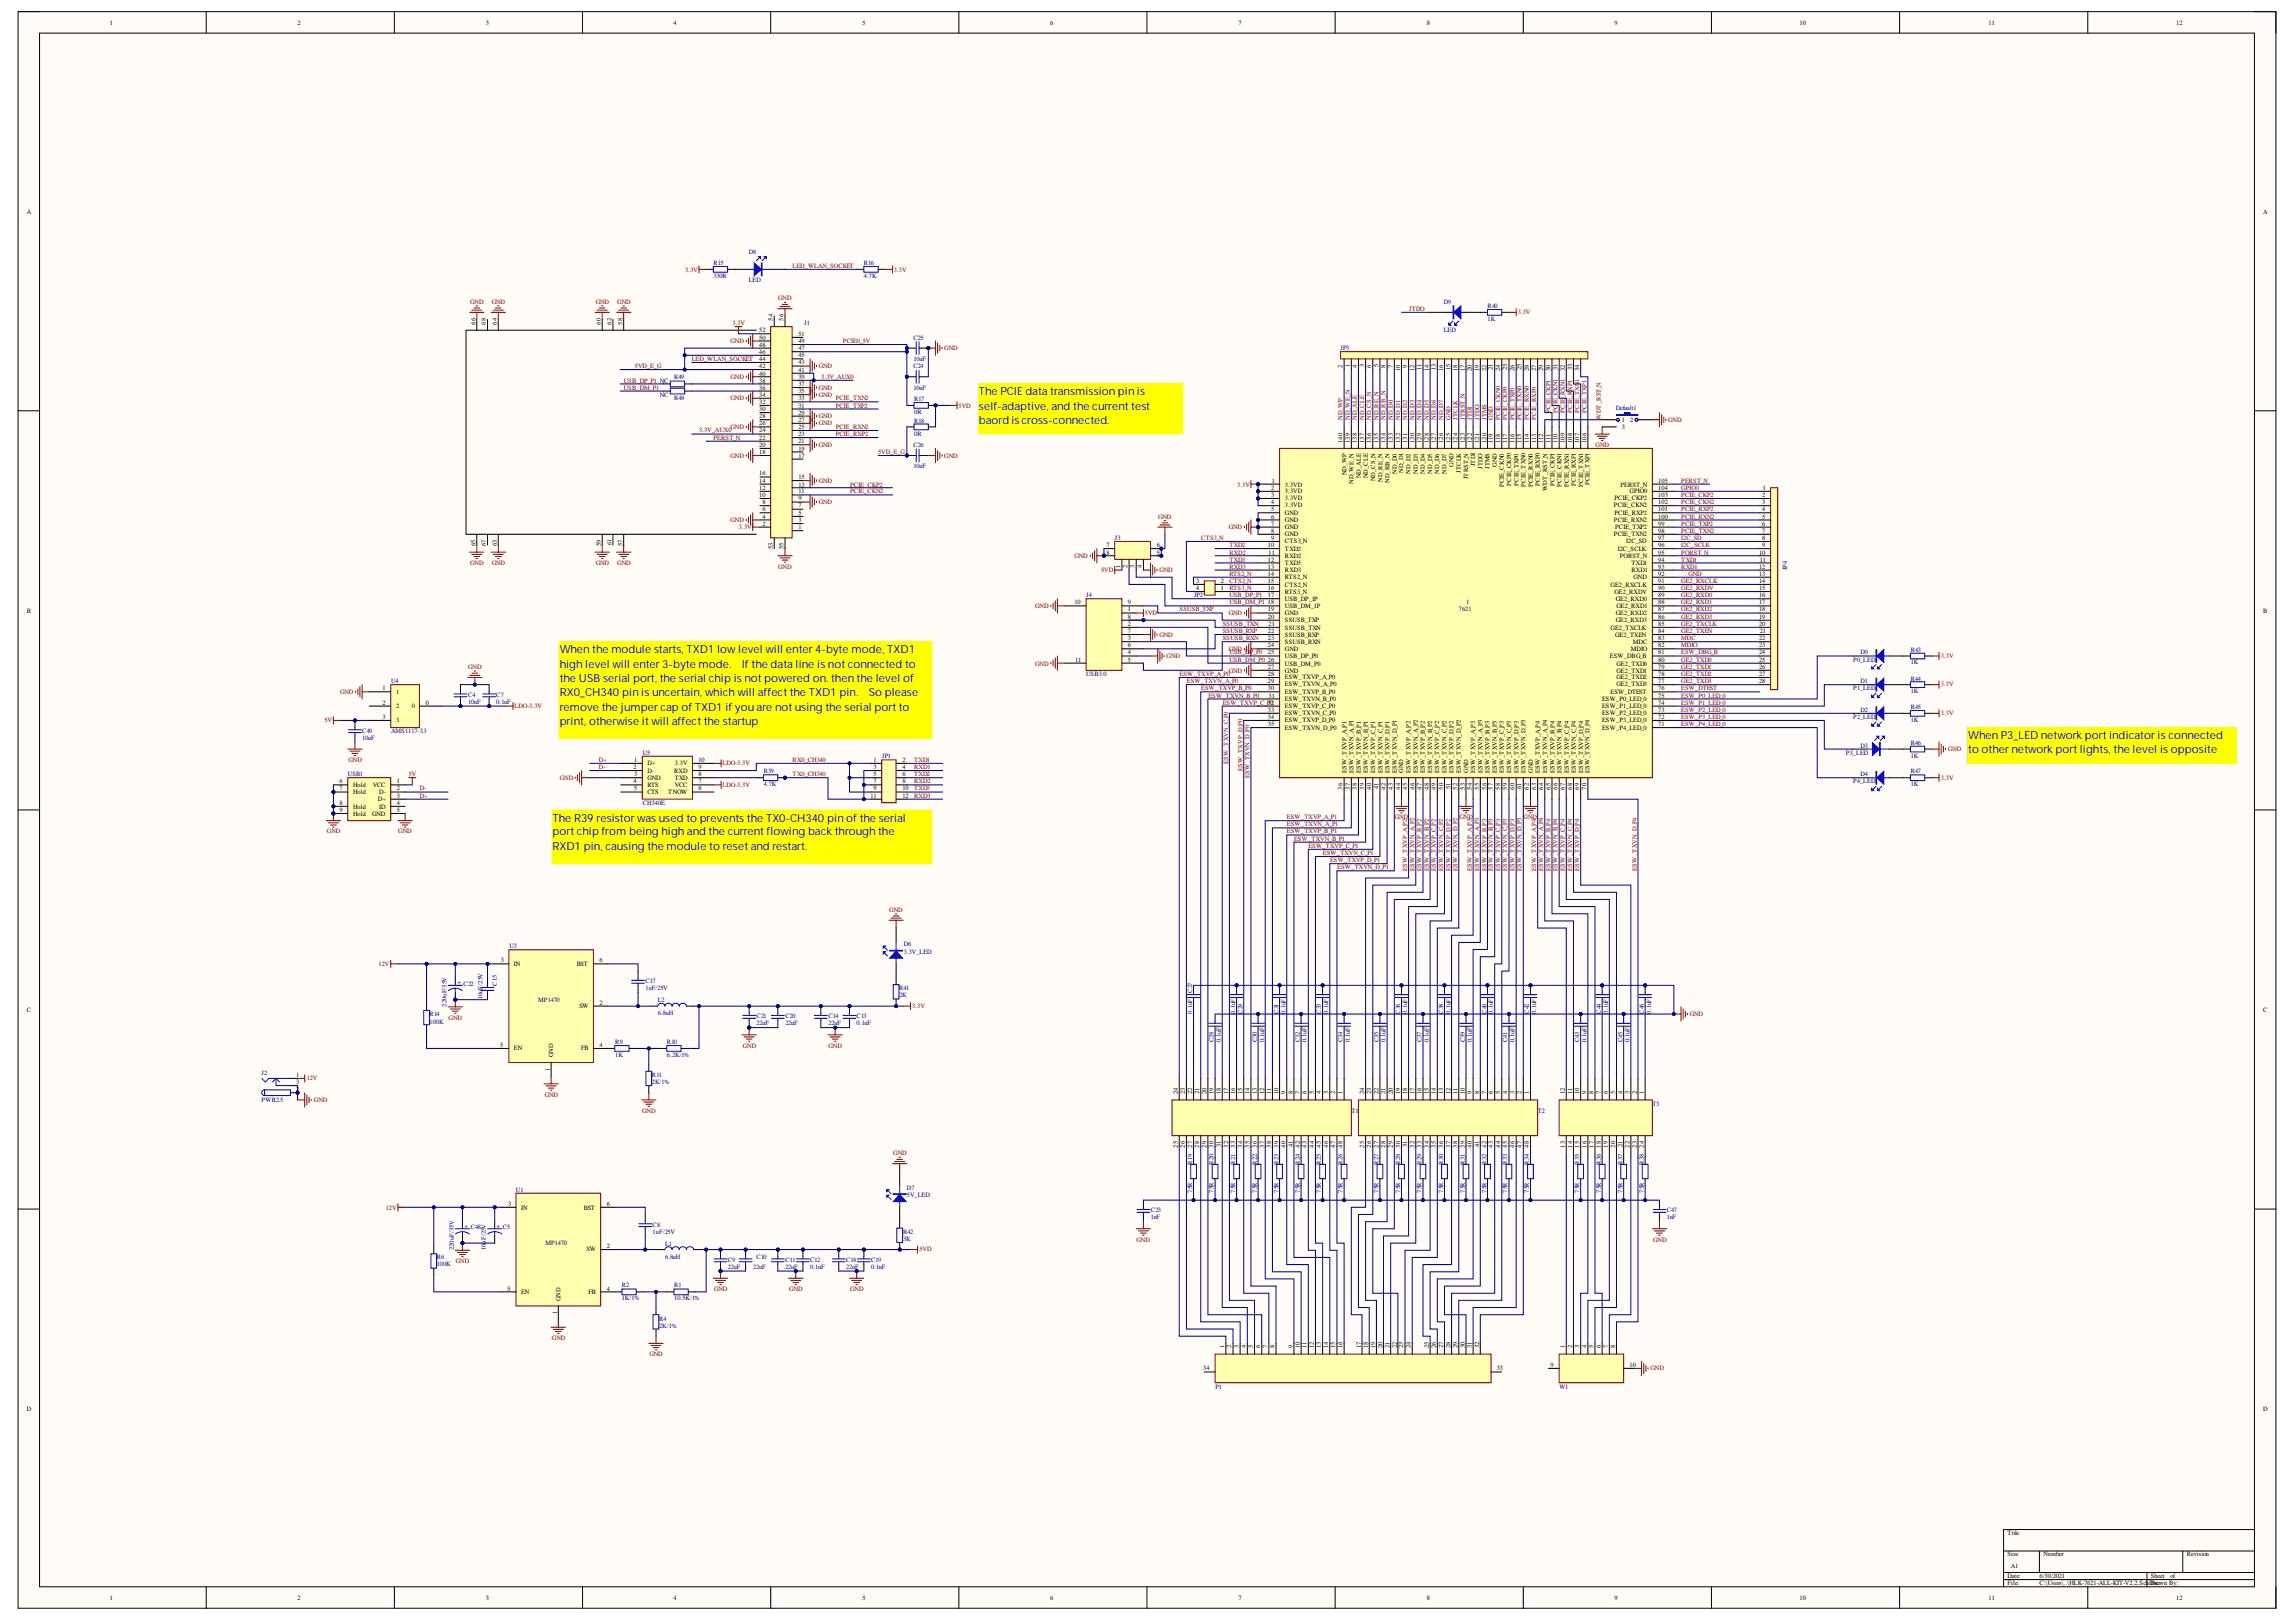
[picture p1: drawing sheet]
<svg xmlns="http://www.w3.org/2000/svg" width="297mm" height="210mm" viewBox="0 0 297 210" stroke-linecap="round" stroke-linejoin="round" font-family="sans-serif">
<defs><g id="words">
<g font-size="1.4" fill="#00f">
<text x="126.6" y="51.1">The PCIE data transmission pin is</text>
<text x="126.6" y="53">self-adaptive, and the currenttest</text>
<text x="126.6" y="54.9">baord iscross-connected.</text>
<text x="72.4" y="84.5">When the module starts, TXD1 lowlevel will enter4-byte mode, TXD1</text>
<text x="72.4" y="86.4">high level will enter3-byte mode.</text>
<text x="72.4" y="88.2">the USB serial port, the serial chip isnotpowered on. then the level of</text>
<text x="96" y="86.4">Ifthe data line isnotconnected to</text>
<text x="72.4" y="90.1">RX0_CH340pin isuncertain, which will affectthe TXD1 pin.</text>
<text x="72.4" y="92">remove the jumpercap ofTXD1 ifyou are notusing the serial portto</text>
<text x="72.4" y="93.8">print, otherwise itwill affectthe startup</text>
<text x="112.4" y="90.1">So please</text>
<text x="254.6" y="95.6">When P3_LED networkportindicatorisconnected</text>
<text x="254.6" y="97.5">to othernetworkportlights, the level isopposite</text>
<text x="71.5" y="106.3">The R39resistorwasused to preventsthe TX0-CH340pin ofthe serial</text>
<text x="71.5" y="108.1">portchip from being high and the currentflowing backthrough the</text>
<text x="71.5" y="110">RXD1 pin, causing the module to resetand restart.</text>
</g>
<g font-size=".8">
<text x="14.2" y="3.2">1</text>
<text x="38.5" y="3.2">2</text>
<text x="62.9" y="3.2">3</text>
<text x="87.1" y="3.2">4</text>
<text x="111.6" y="3.2">5</text>
<text x="135.9" y="3.2">6</text>
<text x="160.2" y="3.2">7</text>
<text x="184.6" y="3.2">8</text>
<text x="208.9" y="3.2">9</text>
<text x="232.8" y="3.2">10</text>
<text x="257.3" y="3.2">11</text>
<text x="281.5" y="3.2">12</text>
<text x="3.5" y="27.6">A</text>
<text x="292.8" y="27.6">A</text>
<text x="100" y="41.5" transform="rotate(-90 100 41.5)">54</text>
<text x="101.3" y="41.5" transform="rotate(-90 101.3 41.5)">56</text>
<text x="61.5" y="42" transform="rotate(-90 61.5 42)">66</text>
<text x="62.9" y="42" transform="rotate(-90 62.9 42)">68</text>
<text x="64.3" y="42" transform="rotate(-90 64.3 42)">64</text>
<text x="77.7" y="42" transform="rotate(-90 77.7 42)">60</text>
<text x="79.1" y="42" transform="rotate(-90 79.1 42)">62</text>
<text x="80.5" y="42" transform="rotate(-90 80.5 42)">58</text>
<text x="98.2" y="47.7">42</text>
<text x="98.2" y="46.7">44</text>
<text x="98.2" y="45.8">46</text>
<text x="98.2" y="44.9">48</text>
<text x="98.2" y="44">50</text>
<text x="98.2" y="43">52</text>
<text x="103.3" y="47.2">43</text>
<text x="103.3" y="46.2">45</text>
<text x="103.3" y="45.3">47</text>
<text x="103.3" y="44.4">49</text>
<text x="103.3" y="43.4">51</text>
<text x="173.7" y="47.6" transform="rotate(-90 173.7 47.6)">2</text>
<text x="174.6" y="47.5" transform="rotate(-90 174.6 47.5)">1</text>
<text x="175.5" y="47.6" transform="rotate(-90 175.5 47.6)">4</text>
<text x="176.5" y="47.5" transform="rotate(-90 176.5 47.5)">3</text>
<text x="177.4" y="47.6" transform="rotate(-90 177.4 47.6)">6</text>
<text x="178.3" y="47.5" transform="rotate(-90 178.3 47.5)">5</text>
<text x="179.3" y="47.6" transform="rotate(-90 179.3 47.6)">8</text>
<text x="180.2" y="47.6" transform="rotate(-90 180.2 47.6)">7</text>
<text x="182.1" y="47.6" transform="rotate(-90 182.1 47.6)">9</text>
<text x="183.9" y="47.9" transform="rotate(-90 183.9 47.9)">11</text>
<text x="185.8" y="47.9" transform="rotate(-90 185.8 47.9)">13</text>
<text x="187.6" y="47.9" transform="rotate(-90 187.6 47.9)">15</text>
<text x="193.1" y="47.9" transform="rotate(-90 193.1 47.9)">21</text>
<text x="195" y="47.9" transform="rotate(-90 195 47.9)">23</text>
<text x="196.9" y="47.9" transform="rotate(-90 196.9 47.9)">25</text>
<text x="201.5" y="47.9" transform="rotate(-90 201.5 47.9)">31</text>
<text x="203.4" y="47.9" transform="rotate(-90 203.4 47.9)">33</text>
<text x="98.2" y="53.2">30</text>
<text x="98.2" y="52.2">32</text>
<text x="98.2" y="51.4">34</text>
<text x="98.2" y="50.5">36</text>
<text x="98.2" y="49.5">38</text>
<text x="98.2" y="48.6">40</text>
<text x="103.3" y="53.7">29</text>
<text x="103.3" y="52.7">31</text>
<text x="103.3" y="51.8">33</text>
<text x="103.3" y="50.9">35</text>
<text x="103.3" y="50">37</text>
<text x="103.3" y="49">39</text>
<text x="103.3" y="48.1">41</text>
<text x="181.1" y="48" transform="rotate(-90 181.1 48)">10</text>
<text x="183" y="48" transform="rotate(-90 183 48)">12</text>
<text x="184.8" y="48" transform="rotate(-90 184.8 48)">14</text>
<text x="186.7" y="48" transform="rotate(-90 186.7 48)">16</text>
<text x="188.6" y="48" transform="rotate(-90 188.6 48)">18</text>
<text x="189.5" y="48" transform="rotate(-90 189.5 48)">17</text>
<text x="190.4" y="48" transform="rotate(-90 190.4 48)">20</text>
<text x="191.4" y="48" transform="rotate(-90 191.4 48)">19</text>
<text x="192.3" y="48" transform="rotate(-90 192.3 48)">22</text>
<text x="194.1" y="48" transform="rotate(-90 194.1 48)">24</text>
<text x="195.9" y="48" transform="rotate(-90 195.9 48)">26</text>
<text x="197.8" y="48" transform="rotate(-90 197.8 48)">28</text>
<text x="198.7" y="48" transform="rotate(-90 198.7 48)">27</text>
<text x="199.7" y="48" transform="rotate(-90 199.7 48)">29</text>
<text x="200.6" y="48" transform="rotate(-90 200.6 48)">30</text>
<text x="202.4" y="48" transform="rotate(-90 202.4 48)">32</text>
<text x="204.3" y="48" transform="rotate(-90 204.3 48)">34</text>
<text x="98.2" y="58.7">18</text>
<text x="98.2" y="57.8">20</text>
<text x="98.2" y="56.9">22</text>
<text x="98.2" y="56">24</text>
<text x="98.2" y="55">26</text>
<text x="98.2" y="54.1">28</text>
<text x="103.3" y="59.3">17</text>
<text x="103.3" y="58.3">19</text>
<text x="103.3" y="57.4">21</text>
<text x="103.3" y="56.5">23</text>
<text x="103.3" y="55.5">25</text>
<text x="103.3" y="54.6">27</text>
<text x="173.7" y="57.3" transform="rotate(-90 173.7 57.3)">140</text>
<text x="174.6" y="57.3" transform="rotate(-90 174.6 57.3)">139</text>
<text x="175.5" y="57.3" transform="rotate(-90 175.5 57.3)">138</text>
<text x="176.5" y="57.3" transform="rotate(-90 176.5 57.3)">137</text>
<text x="177.4" y="57.3" transform="rotate(-90 177.4 57.3)">136</text>
<text x="178.3" y="57.3" transform="rotate(-90 178.3 57.3)">135</text>
<text x="179.3" y="57.3" transform="rotate(-90 179.3 57.3)">134</text>
<text x="180.2" y="57.3" transform="rotate(-90 180.2 57.3)">133</text>
<text x="181.1" y="57.3" transform="rotate(-90 181.1 57.3)">132</text>
<text x="182.1" y="57.3" transform="rotate(-90 182.1 57.3)">131</text>
<text x="183" y="57.3" transform="rotate(-90 183 57.3)">130</text>
<text x="183.9" y="57.3" transform="rotate(-90 183.9 57.3)">129</text>
<text x="184.8" y="57.3" transform="rotate(-90 184.8 57.3)">128</text>
<text x="185.8" y="57.3" transform="rotate(-90 185.8 57.3)">127</text>
<text x="186.7" y="57.3" transform="rotate(-90 186.7 57.3)">126</text>
<text x="187.6" y="57.3" transform="rotate(-90 187.6 57.3)">125</text>
<text x="188.6" y="57.3" transform="rotate(-90 188.6 57.3)">124</text>
<text x="189.5" y="57.3" transform="rotate(-90 189.5 57.3)">123</text>
<text x="190.4" y="57.3" transform="rotate(-90 190.4 57.3)">122</text>
<text x="191.4" y="57.3" transform="rotate(-90 191.4 57.3)">121</text>
<text x="192.3" y="57.3" transform="rotate(-90 192.3 57.3)">120</text>
<text x="193.1" y="57.3" transform="rotate(-90 193.1 57.3)">119</text>
<text x="194.1" y="57.3" transform="rotate(-90 194.1 57.3)">118</text>
<text x="195" y="57.3" transform="rotate(-90 195 57.3)">117</text>
<text x="195.9" y="57.3" transform="rotate(-90 195.9 57.3)">116</text>
<text x="196.9" y="57.3" transform="rotate(-90 196.9 57.3)">115</text>
<text x="197.8" y="57.3" transform="rotate(-90 197.8 57.3)">114</text>
<text x="198.7" y="57.3" transform="rotate(-90 198.7 57.3)">113</text>
<text x="199.7" y="57.3" transform="rotate(-90 199.7 57.3)">112</text>
<text x="200.6" y="57.3" transform="rotate(-90 200.6 57.3)">111</text>
<text x="201.5" y="57.3" transform="rotate(-90 201.5 57.3)">110</text>
<text x="202.4" y="57.3" transform="rotate(-90 202.4 57.3)">109</text>
<text x="203.4" y="57.3" transform="rotate(-90 203.4 57.3)">108</text>
<text x="204.3" y="57.3" transform="rotate(-90 204.3 57.3)">107</text>
<text x="205.2" y="57.3" transform="rotate(-90 205.2 57.3)">106</text>
<text x="209.8" y="54.6">1</text>
<text x="209.8" y="55.5">3</text>
<text x="210.9" y="54.6">2</text>
<text x="98.2" y="64.3">10</text>
<text x="98.2" y="63.4">12</text>
<text x="98.2" y="62.5">14</text>
<text x="98.2" y="61.5">16</text>
<text x="98.6" y="65.3">8</text>
<text x="103.3" y="65.7">7</text>
<text x="103.3" y="64.7">9</text>
<text x="103.3" y="63.8">11</text>
<text x="103.3" y="63">13</text>
<text x="103.3" y="62">15</text>
<text x="164.5" y="63.4">2</text>
<text x="164.5" y="64.3">3</text>
<text x="164.5" y="65.3">4</text>
<text x="164.5" y="62.5">1</text>
<text x="166.2" y="63">3.3VD</text>
<text x="166.2" y="63.8">3.3VD</text>
<text x="166.2" y="64.7">3.3VD</text>
<text x="166.2" y="65.7">3.3VD</text>
<text x="174.2" y="61.5" transform="rotate(-90 174.2 61.5)">ND_WP</text>
<text x="175.1" y="62.6" transform="rotate(-90 175.1 62.6)">ND_WE_N</text>
<text x="176" y="61.9" transform="rotate(-90 176 61.9)">ND_ALE</text>
<text x="177" y="61.9" transform="rotate(-90 177 61.9)">ND_CLE</text>
<text x="177.9" y="62.3" transform="rotate(-90 177.9 62.3)">ND_CS_N</text>
<text x="178.8" y="62.4" transform="rotate(-90 178.8 62.4)">ND_RE_N</text>
<text x="179.8" y="62.5" transform="rotate(-90 179.8 62.5)">ND_RB_N</text>
<text x="180.7" y="61.3" transform="rotate(-90 180.7 61.3)">ND_D0</text>
<text x="181.5" y="61.2" transform="rotate(-90 181.5 61.2)">ND_D1</text>
<text x="182.5" y="61.3" transform="rotate(-90 182.5 61.3)">ND_D2</text>
<text x="183.4" y="61.3" transform="rotate(-90 183.4 61.3)">ND_D3</text>
<text x="184.3" y="61.3" transform="rotate(-90 184.3 61.3)">ND_D4</text>
<text x="185.3" y="61.3" transform="rotate(-90 185.3 61.3)">ND_D5</text>
<text x="186.2" y="61.3" transform="rotate(-90 186.2 61.3)">ND_D6</text>
<text x="187.1" y="61.3" transform="rotate(-90 187.1 61.3)">ND_D7</text>
<text x="188.1" y="60.4" transform="rotate(-90 188.1 60.4)">GND</text>
<text x="189" y="61.2" transform="rotate(-90 189 61.2)">JTCLK</text>
<text x="189.9" y="62" transform="rotate(-90 189.9 62)">JTRST_N</text>
<text x="190.9" y="60.3" transform="rotate(-90 190.9 60.3)">JTDI</text>
<text x="191.8" y="60.7" transform="rotate(-90 191.8 60.7)">JTDO</text>
<text x="192.7" y="60.7" transform="rotate(-90 192.7 60.7)">JTMS</text>
<text x="193.6" y="60.4" transform="rotate(-90 193.6 60.4)">GND</text>
<text x="194.6" y="63.1" transform="rotate(-90 194.6 63.1)">PCIE_CKN0</text>
<text x="195.5" y="62.9" transform="rotate(-90 195.5 62.9)">PCIE_CKP0</text>
<text x="196.4" y="62.9" transform="rotate(-90 196.4 62.9)">PCIE_TXP0</text>
<text x="197.4" y="63" transform="rotate(-90 197.4 63)">PCIE_TXN0</text>
<text x="198.3" y="63.1" transform="rotate(-90 198.3 63.1)">PCIE_RXN0</text>
<text x="199.2" y="62.9" transform="rotate(-90 199.2 62.9)">PCIE_RXP0</text>
<text x="200.2" y="63.6" transform="rotate(-90 200.2 63.6)">WDT_RST_N</text>
<text x="201.1" y="62.9" transform="rotate(-90 201.1 62.9)">PCIE_CKP1</text>
<text x="202" y="63" transform="rotate(-90 202 63)">PCIE_CKN1</text>
<text x="203" y="63" transform="rotate(-90 203 63)">PCIE_RXN1</text>
<text x="203.9" y="62.9" transform="rotate(-90 203.9 62.9)">PCIE_RXP1</text>
<text x="204.8" y="63" transform="rotate(-90 204.8 63)">PCIE_TXN1</text>
<text x="205.7" y="62.8" transform="rotate(-90 205.7 62.8)">PCIE_TXP1</text>
<text x="208.8" y="65.7">PCIE_CKN2</text>
<text x="208.9" y="64.7">PCIE_CKP2</text>
<text x="209.6" y="63">PERST_N</text>
<text x="210.8" y="63.8">GPIO0</text>
<text x="214.5" y="65.3">102</text>
<text x="214.5" y="64.3">103</text>
<text x="214.5" y="63.4">104</text>
<text x="214.5" y="62.5">105</text>
<text x="228" y="64.3">2</text>
<text x="228" y="65.3">3</text>
<text x="228.1" y="63.4">1</text>
<text x="61.5" y="70.7" transform="rotate(-90 61.5 70.7)">65</text>
<text x="62.9" y="70.7" transform="rotate(-90 62.9 70.7)">67</text>
<text x="64.3" y="70.7" transform="rotate(-90 64.3 70.7)">63</text>
<text x="77.7" y="70.7" transform="rotate(-90 77.7 70.7)">59</text>
<text x="79.1" y="70.6" transform="rotate(-90 79.1 70.6)">61</text>
<text x="80.5" y="70.7" transform="rotate(-90 80.5 70.7)">57</text>
<text x="98.6" y="68">2</text>
<text x="98.6" y="67.1">4</text>
<text x="98.6" y="66.2">6</text>
<text x="100" y="71.1" transform="rotate(-90 100 71.1)">53</text>
<text x="101.3" y="71.1" transform="rotate(-90 101.3 71.1)">55</text>
<text x="103.3" y="68.5">1</text>
<text x="103.3" y="67.5">3</text>
<text x="103.3" y="66.6">5</text>
<text x="143.1" y="70.8">7</text>
<text x="143.1" y="71.8">8</text>
<text x="149.7" y="71.8">5</text>
<text x="149.7" y="70.8">6</text>
<text x="164" y="70.8">10</text>
<text x="164.1" y="71.8">11</text>
<text x="164.5" y="66.2">5</text>
<text x="164.5" y="67.1">6</text>
<text x="164.5" y="68">7</text>
<text x="164.5" y="69">8</text>
<text x="164.5" y="69.9">9</text>
<text x="166.2" y="66.6">GND</text>
<text x="166.2" y="67.5">GND</text>
<text x="166.2" y="68.5">GND</text>
<text x="166.2" y="69.4">GND</text>
<text x="166.2" y="70.3">CTS3_N</text>
<text x="166.2" y="71.3">TXD2</text>
<text x="208.8" y="69.4">PCIE_TXN2</text>
<text x="208.8" y="67.5">PCIE_RXN2</text>
<text x="208.9" y="66.6">PCIE_RXP2</text>
<text x="209" y="68.5">PCIE_TXP2</text>
<text x="209.3" y="71.3">I2C_SCLK</text>
<text x="210.4" y="70.3">I2C_SD</text>
<text x="214.5" y="71.8">95</text>
<text x="214.5" y="70.8">96</text>
<text x="214.5" y="69.9">97</text>
<text x="214.5" y="69">98</text>
<text x="214.5" y="68">99</text>
<text x="214.5" y="67.1">100</text>
<text x="214.5" y="66.2">101</text>
<text x="227.6" y="71.8">10</text>
<text x="228" y="66.2">4</text>
<text x="228" y="67.1">5</text>
<text x="228" y="68">6</text>
<text x="228" y="69">7</text>
<text x="228" y="69.9">8</text>
<text x="228" y="70.8">9</text>
<text x="144.9" y="73.5" transform="rotate(-90 144.9 73.5)">1</text>
<text x="145.8" y="73.5" transform="rotate(-90 145.8 73.5)">2</text>
<text x="146.8" y="73.5" transform="rotate(-90 146.8 73.5)">3</text>
<text x="147.7" y="73.5" transform="rotate(-90 147.7 73.5)">4</text>
<text x="154.7" y="75.5">3</text>
<text x="154.7" y="76.3">4</text>
<text x="157.9" y="76.3">1</text>
<text x="157.9" y="75.5">2</text>
<text x="164" y="72.7">12</text>
<text x="164" y="73.6">13</text>
<text x="164" y="74.5">14</text>
<text x="164" y="75.5">15</text>
<text x="164" y="76.3">16</text>
<text x="164" y="77.3">17</text>
<text x="166.2" y="72.2">RXD2</text>
<text x="166.2" y="73.1">TXD3</text>
<text x="166.2" y="74">RXD3</text>
<text x="166.2" y="75">RTS2_N</text>
<text x="166.2" y="75.9">CTS2_N</text>
<text x="166.2" y="76.8">RTS3_N</text>
<text x="166.2" y="77.8">USB_DP_1P</text>
<text x="208.4" y="75.9">GE2_RXCLK</text>
<text x="208.9" y="76.8">GE2_RXDV</text>
<text x="209" y="77.8">GE2_RXD0</text>
<text x="209.5" y="72.2">PORST_N</text>
<text x="211.1" y="74">RXD1</text>
<text x="211.1" y="73.1">TXD1</text>
<text x="211.3" y="75">GND</text>
<text x="214.5" y="77.3">89</text>
<text x="214.5" y="76.3">90</text>
<text x="214.5" y="75.5">91</text>
<text x="214.5" y="74.5">92</text>
<text x="214.5" y="73.6">93</text>
<text x="214.5" y="72.7">94</text>
<text x="227.6" y="73.6">12</text>
<text x="227.6" y="74.5">13</text>
<text x="227.6" y="75.5">14</text>
<text x="227.6" y="76.3">15</text>
<text x="227.6" y="77.3">16</text>
<text x="227.7" y="72.7">11</text>
<text x="3.5" y="79.3">B</text>
<text x="139" y="78.2">10</text>
<text x="145.9" y="79.1">1</text>
<text x="145.9" y="81">2</text>
<text x="145.9" y="82.8">3</text>
<text x="145.9" y="83.8">6</text>
<text x="145.9" y="81.9">7</text>
<text x="145.9" y="80">8</text>
<text x="145.9" y="78.2">9</text>
<text x="164" y="78.2">18</text>
<text x="164" y="79.1">19</text>
<text x="164" y="80">20</text>
<text x="164" y="81.9">22</text>
<text x="164" y="82.8">23</text>
<text x="164" y="83.8">24</text>
<text x="164.1" y="81">21</text>
<text x="166.2" y="78.7">USB_DM_1P</text>
<text x="166.2" y="79.6">GND</text>
<text x="166.2" y="80.6">SSUSB_TXP</text>
<text x="166.2" y="81.5">SSUSB_TXN</text>
<text x="166.2" y="82.4">SSUSB_RXP</text>
<text x="166.2" y="83.3">SSUSB_RXN</text>
<text x="208.4" y="81.5">GE2_TXCLK</text>
<text x="209" y="82.4">GE2_TXEN</text>
<text x="209" y="80.6">GE2_RXD3</text>
<text x="209" y="79.6">GE2_RXD2</text>
<text x="209.1" y="78.7">GE2_RXD1</text>
<text x="211.2" y="83.3">MDC</text>
<text x="214.5" y="83.8">82</text>
<text x="214.5" y="82.8">83</text>
<text x="214.5" y="81.9">84</text>
<text x="214.5" y="81">85</text>
<text x="214.5" y="80">86</text>
<text x="214.5" y="79.1">87</text>
<text x="214.5" y="78.2">88</text>
<text x="227.6" y="78.2">17</text>
<text x="227.6" y="79.1">18</text>
<text x="227.6" y="80">19</text>
<text x="227.6" y="81">20</text>
<text x="227.6" y="82.8">22</text>
<text x="227.6" y="83.8">23</text>
<text x="227.7" y="81.9">21</text>
<text x="292.8" y="79.3">B</text>
<text x="49.5" y="89.3">1</text>
<text x="51.3" y="89.8">1</text>
<text x="139.1" y="85.6">11</text>
<text x="145.9" y="84.7">4</text>
<text x="145.9" y="85.6">5</text>
<text x="164" y="84.7">25</text>
<text x="164" y="85.6">26</text>
<text x="164" y="86.6">27</text>
<text x="164" y="87.5">28</text>
<text x="164" y="88.4">29</text>
<text x="164" y="89.3">30</text>
<text x="166.2" y="84.3">GND</text>
<text x="166.2" y="85.2">USB_DP_P0</text>
<text x="166.2" y="86.1">USB_DM_P0</text>
<text x="166.2" y="87.1">GND</text>
<text x="166.2" y="87.9">ESW_TXVP_A_P0</text>
<text x="166.2" y="88.8">ESW_TXVN_A_P0</text>
<text x="166.2" y="89.8">ESW_TXVP_B_P0</text>
<text x="208.3" y="85.2">ESW_DBG_B</text>
<text x="208.4" y="89.8">ESW_DTEST</text>
<text x="209.1" y="88.8">GE2_TXD3</text>
<text x="209.1" y="87.9">GE2_TXD2</text>
<text x="209.1" y="87.1">GE2_TXD1</text>
<text x="209.1" y="86.1">GE2_TXD0</text>
<text x="211" y="84.3">MDIO</text>
<text x="214.5" y="89.3">76</text>
<text x="214.5" y="88.4">77</text>
<text x="214.5" y="87.5">78</text>
<text x="214.5" y="86.6">79</text>
<text x="214.5" y="85.6">80</text>
<text x="214.5" y="84.7">81</text>
<text x="227.6" y="84.7">24</text>
<text x="227.6" y="85.6">25</text>
<text x="227.6" y="86.6">26</text>
<text x="227.6" y="87.5">27</text>
<text x="227.6" y="88.4">28</text>
<text x="49.5" y="91.2">2</text>
<text x="49.5" y="93.1">3</text>
<text x="51.3" y="91.6">2</text>
<text x="51.3" y="93.5">3</text>
<text x="53.3" y="91.6">0</text>
<text x="55.1" y="91.2">0</text>
<text x="164" y="92.1">33</text>
<text x="164" y="93.1">34</text>
<text x="164" y="94">35</text>
<text x="164.1" y="90.3">31</text>
<text x="166.2" y="90.7">ESW_TXVN_B_P0</text>
<text x="166.2" y="91.6">ESW_TXVP_C_P0</text>
<text x="166.2" y="92.6">ESW_TXVN_C_P0</text>
<text x="166.2" y="93.5">ESW_TXVP_D_P0</text>
<text x="166.2" y="94.4">ESW_TXVN_D_P0</text>
<text x="207.3" y="94.4">ESW_P4_LED_0</text>
<text x="207.3" y="93.5">ESW_P3_LED_0</text>
<text x="207.3" y="92.6">ESW_P2_LED_0</text>
<text x="207.3" y="91.6">ESW_P1_LED_0</text>
<text x="207.3" y="90.7">ESW_P0_LED_0</text>
<text x="214.5" y="94">71</text>
<text x="214.5" y="93.1">72</text>
<text x="214.5" y="92.1">73</text>
<text x="214.5" y="91.2">74</text>
<text x="214.5" y="90.3">75</text>
<text x="43.9" y="101.3">6</text>
<text x="45.7" y="101.9">Hold</text>
<text x="48.2" y="101.9">VCC</text>
<text x="51.4" y="101.3">1</text>
<text x="82" y="99.6">2</text>
<text x="82" y="101.3">4</text>
<text x="82.1" y="98.6">1</text>
<text x="82.1" y="100.4">3</text>
<text x="83.8" y="99.1">D+</text>
<text x="83.8" y="100">D-</text>
<text x="83.8" y="100.9">GND</text>
<text x="83.8" y="101.9">RTS</text>
<text x="87.2" y="100">RXD</text>
<text x="87.3" y="101.9">VCC</text>
<text x="87.3" y="100.9">TXD</text>
<text x="87.3" y="99.1">3.3V</text>
<text x="90.4" y="101.3">7</text>
<text x="90.4" y="100.4">8</text>
<text x="90.4" y="99.6">9</text>
<text x="90.4" y="98.6">10</text>
<text x="113" y="98.6">1</text>
<text x="113" y="99.6">3</text>
<text x="113" y="100.4">5</text>
<text x="113" y="101.3">7</text>
<text x="116.7" y="98.6">2</text>
<text x="116.7" y="99.6">4</text>
<text x="116.7" y="100.4">6</text>
<text x="116.7" y="101.3">8</text>
<text x="174.2" y="100" transform="rotate(-90 174.2 100)">ESW_TXVP_A_P1</text>
<text x="175.1" y="100" transform="rotate(-90 175.1 100)">ESW_TXVN_A_P1</text>
<text x="176" y="100" transform="rotate(-90 176 100)">ESW_TXVP_B_P1</text>
<text x="177" y="100" transform="rotate(-90 177 100)">ESW_TXVN_B_P1</text>
<text x="177.9" y="100" transform="rotate(-90 177.9 100)">ESW_TXVP_C_P1</text>
<text x="178.8" y="100" transform="rotate(-90 178.8 100)">ESW_TXVN_C_P1</text>
<text x="179.8" y="100" transform="rotate(-90 179.8 100)">ESW_TXVP_D_P1</text>
<text x="180.7" y="100" transform="rotate(-90 180.7 100)">ESW_TXVN_D_P1</text>
<text x="181.5" y="100" transform="rotate(-90 181.5 100)">GND</text>
<text x="182.5" y="100" transform="rotate(-90 182.5 100)">ESW_TXVP_A_P2</text>
<text x="183.4" y="100" transform="rotate(-90 183.4 100)">ESW_TXVN_A_P2</text>
<text x="184.3" y="100" transform="rotate(-90 184.3 100)">ESW_TXVP_B_P2</text>
<text x="185.3" y="100" transform="rotate(-90 185.3 100)">ESW_TXVN_B_P2</text>
<text x="186.2" y="100" transform="rotate(-90 186.2 100)">ESW_TXVP_C_P2</text>
<text x="187.1" y="100" transform="rotate(-90 187.1 100)">ESW_TXVN_C_P2</text>
<text x="188.1" y="100" transform="rotate(-90 188.1 100)">ESW_TXVP_D_P2</text>
<text x="189" y="100" transform="rotate(-90 189 100)">ESW_TXVN_D_P2</text>
<text x="189.9" y="100" transform="rotate(-90 189.9 100)">GND</text>
<text x="190.9" y="100" transform="rotate(-90 190.9 100)">ESW_TXVP_A_P3</text>
<text x="191.8" y="100" transform="rotate(-90 191.8 100)">ESW_TXVN_A_P3</text>
<text x="192.7" y="100" transform="rotate(-90 192.7 100)">ESW_TXVP_B_P3</text>
<text x="193.6" y="100" transform="rotate(-90 193.6 100)">ESW_TXVN_B_P3</text>
<text x="194.6" y="100" transform="rotate(-90 194.6 100)">ESW_TXVP_C_P3</text>
<text x="195.5" y="100" transform="rotate(-90 195.5 100)">ESW_TXVN_C_P3</text>
<text x="196.4" y="100" transform="rotate(-90 196.4 100)">ESW_TXVP_D_P3</text>
<text x="197.4" y="100" transform="rotate(-90 197.4 100)">ESW_TXVN_D_P3</text>
<text x="198.3" y="100" transform="rotate(-90 198.3 100)">GND</text>
<text x="199.2" y="100" transform="rotate(-90 199.2 100)">ESW_TXVP_A_P4</text>
<text x="200.2" y="100" transform="rotate(-90 200.2 100)">ESW_TXVN_A_P4</text>
<text x="201.1" y="100" transform="rotate(-90 201.1 100)">ESW_TXVP_B_P4</text>
<text x="202" y="100" transform="rotate(-90 202 100)">ESW_TXVN_B_P4</text>
<text x="203" y="100" transform="rotate(-90 203 100)">ESW_TXVP_C_P4</text>
<text x="203.9" y="100" transform="rotate(-90 203.9 100)">ESW_TXVN_C_P4</text>
<text x="204.8" y="100" transform="rotate(-90 204.8 100)">ESW_TXVP_D_P4</text>
<text x="205.7" y="100" transform="rotate(-90 205.7 100)">ESW_TXVN_D_P4</text>
<text x="43.9" y="102.3">7</text>
<text x="43.9" y="104.1">8</text>
<text x="43.9" y="105.1">9</text>
<text x="45.7" y="102.8">Hold</text>
<text x="45.7" y="104.6">Hold</text>
<text x="45.7" y="105.6">Hold</text>
<text x="48.1" y="105.6">GND</text>
<text x="48.9" y="103.7">D+</text>
<text x="49.1" y="104.6">ID</text>
<text x="49.1" y="102.8">D-</text>
<text x="51.4" y="105.1">5</text>
<text x="51.4" y="104.1">4</text>
<text x="51.4" y="103.2">3</text>
<text x="51.4" y="102.3">2</text>
<text x="82.1" y="102.3">5</text>
<text x="83.8" y="102.8">CTS</text>
<text x="86.5" y="102.8">TNOW</text>
<text x="90.4" y="102.3">6</text>
<text x="112.6" y="103.2">11</text>
<text x="113" y="102.3">9</text>
<text x="116.7" y="102.3">10</text>
<text x="116.7" y="103.2">12</text>
<text x="173.7" y="102.2" transform="rotate(-90 173.7 102.2)">36</text>
<text x="174.6" y="102.2" transform="rotate(-90 174.6 102.2)">37</text>
<text x="175.5" y="102.2" transform="rotate(-90 175.5 102.2)">38</text>
<text x="176.5" y="102.2" transform="rotate(-90 176.5 102.2)">39</text>
<text x="177.4" y="102.2" transform="rotate(-90 177.4 102.2)">40</text>
<text x="178.3" y="102.1" transform="rotate(-90 178.3 102.1)">41</text>
<text x="179.3" y="102.2" transform="rotate(-90 179.3 102.2)">42</text>
<text x="180.2" y="102.2" transform="rotate(-90 180.2 102.2)">43</text>
<text x="181.1" y="102.2" transform="rotate(-90 181.1 102.2)">44</text>
<text x="182.1" y="102.2" transform="rotate(-90 182.1 102.2)">45</text>
<text x="183" y="102.2" transform="rotate(-90 183 102.2)">46</text>
<text x="183.9" y="102.2" transform="rotate(-90 183.9 102.2)">47</text>
<text x="184.8" y="102.2" transform="rotate(-90 184.8 102.2)">48</text>
<text x="185.8" y="102.2" transform="rotate(-90 185.8 102.2)">49</text>
<text x="186.7" y="102.2" transform="rotate(-90 186.7 102.2)">50</text>
<text x="187.6" y="102.1" transform="rotate(-90 187.6 102.1)">51</text>
<text x="188.6" y="102.2" transform="rotate(-90 188.6 102.2)">52</text>
<text x="189.5" y="102.2" transform="rotate(-90 189.5 102.2)">53</text>
<text x="190.4" y="102.2" transform="rotate(-90 190.4 102.2)">54</text>
<text x="191.4" y="102.2" transform="rotate(-90 191.4 102.2)">55</text>
<text x="192.3" y="102.2" transform="rotate(-90 192.3 102.2)">56</text>
<text x="193.1" y="102.2" transform="rotate(-90 193.1 102.2)">57</text>
<text x="194.1" y="102.2" transform="rotate(-90 194.1 102.2)">58</text>
<text x="195" y="102.2" transform="rotate(-90 195 102.2)">59</text>
<text x="195.9" y="102.2" transform="rotate(-90 195.9 102.2)">60</text>
<text x="196.9" y="102.1" transform="rotate(-90 196.9 102.1)">61</text>
<text x="197.8" y="102.2" transform="rotate(-90 197.8 102.2)">62</text>
<text x="198.7" y="102.2" transform="rotate(-90 198.7 102.2)">63</text>
<text x="199.7" y="102.2" transform="rotate(-90 199.7 102.2)">64</text>
<text x="200.6" y="102.2" transform="rotate(-90 200.6 102.2)">65</text>
<text x="201.5" y="102.2" transform="rotate(-90 201.5 102.2)">66</text>
<text x="202.4" y="102.2" transform="rotate(-90 202.4 102.2)">67</text>
<text x="203.4" y="102.2" transform="rotate(-90 203.4 102.2)">68</text>
<text x="204.3" y="102.2" transform="rotate(-90 204.3 102.2)">69</text>
<text x="205.2" y="102.2" transform="rotate(-90 205.2 102.2)">70</text>
<text x="64.8" y="124.5">3</text>
<text x="66.5" y="125">IN</text>
<text x="74.6" y="125">BST</text>
<text x="77.6" y="124.5">6</text>
<text x="3.5" y="130.9">C</text>
<text x="75" y="130.5">SW</text>
<text x="77.6" y="130">2</text>
<text x="292.8" y="130.9">C</text>
<text x="64.7" y="135.5">5</text>
<text x="66.5" y="135.9">EN</text>
<text x="71.6" y="136.8" transform="rotate(-90 71.6 136.8)">GND</text>
<text x="75.2" y="135.9">FB</text>
<text x="77.6" y="135.5">4</text>
<text x="38.3" y="141.2">2</text>
<text x="38.3" y="139.4">1</text>
<text x="38.3" y="140.3">3</text>
<text x="71.1" y="138.5" transform="rotate(-90 71.1 138.5)">1</text>
<text x="152.4" y="141.6" transform="rotate(-90 152.4 141.6)">24</text>
<text x="153.3" y="141.6" transform="rotate(-90 153.3 141.6)">23</text>
<text x="154.2" y="141.6" transform="rotate(-90 154.2 141.6)">22</text>
<text x="155.2" y="141.6" transform="rotate(-90 155.2 141.6)">21</text>
<text x="156.1" y="141.6" transform="rotate(-90 156.1 141.6)">20</text>
<text x="157" y="141.6" transform="rotate(-90 157 141.6)">19</text>
<text x="157.9" y="141.6" transform="rotate(-90 157.9 141.6)">18</text>
<text x="158.9" y="141.6" transform="rotate(-90 158.9 141.6)">17</text>
<text x="159.8" y="141.6" transform="rotate(-90 159.8 141.6)">16</text>
<text x="160.7" y="141.6" transform="rotate(-90 160.7 141.6)">15</text>
<text x="161.7" y="141.6" transform="rotate(-90 161.7 141.6)">14</text>
<text x="162.6" y="141.6" transform="rotate(-90 162.6 141.6)">13</text>
<text x="163.5" y="141.6" transform="rotate(-90 163.5 141.6)">12</text>
<text x="164.5" y="141.6" transform="rotate(-90 164.5 141.6)">11</text>
<text x="165.4" y="141.6" transform="rotate(-90 165.4 141.6)">10</text>
<text x="166.3" y="141.6" transform="rotate(-90 166.3 141.6)">9</text>
<text x="167.3" y="141.6" transform="rotate(-90 167.3 141.6)">8</text>
<text x="168.2" y="141.6" transform="rotate(-90 168.2 141.6)">7</text>
<text x="169" y="141.6" transform="rotate(-90 169 141.6)">6</text>
<text x="170" y="141.6" transform="rotate(-90 170 141.6)">5</text>
<text x="170.9" y="141.6" transform="rotate(-90 170.9 141.6)">4</text>
<text x="171.8" y="141.6" transform="rotate(-90 171.8 141.6)">3</text>
<text x="172.7" y="141.6" transform="rotate(-90 172.7 141.6)">2</text>
<text x="173.7" y="141.6" transform="rotate(-90 173.7 141.6)">1</text>
<text x="176.5" y="141.6" transform="rotate(-90 176.5 141.6)">24</text>
<text x="177.4" y="141.6" transform="rotate(-90 177.4 141.6)">23</text>
<text x="178.3" y="141.6" transform="rotate(-90 178.3 141.6)">22</text>
<text x="179.3" y="141.6" transform="rotate(-90 179.3 141.6)">21</text>
<text x="180.2" y="141.6" transform="rotate(-90 180.2 141.6)">20</text>
<text x="181.1" y="141.6" transform="rotate(-90 181.1 141.6)">19</text>
<text x="182.1" y="141.6" transform="rotate(-90 182.1 141.6)">18</text>
<text x="183" y="141.6" transform="rotate(-90 183 141.6)">17</text>
<text x="183.9" y="141.6" transform="rotate(-90 183.9 141.6)">16</text>
<text x="184.8" y="141.6" transform="rotate(-90 184.8 141.6)">15</text>
<text x="185.8" y="141.6" transform="rotate(-90 185.8 141.6)">14</text>
<text x="186.7" y="141.6" transform="rotate(-90 186.7 141.6)">13</text>
<text x="187.6" y="141.6" transform="rotate(-90 187.6 141.6)">12</text>
<text x="188.6" y="141.6" transform="rotate(-90 188.6 141.6)">11</text>
<text x="189.5" y="141.6" transform="rotate(-90 189.5 141.6)">10</text>
<text x="190.4" y="141.6" transform="rotate(-90 190.4 141.6)">9</text>
<text x="191.4" y="141.6" transform="rotate(-90 191.4 141.6)">8</text>
<text x="192.3" y="141.6" transform="rotate(-90 192.3 141.6)">7</text>
<text x="193.1" y="141.6" transform="rotate(-90 193.1 141.6)">6</text>
<text x="194.1" y="141.6" transform="rotate(-90 194.1 141.6)">5</text>
<text x="195" y="141.6" transform="rotate(-90 195 141.6)">4</text>
<text x="195.9" y="141.6" transform="rotate(-90 195.9 141.6)">3</text>
<text x="196.9" y="141.6" transform="rotate(-90 196.9 141.6)">2</text>
<text x="197.8" y="141.6" transform="rotate(-90 197.8 141.6)">1</text>
<text x="202.4" y="141.6" transform="rotate(-90 202.4 141.6)">12</text>
<text x="203.4" y="141.6" transform="rotate(-90 203.4 141.6)">11</text>
<text x="204.3" y="141.6" transform="rotate(-90 204.3 141.6)">10</text>
<text x="205.2" y="141.6" transform="rotate(-90 205.2 141.6)">9</text>
<text x="206.2" y="141.6" transform="rotate(-90 206.2 141.6)">8</text>
<text x="207.1" y="141.6" transform="rotate(-90 207.1 141.6)">7</text>
<text x="208" y="141.6" transform="rotate(-90 208 141.6)">6</text>
<text x="209" y="141.6" transform="rotate(-90 209 141.6)">5</text>
<text x="209.9" y="141.6" transform="rotate(-90 209.9 141.6)">4</text>
<text x="210.8" y="141.6" transform="rotate(-90 210.8 141.6)">3</text>
<text x="211.7" y="141.6" transform="rotate(-90 211.7 141.6)">2</text>
<text x="212.7" y="141.6" transform="rotate(-90 212.7 141.6)">1</text>
<text x="152.4" y="148.5" transform="rotate(-90 152.4 148.5)">25</text>
<text x="153.3" y="148.5" transform="rotate(-90 153.3 148.5)">26</text>
<text x="154.2" y="148.5" transform="rotate(-90 154.2 148.5)">27</text>
<text x="155.2" y="148.5" transform="rotate(-90 155.2 148.5)">28</text>
<text x="156.1" y="148.5" transform="rotate(-90 156.1 148.5)">29</text>
<text x="157" y="148.5" transform="rotate(-90 157 148.5)">30</text>
<text x="157.9" y="148.4" transform="rotate(-90 157.9 148.4)">31</text>
<text x="158.9" y="148.5" transform="rotate(-90 158.9 148.5)">32</text>
<text x="159.8" y="148.5" transform="rotate(-90 159.8 148.5)">33</text>
<text x="160.7" y="148.5" transform="rotate(-90 160.7 148.5)">34</text>
<text x="161.7" y="148.5" transform="rotate(-90 161.7 148.5)">35</text>
<text x="162.6" y="148.5" transform="rotate(-90 162.6 148.5)">36</text>
<text x="163.5" y="148.5" transform="rotate(-90 163.5 148.5)">37</text>
<text x="164.5" y="148.5" transform="rotate(-90 164.5 148.5)">38</text>
<text x="165.4" y="148.5" transform="rotate(-90 165.4 148.5)">39</text>
<text x="166.3" y="148.5" transform="rotate(-90 166.3 148.5)">40</text>
<text x="167.3" y="148.4" transform="rotate(-90 167.3 148.4)">41</text>
<text x="168.2" y="148.5" transform="rotate(-90 168.2 148.5)">42</text>
<text x="169" y="148.5" transform="rotate(-90 169 148.5)">43</text>
<text x="170" y="148.5" transform="rotate(-90 170 148.5)">44</text>
<text x="170.9" y="148.5" transform="rotate(-90 170.9 148.5)">45</text>
<text x="171.8" y="148.5" transform="rotate(-90 171.8 148.5)">46</text>
<text x="172.7" y="148.5" transform="rotate(-90 172.7 148.5)">47</text>
<text x="173.7" y="148.5" transform="rotate(-90 173.7 148.5)">48</text>
<text x="176.5" y="148.5" transform="rotate(-90 176.5 148.5)">25</text>
<text x="177.4" y="148.5" transform="rotate(-90 177.4 148.5)">26</text>
<text x="178.3" y="148.5" transform="rotate(-90 178.3 148.5)">27</text>
<text x="179.3" y="148.5" transform="rotate(-90 179.3 148.5)">28</text>
<text x="180.2" y="148.5" transform="rotate(-90 180.2 148.5)">29</text>
<text x="181.1" y="148.5" transform="rotate(-90 181.1 148.5)">30</text>
<text x="182.1" y="148.4" transform="rotate(-90 182.1 148.4)">31</text>
<text x="183" y="148.5" transform="rotate(-90 183 148.5)">32</text>
<text x="183.9" y="148.5" transform="rotate(-90 183.9 148.5)">33</text>
<text x="184.8" y="148.5" transform="rotate(-90 184.8 148.5)">34</text>
<text x="185.8" y="148.5" transform="rotate(-90 185.8 148.5)">35</text>
<text x="186.7" y="148.5" transform="rotate(-90 186.7 148.5)">36</text>
<text x="187.6" y="148.5" transform="rotate(-90 187.6 148.5)">37</text>
<text x="188.6" y="148.5" transform="rotate(-90 188.6 148.5)">38</text>
<text x="189.5" y="148.5" transform="rotate(-90 189.5 148.5)">39</text>
<text x="190.4" y="148.5" transform="rotate(-90 190.4 148.5)">40</text>
<text x="191.4" y="148.4" transform="rotate(-90 191.4 148.4)">41</text>
<text x="192.3" y="148.5" transform="rotate(-90 192.3 148.5)">42</text>
<text x="193.1" y="148.5" transform="rotate(-90 193.1 148.5)">43</text>
<text x="194.1" y="148.5" transform="rotate(-90 194.1 148.5)">44</text>
<text x="195" y="148.5" transform="rotate(-90 195 148.5)">45</text>
<text x="195.9" y="148.5" transform="rotate(-90 195.9 148.5)">46</text>
<text x="196.9" y="148.5" transform="rotate(-90 196.9 148.5)">47</text>
<text x="197.8" y="148.5" transform="rotate(-90 197.8 148.5)">48</text>
<text x="202.4" y="148.5" transform="rotate(-90 202.4 148.5)">13</text>
<text x="203.4" y="148.5" transform="rotate(-90 203.4 148.5)">14</text>
<text x="204.3" y="148.5" transform="rotate(-90 204.3 148.5)">15</text>
<text x="205.2" y="148.5" transform="rotate(-90 205.2 148.5)">16</text>
<text x="206.2" y="148.5" transform="rotate(-90 206.2 148.5)">17</text>
<text x="207.1" y="148.5" transform="rotate(-90 207.1 148.5)">18</text>
<text x="208" y="148.5" transform="rotate(-90 208 148.5)">19</text>
<text x="209" y="148.5" transform="rotate(-90 209 148.5)">20</text>
<text x="209.9" y="148.4" transform="rotate(-90 209.9 148.4)">21</text>
<text x="210.8" y="148.5" transform="rotate(-90 210.8 148.5)">22</text>
<text x="211.7" y="148.5" transform="rotate(-90 211.7 148.5)">23</text>
<text x="212.7" y="148.5" transform="rotate(-90 212.7 148.5)">24</text>
<text x="65.7" y="156">3</text>
<text x="67.4" y="156.5">IN</text>
<text x="75.5" y="156.5">BST</text>
<text x="75.9" y="162">SW</text>
<text x="78.5" y="161.5">2</text>
<text x="78.5" y="156">6</text>
<text x="65.6" y="167">5</text>
<text x="67.4" y="167.4">EN</text>
<text x="76.1" y="167.4">FB</text>
<text x="78.5" y="167">4</text>
<text x="72.1" y="170.1" transform="rotate(-90 72.1 170.1)">1</text>
<text x="72.5" y="168.4" transform="rotate(-90 72.5 168.4)">GND</text>
<text x="155.7" y="177.3">34</text>
<text x="158.4" y="174.5" transform="rotate(-90 158.4 174.5)">1</text>
<text x="159.3" y="174.5" transform="rotate(-90 159.3 174.5)">2</text>
<text x="160.2" y="174.5" transform="rotate(-90 160.2 174.5)">3</text>
<text x="161.2" y="174.5" transform="rotate(-90 161.2 174.5)">4</text>
<text x="162.1" y="174.5" transform="rotate(-90 162.1 174.5)">5</text>
<text x="163" y="174.5" transform="rotate(-90 163 174.5)">6</text>
<text x="164" y="174.5" transform="rotate(-90 164 174.5)">7</text>
<text x="164.9" y="174.5" transform="rotate(-90 164.9 174.5)">8</text>
<text x="167.3" y="174.5" transform="rotate(-90 167.3 174.5)">9</text>
<text x="168.2" y="174.5" transform="rotate(-90 168.2 174.5)">10</text>
<text x="169" y="174.5" transform="rotate(-90 169 174.5)">11</text>
<text x="170" y="174.5" transform="rotate(-90 170 174.5)">12</text>
<text x="170.9" y="174.5" transform="rotate(-90 170.9 174.5)">13</text>
<text x="171.8" y="174.5" transform="rotate(-90 171.8 174.5)">14</text>
<text x="172.7" y="174.5" transform="rotate(-90 172.7 174.5)">15</text>
<text x="173.7" y="174.5" transform="rotate(-90 173.7 174.5)">16</text>
<text x="176" y="174.5" transform="rotate(-90 176 174.5)">17</text>
<text x="177" y="174.5" transform="rotate(-90 177 174.5)">18</text>
<text x="177.9" y="174.5" transform="rotate(-90 177.9 174.5)">19</text>
<text x="178.8" y="174.5" transform="rotate(-90 178.8 174.5)">20</text>
<text x="179.8" y="174.5" transform="rotate(-90 179.8 174.5)">21</text>
<text x="180.7" y="174.5" transform="rotate(-90 180.7 174.5)">22</text>
<text x="181.5" y="174.5" transform="rotate(-90 181.5 174.5)">23</text>
<text x="182.5" y="174.5" transform="rotate(-90 182.5 174.5)">24</text>
<text x="184.8" y="174.5" transform="rotate(-90 184.8 174.5)">25</text>
<text x="185.8" y="174.5" transform="rotate(-90 185.8 174.5)">26</text>
<text x="186.7" y="174.5" transform="rotate(-90 186.7 174.5)">27</text>
<text x="187.6" y="174.5" transform="rotate(-90 187.6 174.5)">28</text>
<text x="188.6" y="174.5" transform="rotate(-90 188.6 174.5)">29</text>
<text x="189.5" y="174.5" transform="rotate(-90 189.5 174.5)">30</text>
<text x="190.4" y="174.5" transform="rotate(-90 190.4 174.5)">31</text>
<text x="191.4" y="174.5" transform="rotate(-90 191.4 174.5)">32</text>
<text x="193.6" y="177.3">33</text>
<text x="200.6" y="176.9">9</text>
<text x="202.4" y="174.5" transform="rotate(-90 202.4 174.5)">1</text>
<text x="203.4" y="174.5" transform="rotate(-90 203.4 174.5)">2</text>
<text x="204.3" y="174.5" transform="rotate(-90 204.3 174.5)">3</text>
<text x="205.2" y="174.5" transform="rotate(-90 205.2 174.5)">4</text>
<text x="206.2" y="174.5" transform="rotate(-90 206.2 174.5)">5</text>
<text x="207.1" y="174.5" transform="rotate(-90 207.1 174.5)">6</text>
<text x="208" y="174.5" transform="rotate(-90 208 174.5)">7</text>
<text x="209" y="174.5" transform="rotate(-90 209 174.5)">8</text>
<text x="210.8" y="176.9">10</text>
<text x="3.5" y="182.6">D</text>
<text x="292.8" y="182.6">D</text>
<text x="259.7" y="198.6">Title</text>
<text x="259.7" y="201.4">Size</text>
<text x="260.1" y="202.9">A1</text>
<text x="264.4" y="201.4">Number</text>
<text x="282.9" y="201.4">Revision</text>
<text x="14.2" y="207">1</text>
<text x="38.5" y="207">2</text>
<text x="62.9" y="207">3</text>
<text x="87.1" y="207">4</text>
<text x="111.6" y="207">5</text>
<text x="135.9" y="207">6</text>
<text x="160.2" y="207">7</text>
<text x="184.6" y="207">8</text>
<text x="208.9" y="207">9</text>
<text x="232.8" y="207">10</text>
<text x="257.3" y="207">11</text>
<text x="259.7" y="204.2">Date:</text>
<text x="259.7" y="205.1">File:</text>
<text x="263.9" y="204.2">6/30/2021</text>
<text x="263.9" y="205.1">C:\Users\..\HLK-7621-ALL-KIT-V2.2.SchDoc</text>
<text x="278.2" y="204.2">Sheet</text>
<text x="278.2" y="205.1">Drawn By:</text>
<text x="280.8" y="204.2">of</text>
<text x="281.5" y="207">12</text>
</g>
<g font-size=".8" fill="#800000">
<text x="88.7" y="35.2">3.3V</text>
<text x="102.5" y="34.7">LED_WLAN_SOCKET</text>
<text x="115.6" y="35.2">3.3V</text>
<text x="60.8" y="39.3">GND</text>
<text x="63.6" y="39.3">GND</text>
<text x="77.1" y="39.3">GND</text>
<text x="79.9" y="39.3">GND</text>
<text x="100.7" y="38.9">GND</text>
<text x="182.3" y="40.2">JTDO</text>
<text x="196.4" y="40.7">3.3V</text>
<text x="82.1" y="47.7">5VD_E_G</text>
<text x="89.5" y="46.7">LED_WLAN_SOCKET</text>
<text x="94.5" y="44.4">GND</text>
<text x="94.7" y="42.1">3.3V</text>
<text x="105.9" y="47.7">GND</text>
<text x="109" y="44.4">PCIE0_5V</text>
<text x="122.2" y="45.3">GND</text>
<text x="80.7" y="49.5">USB_DP_P1 NC</text>
<text x="80.7" y="50.5">USB_DM_P1</text>
<text x="94.5" y="49">GND</text>
<text x="94.5" y="51.8">GND</text>
<text x="105.9" y="50.5">GND</text>
<text x="105.9" y="51.4">GND</text>
<text x="106.3" y="49">3.3V_AUX0</text>
<text x="108.1" y="52.7">PCIE_TXP2</text>
<text x="108.1" y="51.8">PCIE_TXN2</text>
<text x="124" y="52.7">5VD</text>
<text x="200.6" y="53.4" transform="rotate(-90 200.6 53.4)">PCIE_CKP1</text>
<text x="201.5" y="53.4" transform="rotate(-90 201.5 53.4)">PCIE_CKN1</text>
<text x="202.4" y="53.4" transform="rotate(-90 202.4 53.4)">PCIE_RXN1</text>
<text x="203.4" y="53.4" transform="rotate(-90 203.4 53.4)">PCIE_RXP1</text>
<text x="204.3" y="53.4" transform="rotate(-90 204.3 53.4)">PCIE_TXN1</text>
<text x="205.2" y="53.4" transform="rotate(-90 205.2 53.4)">PCIE_TXP1</text>
<text x="90.4" y="56">3.3V_AUX0</text>
<text x="92.3" y="56.9">PERST_N</text>
<text x="94.5" y="55.5">GND</text>
<text x="94.5" y="59.3">GND</text>
<text x="105.9" y="54.1">GND</text>
<text x="105.9" y="55">GND</text>
<text x="105.9" y="57.8">GND</text>
<text x="108.1" y="56.5">PCIE_RXP2</text>
<text x="108.1" y="55.5">PCIE_RXN2</text>
<text x="113.6" y="58.7">5VD_E_G</text>
<text x="122.2" y="59.3">GND</text>
<text x="173.7" y="54.3" transform="rotate(-90 173.7 54.3)">ND_WP</text>
<text x="174.6" y="54.3" transform="rotate(-90 174.6 54.3)">ND_WE_N</text>
<text x="175.5" y="54.3" transform="rotate(-90 175.5 54.3)">ND_ALE</text>
<text x="176.5" y="54.3" transform="rotate(-90 176.5 54.3)">ND_CLE</text>
<text x="177.4" y="54.3" transform="rotate(-90 177.4 54.3)">ND_CS_N</text>
<text x="178.3" y="54.3" transform="rotate(-90 178.3 54.3)">ND_RE_N</text>
<text x="179.3" y="54.3" transform="rotate(-90 179.3 54.3)">ND_RB_N</text>
<text x="180.2" y="54.3" transform="rotate(-90 180.2 54.3)">ND_D0</text>
<text x="181.1" y="54.3" transform="rotate(-90 181.1 54.3)">ND_D1</text>
<text x="182.1" y="54.3" transform="rotate(-90 182.1 54.3)">ND_D2</text>
<text x="183" y="54.3" transform="rotate(-90 183 54.3)">ND_D3</text>
<text x="183.9" y="54.3" transform="rotate(-90 183.9 54.3)">ND_D4</text>
<text x="184.8" y="54.3" transform="rotate(-90 184.8 54.3)">ND_D5</text>
<text x="185.8" y="54.3" transform="rotate(-90 185.8 54.3)">ND_D6</text>
<text x="186.7" y="54.3" transform="rotate(-90 186.7 54.3)">ND_D7</text>
<text x="187.6" y="54.3" transform="rotate(-90 187.6 54.3)">GND</text>
<text x="188.6" y="54.3" transform="rotate(-90 188.6 54.3)">JTCLK</text>
<text x="189.5" y="54.3" transform="rotate(-90 189.5 54.3)">JTRST_N</text>
<text x="190.4" y="54.3" transform="rotate(-90 190.4 54.3)">JTDI</text>
<text x="191.4" y="54.3" transform="rotate(-90 191.4 54.3)">JTDO</text>
<text x="192.3" y="54.3" transform="rotate(-90 192.3 54.3)">JTMS</text>
<text x="193.1" y="54.3" transform="rotate(-90 193.1 54.3)">GND</text>
<text x="194.1" y="54.3" transform="rotate(-90 194.1 54.3)">PCIE_CKN0</text>
<text x="195" y="54.3" transform="rotate(-90 195 54.3)">PCIE_CKP0</text>
<text x="195.9" y="54.3" transform="rotate(-90 195.9 54.3)">PCIE_TXP0</text>
<text x="196.9" y="54.3" transform="rotate(-90 196.9 54.3)">PCIE_TXN0</text>
<text x="197.8" y="54.3" transform="rotate(-90 197.8 54.3)">PCIE_RXN0</text>
<text x="198.7" y="54.3" transform="rotate(-90 198.7 54.3)">PCIE_RXP0</text>
<text x="206.4" y="57.8">GND</text>
<text x="207.1" y="54.3" transform="rotate(-90 207.1 54.3)">WDT_RST_N</text>
<text x="215.8" y="54.6">GND</text>
<text x="105.9" y="62.5">GND</text>
<text x="105.9" y="65.3">GND</text>
<text x="110" y="63.8">PCIE_CKN2</text>
<text x="110" y="63">PCIE_CKP2</text>
<text x="160.1" y="63">3.3V</text>
<text x="217.5" y="62.5">PERST_N</text>
<text x="217.5" y="65.3">PCIE_CKN2</text>
<text x="217.5" y="64.3">PCIE_CKP2</text>
<text x="217.5" y="63.4">GPIO0</text>
<text x="94.5" y="67.5">GND</text>
<text x="95.6" y="68.5">3.3V</text>
<text x="149.8" y="67.1">GND</text>
<text x="155.4" y="69.9">CTS3_N</text>
<text x="159" y="68.5">GND</text>
<text x="159" y="71.8">RXD2</text>
<text x="159" y="70.8">TXD2</text>
<text x="217.5" y="66.2">PCIE_RXP2</text>
<text x="217.5" y="67.1">PCIE_RXN2</text>
<text x="217.5" y="68">PCIE_TXP2</text>
<text x="217.5" y="69">PCIE_TXN2</text>
<text x="217.5" y="71.8">PORST_N</text>
<text x="217.5" y="70.8">I2C_SCLK</text>
<text x="217.5" y="69.9">I2C_SD</text>
<text x="60.8" y="73.1">GND</text>
<text x="63.6" y="73.1">GND</text>
<text x="77.1" y="73.1">GND</text>
<text x="79.9" y="73.1">GND</text>
<text x="100.7" y="73.6">GND</text>
<text x="139" y="72.2">GND</text>
<text x="142.5" y="74">5VD</text>
<text x="150" y="74">GND</text>
<text x="159" y="73.6">RXD3</text>
<text x="159" y="72.7">TXD3</text>
<text x="159" y="74.5">RTS2_N</text>
<text x="159" y="75.5">CTS2_N</text>
<text x="159" y="76.3">RTS3_N</text>
<text x="159" y="77.3">USB_DP_P1</text>
<text x="217.5" y="73.6">RXD1</text>
<text x="217.5" y="72.7">TXD1</text>
<text x="217.5" y="77.3">GE2_RXD0</text>
<text x="217.5" y="76.3">GE2_RXDV</text>
<text x="217.5" y="75.5">GE2_RXCLK</text>
<text x="218.4" y="74.5">GND</text>
<text x="133.9" y="78.7">GND</text>
<text x="148.1" y="79.6">5VD</text>
<text x="150" y="82.4">GND</text>
<text x="152.6" y="79.1">SSUSB_TXP</text>
<text x="158.2" y="81">SSUSB_TXN</text>
<text x="158.2" y="81.9">SSUSB_RXP</text>
<text x="158.2" y="82.8">SSUSB_RXN</text>
<text x="159" y="79.6">GND</text>
<text x="159" y="78.2">USB_DM_P1</text>
<text x="217.5" y="83.8">MDIO</text>
<text x="217.5" y="82.8">MDC</text>
<text x="217.5" y="81.9">GE2_TXEN</text>
<text x="217.5" y="81">GE2_TXCLK</text>
<text x="217.5" y="80">GE2_RXD3</text>
<text x="217.5" y="79.1">GE2_RXD2</text>
<text x="217.5" y="78.2">GE2_RXD1</text>
<text x="44" y="89.8">GND</text>
<text x="60.6" y="86.6">GND</text>
<text x="133.9" y="86.1">GND</text>
<text x="150.9" y="85.2">GND</text>
<text x="152.6" y="87.5">ESW_TXVP_A_P0</text>
<text x="153.5" y="88.4">ESW_TXVN_A_P0</text>
<text x="155.4" y="89.3">ESW_TXVP_B_P0</text>
<text x="159" y="87.1">GND</text>
<text x="159" y="84.3">GND</text>
<text x="159" y="84.7">USB_DP_P0</text>
<text x="159" y="85.6">USB_DM_P0</text>
<text x="217.5" y="89.3">ESW_DTEST</text>
<text x="217.5" y="88.4">GE2_TXD3</text>
<text x="217.5" y="87.5">GE2_TXD2</text>
<text x="217.5" y="86.6">GE2_TXD1</text>
<text x="217.5" y="85.6">GE2_TXD0</text>
<text x="217.5" y="84.7">ESW_DBG_B</text>
<text x="251.1" y="85.2">3.3V</text>
<text x="251.1" y="88.8">3.3V</text>
<text x="42" y="93.5">5V</text>
<text x="66.6" y="91.6">LDO-3.3V</text>
<text x="156.3" y="90.3">ESW_TXVN_B_P0</text>
<text x="158.2" y="91.2">ESW_TXVP_C_P32</text>
<text x="164.3" y="91.2">0</text>
<text x="217.5" y="94">ESW_P4_LED_0</text>
<text x="217.5" y="93.1">ESW_P3_LED_0</text>
<text x="217.5" y="92.1">ESW_P2_LED_0</text>
<text x="217.5" y="91.2">ESW_P1_LED_0</text>
<text x="217.5" y="90.3">ESW_P0_LED_0</text>
<text x="251.1" y="92.6">3.3V</text>
<text x="45.1" y="98.6">GND</text>
<text x="52.9" y="100.4">5V</text>
<text x="72.4" y="100.9">GND</text>
<text x="77.5" y="99.6">D-</text>
<text x="77.5" y="98.6">D+</text>
<text x="93.5" y="101.9">LDO-3.3V</text>
<text x="93.5" y="99.1">LDO-3.3V</text>
<text x="102.5" y="100.4">TX0_CH340</text>
<text x="102.5" y="98.6">RX0_CH340</text>
<text x="118.3" y="101.3">RXD2</text>
<text x="118.3" y="100.4">TXD2</text>
<text x="118.3" y="99.6">RXD1</text>
<text x="118.3" y="98.6">TXD1</text>
<text x="158.9" y="98.8" transform="rotate(-90 158.9 98.8)">ESW_TXVN_C_P0</text>
<text x="160.7" y="99.7" transform="rotate(-90 160.7 99.7)">ESW_TXVP_D_P0</text>
<text x="161.7" y="100.7" transform="rotate(-90 161.7 100.7)">ESW_TXVN_D_P0</text>
<text x="251.1" y="100.9">3.3V</text>
<text x="252" y="97.2">GND</text>
<text x="42.3" y="107.9">GND</text>
<text x="51.5" y="107.9">GND</text>
<text x="54.3" y="103.2">D+</text>
<text x="54.3" y="102.3">D-</text>
<text x="118.3" y="103.2">RXD3</text>
<text x="118.3" y="102.3">TXD3</text>
<text x="166.5" y="106">ESW_TXVP_A_P1</text>
<text x="166.5" y="106.9">ESW_TXVN_A_P1</text>
<text x="166.5" y="107.9">ESW_TXVP_B_P1</text>
<text x="180.4" y="106">GND</text>
<text x="188.8" y="106">GND</text>
<text x="197.1" y="106">GND</text>
<text x="167.4" y="108.8">ESW_TXVN_B_P1</text>
<text x="169.3" y="109.7">ESW_TXVP_C_P1</text>
<text x="171.1" y="110.6">ESW_TXVN_C_P1</text>
<text x="172.1" y="111.6">ESW_TXVP_D_P1</text>
<text x="173" y="112.5">ESW_TXVN_D_P1</text>
<text x="182.1" y="112.7" transform="rotate(-90 182.1 112.7)">ESW_TXVP_A_P2</text>
<text x="183" y="112.7" transform="rotate(-90 183 112.7)">ESW_TXVN_A_P2</text>
<text x="183.9" y="112.7" transform="rotate(-90 183.9 112.7)">ESW_TXVP_B_P2</text>
<text x="184.8" y="112.7" transform="rotate(-90 184.8 112.7)">ESW_TXVN_B_P2</text>
<text x="185.8" y="112.7" transform="rotate(-90 185.8 112.7)">ESW_TXVP_C_P2</text>
<text x="186.7" y="112.7" transform="rotate(-90 186.7 112.7)">ESW_TXVN_C_P2</text>
<text x="187.6" y="112.7" transform="rotate(-90 187.6 112.7)">ESW_TXVP_D_P2</text>
<text x="188.6" y="112.7" transform="rotate(-90 188.6 112.7)">ESW_TXVN_D_P2</text>
<text x="190.4" y="112.7" transform="rotate(-90 190.4 112.7)">ESW_TXVP_A_P3</text>
<text x="191.4" y="112.7" transform="rotate(-90 191.4 112.7)">ESW_TXVN_A_P3</text>
<text x="192.3" y="112.7" transform="rotate(-90 192.3 112.7)">ESW_TXVP_B_P3</text>
<text x="193.1" y="112.7" transform="rotate(-90 193.1 112.7)">ESW_TXVN_B_P3</text>
<text x="194.1" y="112.7" transform="rotate(-90 194.1 112.7)">ESW_TXVP_C_P3</text>
<text x="195" y="112.7" transform="rotate(-90 195 112.7)">ESW_TXVN_C_P3</text>
<text x="195.9" y="112.7" transform="rotate(-90 195.9 112.7)">ESW_TXVP_D_P3</text>
<text x="196.9" y="112.7" transform="rotate(-90 196.9 112.7)">ESW_TXVN_D_P3</text>
<text x="198.7" y="112.7" transform="rotate(-90 198.7 112.7)">ESW_TXVP_A_P4</text>
<text x="199.7" y="112.7" transform="rotate(-90 199.7 112.7)">ESW_TXVN_A_P4</text>
<text x="200.6" y="112.7" transform="rotate(-90 200.6 112.7)">ESW_TXVP_B_P4</text>
<text x="201.5" y="112.7" transform="rotate(-90 201.5 112.7)">ESW_TXVN_B_P4</text>
<text x="202.4" y="112.7" transform="rotate(-90 202.4 112.7)">ESW_TXVP_C_P4</text>
<text x="203.4" y="112.7" transform="rotate(-90 203.4 112.7)">ESW_TXVN_C_P4</text>
<text x="204.3" y="112.7" transform="rotate(-90 204.3 112.7)">ESW_TXVP_D_P4</text>
<text x="211.7" y="112.7" transform="rotate(-90 211.7 112.7)">ESW_TXVN_D_P4</text>
<text x="115.1" y="118">GND</text>
<text x="49" y="125">12V</text>
<text x="58" y="131.9">GND</text>
<text x="118" y="130.5">3.3V</text>
<text x="218.6" y="131.5">GND</text>
<text x="96.1" y="135.6">GND</text>
<text x="107.2" y="135.6">GND</text>
<text x="39.7" y="139.8">12V</text>
<text x="40.6" y="142.6">GND</text>
<text x="70.5" y="141.9">GND</text>
<text x="83.1" y="144">GND</text>
<text x="115.6" y="149.4">GND</text>
<text x="49.9" y="156.5">12V</text>
<text x="118.9" y="162">5VD</text>
<text x="147" y="160.7">GND</text>
<text x="213.9" y="160.7">GND</text>
<text x="59" y="163.5">GND</text>
<text x="92.4" y="167.1">GND</text>
<text x="102.1" y="167.1">GND</text>
<text x="110" y="167.1">GND</text>
<text x="71.4" y="173.4">GND</text>
<text x="84" y="175.5">GND</text>
<text x="213.5" y="177.3">GND</text>
</g>
<g font-size=".8" fill="#000080">
<text x="92.3" y="34.3">R15</text>
<text x="96.9" y="32.9">D8</text>
<text x="111.8" y="34.3">R16</text>
<text x="92.3" y="36">330R</text>
<text x="96.9" y="36.5">LED</text>
<text x="111.8" y="36">4.7K</text>
<text x="186.8" y="39.3">D9</text>
<text x="192.5" y="41.5">1K</text>
<text x="192.5" y="39.9">R40</text>
<text x="104.1" y="42.1">J1</text>
<text x="118.2" y="44">C25</text>
<text x="118.2" y="46.7">10uF</text>
<text x="118.2" y="47.7">C24</text>
<text x="173.4" y="45.3">JP3</text>
<text x="186.8" y="42.9">LED</text>
<text x="85.4" y="51.4">NC</text>
<text x="87.2" y="49">R49</text>
<text x="87.2" y="51.8">R48</text>
<text x="118.2" y="50.5">10uF</text>
<text x="118.3" y="53.6">0R</text>
<text x="118.3" y="51.9">R17</text>
<text x="209" y="53.1">Default1</text>
<text x="118.2" y="57.8">C26</text>
<text x="118.3" y="56.4">0R</text>
<text x="118.3" y="54.7">R18</text>
<text x="118.2" y="60.6">10uF</text>
<text x="144.2" y="69.9">J3</text>
<text x="140.5" y="77.3">J4</text>
<text x="154.5" y="77.3">JP2</text>
<text x="231.2" y="73.8" transform="rotate(-90 231.2 73.8)">JP4</text>
<text x="188.7" y="79.1">7621</text>
<text x="189.7" y="78.2">1</text>
<text x="50.6" y="88.4">U4</text>
<text x="140.5" y="87.5">USB3.0</text>
<text x="239.8" y="85.6">P0_LED</text>
<text x="239.8" y="89.3">P1_LED</text>
<text x="240.7" y="84.7">D0</text>
<text x="240.7" y="88.4">D1</text>
<text x="247.2" y="86">1K</text>
<text x="247.2" y="84.4">R43</text>
<text x="247.2" y="89.7">1K</text>
<text x="247.2" y="88.1">R44</text>
<text x="46.9" y="94.8">C49</text>
<text x="46.9" y="95.8">10uF</text>
<text x="50.6" y="94.9">AMS1117-3.3</text>
<text x="60.6" y="90.2">C4</text>
<text x="60.6" y="91.1">10uF</text>
<text x="64.2" y="90.2">C7</text>
<text x="64.2" y="91.1">0.1uF</text>
<text x="239.8" y="93.1">P2_LED</text>
<text x="240.7" y="92.1">D2</text>
<text x="247.2" y="93.4">1K</text>
<text x="247.2" y="91.7">R45</text>
<text x="45" y="100.4">USB1</text>
<text x="83.2" y="97.7">U5</text>
<text x="98.8" y="101.8">4.7K</text>
<text x="98.8" y="100.1">R39</text>
<text x="114.1" y="98.1">JP1</text>
<text x="238.8" y="97.7">P3_LED</text>
<text x="239.8" y="101.3">P4_LED</text>
<text x="240.7" y="96.8">D3</text>
<text x="240.7" y="100.4">D4</text>
<text x="247.2" y="98">1K</text>
<text x="247.2" y="96.4">R46</text>
<text x="247.2" y="101.8">1K</text>
<text x="247.2" y="100.1">R47</text>
<text x="83.2" y="104.1">CH340E</text>
<text x="65.9" y="122.7">U3</text>
<text x="116.9" y="122.5">D6</text>
<text x="116.9" y="123.4">3.3V_LED</text>
<text x="55.6" y="131.5">R14</text>
<text x="57.8" y="130.3" transform="rotate(-90 57.8 130.3)">220uF/35V</text>
<text x="60" y="127.5">C22</text>
<text x="62.4" y="129.3" transform="rotate(-90 62.4 129.3)">10uF/25V</text>
<text x="64.3" y="127.5" transform="rotate(-90 64.3 127.5)">C15</text>
<text x="69.6" y="129.7">MP1470</text>
<text x="83.5" y="127.2">C17</text>
<text x="83.5" y="128.1">1uF/25V</text>
<text x="85.1" y="129.7">L2</text>
<text x="85.1" y="131.4">6.8uH</text>
<text x="97.9" y="131.8">C21</text>
<text x="101.6" y="131.8">C20</text>
<text x="107.2" y="131.8">C14</text>
<text x="110.8" y="131.8">C13</text>
<text x="116.3" y="129.1">2K</text>
<text x="116.3" y="128.1">R41</text>
<text x="154.2" y="131.2" transform="rotate(-90 154.2 131.2)">0.1uF</text>
<text x="154.2" y="128.5" transform="rotate(-90 154.2 128.5)">C27</text>
<text x="159.8" y="131.2" transform="rotate(-90 159.8 131.2)">0.1uF</text>
<text x="160.7" y="131.2" transform="rotate(-90 160.7 131.2)">C29</text>
<text x="165.4" y="131.2" transform="rotate(-90 165.4 131.2)">C31</text>
<text x="166.3" y="131.2" transform="rotate(-90 166.3 131.2)">0.1uF</text>
<text x="170.9" y="131.2" transform="rotate(-90 170.9 131.2)">C33</text>
<text x="171.8" y="131.2" transform="rotate(-90 171.8 131.2)">0.1uF</text>
<text x="181.1" y="131.2" transform="rotate(-90 181.1 131.2)">C36</text>
<text x="182.1" y="131.2" transform="rotate(-90 182.1 131.2)">0.1uF</text>
<text x="186.7" y="131.2" transform="rotate(-90 186.7 131.2)">C38</text>
<text x="187.6" y="131.2" transform="rotate(-90 187.6 131.2)">0.1uF</text>
<text x="192.3" y="131.2" transform="rotate(-90 192.3 131.2)">C40</text>
<text x="193.1" y="131.2" transform="rotate(-90 193.1 131.2)">0.1uF</text>
<text x="197.8" y="131.2" transform="rotate(-90 197.8 131.2)">C42</text>
<text x="198.7" y="131.2" transform="rotate(-90 198.7 131.2)">0.1uF</text>
<text x="207.1" y="131.2" transform="rotate(-90 207.1 131.2)">C44</text>
<text x="208" y="131.2" transform="rotate(-90 208 131.2)">0.1uF</text>
<text x="212.7" y="131.2" transform="rotate(-90 212.7 131.2)">C46</text>
<text x="213.6" y="131.2" transform="rotate(-90 213.6 131.2)">0.1uF</text>
<text x="55.6" y="132.5">100K</text>
<text x="79.6" y="136.8">1K</text>
<text x="79.6" y="135.2">R9</text>
<text x="86.3" y="136.8">6.2K/1%</text>
<text x="86.3" y="135.2">R10</text>
<text x="97.9" y="132.7">22uF</text>
<text x="101.6" y="132.7">22uF</text>
<text x="107.2" y="132.7">22uF</text>
<text x="110.8" y="132.7">0.1uF</text>
<text x="157" y="134.9" transform="rotate(-90 157 134.9)">C28</text>
<text x="157.9" y="134.9" transform="rotate(-90 157.9 134.9)">0.1uF</text>
<text x="162.6" y="134.9" transform="rotate(-90 162.6 134.9)">C30</text>
<text x="163.5" y="134.9" transform="rotate(-90 163.5 134.9)">0.1uF</text>
<text x="168.2" y="134.9" transform="rotate(-90 168.2 134.9)">C32</text>
<text x="169" y="134.9" transform="rotate(-90 169 134.9)">0.1uF</text>
<text x="173.7" y="134.9" transform="rotate(-90 173.7 134.9)">C34</text>
<text x="174.6" y="134.9" transform="rotate(-90 174.6 134.9)">0.1uF</text>
<text x="178.3" y="134.9" transform="rotate(-90 178.3 134.9)">C35</text>
<text x="179.3" y="134.9" transform="rotate(-90 179.3 134.9)">0.1uF</text>
<text x="183.9" y="134.9" transform="rotate(-90 183.9 134.9)">C37</text>
<text x="184.8" y="134.9" transform="rotate(-90 184.8 134.9)">0.1uF</text>
<text x="189.5" y="134.9" transform="rotate(-90 189.5 134.9)">C39</text>
<text x="190.4" y="134.9" transform="rotate(-90 190.4 134.9)">0.1uF</text>
<text x="195" y="134.9" transform="rotate(-90 195 134.9)">C41</text>
<text x="195.9" y="134.9" transform="rotate(-90 195.9 134.9)">0.1uF</text>
<text x="204.3" y="134.9" transform="rotate(-90 204.3 134.9)">C43</text>
<text x="205.2" y="134.9" transform="rotate(-90 205.2 134.9)">0.1uF</text>
<text x="209.9" y="134.9" transform="rotate(-90 209.9 134.9)">C45</text>
<text x="210.8" y="134.9" transform="rotate(-90 210.8 134.9)">0.1uF</text>
<text x="33.8" y="139.1">J2</text>
<text x="33.8" y="142.6">PWR2.5</text>
<text x="84.3" y="140.3">2K/1%</text>
<text x="84.3" y="139.4">R11</text>
<text x="213.8" y="143.1">T3</text>
<text x="174.9" y="144">T1</text>
<text x="199" y="144">T2</text>
<text x="66.7" y="154.3">U1</text>
<text x="117.3" y="154">D7</text>
<text x="117.3" y="154.9">5V_LED</text>
<text x="154.2" y="154.3" transform="rotate(-90 154.2 154.3)">75R</text>
<text x="154.2" y="150.7" transform="rotate(-90 154.2 150.7)">R19</text>
<text x="157" y="154.3" transform="rotate(-90 157 154.3)">75R</text>
<text x="157" y="150.7" transform="rotate(-90 157 150.7)">R20</text>
<text x="159.8" y="154.3" transform="rotate(-90 159.8 154.3)">75R</text>
<text x="159.8" y="150.7" transform="rotate(-90 159.8 150.7)">R21</text>
<text x="162.6" y="154.3" transform="rotate(-90 162.6 154.3)">75R</text>
<text x="162.6" y="150.7" transform="rotate(-90 162.6 150.7)">R22</text>
<text x="165.4" y="154.3" transform="rotate(-90 165.4 154.3)">75R</text>
<text x="165.4" y="150.7" transform="rotate(-90 165.4 150.7)">R23</text>
<text x="168.2" y="154.3" transform="rotate(-90 168.2 154.3)">75R</text>
<text x="168.2" y="150.7" transform="rotate(-90 168.2 150.7)">R24</text>
<text x="170.9" y="154.3" transform="rotate(-90 170.9 154.3)">75R</text>
<text x="170.9" y="150.7" transform="rotate(-90 170.9 150.7)">R25</text>
<text x="173.7" y="154.3" transform="rotate(-90 173.7 154.3)">75R</text>
<text x="173.7" y="150.7" transform="rotate(-90 173.7 150.7)">R26</text>
<text x="178.3" y="154.3" transform="rotate(-90 178.3 154.3)">75R</text>
<text x="178.3" y="150.7" transform="rotate(-90 178.3 150.7)">R27</text>
<text x="181.1" y="154.3" transform="rotate(-90 181.1 154.3)">75R</text>
<text x="181.1" y="150.7" transform="rotate(-90 181.1 150.7)">R28</text>
<text x="183.9" y="154.3" transform="rotate(-90 183.9 154.3)">75R</text>
<text x="183.9" y="150.7" transform="rotate(-90 183.9 150.7)">R29</text>
<text x="186.7" y="154.3" transform="rotate(-90 186.7 154.3)">75R</text>
<text x="186.7" y="150.7" transform="rotate(-90 186.7 150.7)">R30</text>
<text x="189.5" y="154.3" transform="rotate(-90 189.5 154.3)">75R</text>
<text x="189.5" y="150.7" transform="rotate(-90 189.5 150.7)">R31</text>
<text x="192.3" y="154.3" transform="rotate(-90 192.3 154.3)">75R</text>
<text x="192.3" y="150.7" transform="rotate(-90 192.3 150.7)">R32</text>
<text x="195" y="154.3" transform="rotate(-90 195 154.3)">75R</text>
<text x="195" y="150.7" transform="rotate(-90 195 150.7)">R33</text>
<text x="197.8" y="154.3" transform="rotate(-90 197.8 154.3)">75R</text>
<text x="197.8" y="150.7" transform="rotate(-90 197.8 150.7)">R34</text>
<text x="204.3" y="154.3" transform="rotate(-90 204.3 154.3)">75R</text>
<text x="204.3" y="150.7" transform="rotate(-90 204.3 150.7)">R35</text>
<text x="207.1" y="154.3" transform="rotate(-90 207.1 154.3)">75R</text>
<text x="207.1" y="150.7" transform="rotate(-90 207.1 150.7)">R36</text>
<text x="209.9" y="154.3" transform="rotate(-90 209.9 154.3)">75R</text>
<text x="209.9" y="150.7" transform="rotate(-90 209.9 150.7)">R37</text>
<text x="212.7" y="154.3" transform="rotate(-90 212.7 154.3)">75R</text>
<text x="212.7" y="150.7" transform="rotate(-90 212.7 150.7)">R38</text>
<text x="58.7" y="161.8" transform="rotate(-90 58.7 161.8)">220uF/35V</text>
<text x="60.9" y="159">C48</text>
<text x="62.9" y="161.8" transform="rotate(-90 62.9 161.8)">10uF/25V</text>
<text x="65.1" y="159">C5</text>
<text x="70.6" y="161.1">MP1470</text>
<text x="84.4" y="158.7">C8</text>
<text x="84.4" y="159.7">1uF/25V</text>
<text x="86" y="161.2">L1</text>
<text x="116.8" y="160.6">3K</text>
<text x="116.8" y="159.7">R42</text>
<text x="148.9" y="156.9">C23</text>
<text x="148.9" y="157.8">1nF</text>
<text x="215.6" y="156.9">C47</text>
<text x="215.6" y="157.8">1nF</text>
<text x="56.5" y="163.9">100K</text>
<text x="56.5" y="163">R6</text>
<text x="80.5" y="166.6">R2</text>
<text x="86" y="162.9">6.8uH</text>
<text x="87.2" y="166.6">R1</text>
<text x="94.2" y="163.3">C9</text>
<text x="94.2" y="164.2">22uF</text>
<text x="97.5" y="164.2">22uF</text>
<text x="97.9" y="162.9">C10</text>
<text x="101.6" y="163.3">C11</text>
<text x="101.6" y="164.2">22uF</text>
<text x="104.8" y="163.3">C12</text>
<text x="104.8" y="164.2">0.1uF</text>
<text x="109.5" y="163.3">C18</text>
<text x="109.5" y="164.2">22uF</text>
<text x="112.7" y="163.3">C19</text>
<text x="112.7" y="164.2">0.1uF</text>
<text x="80.5" y="168.3">1K/1%</text>
<text x="85.3" y="171.8">2K/1%</text>
<text x="85.3" y="170.9">R4</text>
<text x="87.2" y="168.3">10.5K/1%</text>
<text x="157.3" y="179.7">P1</text>
<text x="201.8" y="179.7">W1</text>
</g>
<g font-size=".7" fill="#000080">
<text x="59.2" y="127.4">+</text>
<text x="60.1" y="158.9">+</text>
<text x="64.3" y="158.9">+</text>
</g>
</g></defs>
<path d="M2.3 1.5h292.1v206.6h-292.1z" fill-rule="evenodd" fill="#fffcf8"/>
<path d="M2.3 1.5h292.1v206.6h-292.1z" fill="none" stroke="#000" stroke-width=".13"/>
<path d="M5.1 4.3h286.6v201h-286.6z" fill-rule="evenodd" fill="#fffcf8"/>
<g fill="none" stroke="#000" stroke-width=".13">
<path d="M2.3 1.5h2.8M5.1 4.3h286.6v201h-286.6zM26.7 1.5v2.8M51 1.5v2.8M75.4 1.5v2.8M99.7 1.5v2.8M124 1.5v2.8M148.4 1.5v2.8M172.7 1.5v2.8M197.1 1.5v2.8M221.4 1.5v2.8M245.8 1.5v2.8"/>
<path d="M270.1 1.5v2.8M291.7 1.5h2.7v2.8M2.3 53.2h2.8M291.7 53.2h2.7M2.3 104.8h2.8M291.7 104.8h2.7M2.3 156.5h2.8M291.7 156.5h2.7M291.7 197.9h-32.5v7.4M26.7 205.3v2.8M51 205.3v2.8M75.4 205.3v2.8"/>
<path d="M99.7 205.3v2.8M124.1 205.3v2.8M148.4 205.3v2.8M172.7 205.3v2.8M197.1 205.3v2.8M221.4 205.3v2.8M245.8 205.3v2.8M259.2 200.7h32.5M259.2 203.5h32.5M259.2 204.4h32.5M263.8 200.7v2.8M270.1 205.3v2.8"/>
<path d="M277.8 203.5v1.8M282.4 200.7v2.8M294.4 205.3v2.8"/>
</g>
<circle cx="43.1" cy="102.5" r=".19" fill="#000080"/>
<circle cx="43.1" cy="102.5" r=".19" fill="none" stroke="#000080" stroke-width=".13"/>
<circle cx="43.1" cy="104.4" r=".19" fill="#000080"/>
<circle cx="43.1" cy="104.4" r=".19" fill="none" stroke="#000080" stroke-width=".13"/>
<circle cx="43.1" cy="105.3" r=".19" fill="#000080"/>
<circle cx="43.1" cy="105.3" r=".19" fill="none" stroke="#000080" stroke-width=".13"/>
<path d="M45 100.6h5.6v5.6h-5.6z" fill-rule="evenodd" fill="#ffffb0"/>
<path d="M45 100.6h5.6v5.6h-5.6z" fill="none" stroke="#800000" stroke-width=".13"/>
<path d="M43.1 102.5h1.9M43.1 101.6h1.9M50.6 105.3h1.8M50.6 104.4h1.8M50.6 103.4h1.8M50.6 102.5h1.8M50.6 101.6h1.8" fill="none" stroke="#000" stroke-width=".13"/>
<circle cx="43.1" cy="102.5" r=".19" fill="#000080"/>
<circle cx="43.1" cy="102.5" r=".19" fill="none" stroke="#000080" stroke-width=".13"/>
<path d="M43.1 104.4h1.9" fill="none" stroke="#000" stroke-width=".13"/>
<circle cx="43.1" cy="104.4" r=".19" fill="#000080"/>
<circle cx="43.1" cy="104.4" r=".19" fill="none" stroke="#000080" stroke-width=".13"/>
<path d="M43.1 105.3h1.9" fill="none" stroke="#000" stroke-width=".13"/>
<circle cx="43.1" cy="105.3" r=".19" fill="#000080"/>
<circle cx="43.1" cy="105.3" r=".19" fill="none" stroke="#000080" stroke-width=".13"/>
<path d="M42.2 106.2h1.9M42.5 106.5h1.3M42.8 106.8h.7M43 107h.2M43.1 105.3v.9M51.5 106.2h1.8M51.8 106.5h1.3M52 106.8h.8M52.3 107h.2M52.4 105.3v.9M52.9 100.6h.9M53.3 100.6v1" fill="none" stroke="#800000" stroke-width=".13"/>
<circle cx="43.1" cy="105.3" r=".19" fill="#000080"/>
<circle cx="43.1" cy="105.3" r=".19" fill="none" stroke="#000080" stroke-width=".13"/>
<path d="M99.7 42.3h2.8v27.3h-2.8z" fill-rule="evenodd" fill="#ffffb0"/>
<g fill="none" stroke="#800000" stroke-width=".13">
<path d="M61.3 39.9h.8M61.6 39.6h.2M64.1 39.9h.7M64.4 39.6h.2M77.5 39.9h.8M77.8 39.6h.2M80.3 39.9h.8M80.6 39.6h.2M100.6 40h1.9M100.9 39.7h1.3M101.2 39.4h.7M101.5 39.1h.1"/>
<path d="M101.6 40v.9M60.8 40.4h1.8M61 40.1h1.3M61.7 40.4v.9M63.5 40.4h1.9M63.8 40.1h1.3M64.5 40.4v.9M77 40.4h1.8M77.3 40.1h1.3M77.9 40.4v.9M79.8 40.4h1.8M80 40.1h1.3"/>
<path d="M80.7 40.4v.9M95.1 42.3h.9M95.5 42.3v.9M96.5 44v.2M96.5 48.7v.1M96.5 51.4v.2M96.5 55.2v.1M96.5 58.9v.1M96.8 43.8v.7M96.8 48.4v.7M96.8 51.2v.7M96.8 54.9v.7"/>
<path d="M96.8 58.6v.7M97.1 43.5v1.3M97.1 48.1v1.3M97.1 50.9v1.3M97.1 54.6v1.3M97.1 58.3v1.3M97.4 43.2v1.8M97.4 47.8v1.9M97.4 50.6v1.9M97.4 54.3v1.9M97.4 58v1.9M97.4 44.1h.9"/>
<path d="M97.4 48.8h.9M97.4 51.5h.9M97.4 55.2h.9M97.4 58.9h.9M99.7 42.3h2.8v27.3h-2.8zM60.8 71.5h1.8M61 71.7h1.3M61.3 72h.8M61.6 72.3h.2M61.7 70.5v1M63.5 71.5h1.9M63.8 71.7h1.3"/>
<path d="M64.1 72h.7M64.4 72.3h.2M64.5 70.5v1M77 71.5h1.8M77.3 71.7h1.3M77.5 72h.8M77.8 72.3h.2M77.9 70.5v1M79.8 71.5h1.8M80 71.7h1.3M80.3 72h.8M80.6 72.3h.2"/>
<path d="M80.7 70.5v1M96.5 67.2v.2M96.8 66.9v.8M97.1 66.6v1.3M97.4 66.4v2.3M97.4 67.3h.9M97.4 68.2h.9M100.6 71.9h1.9M100.9 72.2h1.3M101.2 72.5h.7M101.5 72.8h.1M101.6 71v.9"/>
</g>
<g fill="none" stroke="#000" stroke-width=".13">
<path d="M61.7 41.3v1.4M63.1 41.3v1.4M64.5 41.3v1.4M77.9 41.3v1.4M79.3 41.3v1.4M80.7 41.3v1.4M97.8 42.7h-37.5v26.4h37.5M98.3 58.9h1.4M98.3 58h1.4M98.3 57.1h1.4M98.3 56.2h1.4M98.3 55.2h1.4"/>
<path d="M98.3 54.3h1.4M98.3 53.4h1.4M98.3 52.5h1.4M98.3 51.5h1.4M98.3 50.6h1.4M98.3 49.7h1.4M98.3 48.8h1.4M98.3 47.8h1.4M98.3 46.9h1.4M98.3 46h1.4M98.3 45h1.4M98.3 44.1h1.4"/>
<path d="M98.3 43.2h1.4M100.2 40.9v1.4M101.6 40.9v1.4M102.5 59.4h1.4M102.5 58.5h1.4M102.5 57.6h1.4M102.5 56.6h1.4M102.5 55.7h1.4M102.5 54.8h1.4M102.5 53.9h1.4M102.5 52.9h1.4M102.5 52h1.4"/>
<path d="M102.5 51.1h1.4M102.5 50.1h1.4M102.5 49.2h1.4M102.5 48.3h1.4M102.5 47.4h1.4M102.5 46.4h1.4M102.5 45.5h1.4M102.5 44.6h1.4M102.5 43.7h1.4M61.7 69.1v1.4M63.1 69.1v1.4M64.5 69.1v1.4"/>
<path d="M77.9 69.1v1.4M79.3 69.1v1.4M80.7 69.1v1.4M98.3 68.2h1.4M98.3 67.3h1.4M98.3 66.4h1.4M98.3 65.4h1.4M98.3 64.5h1.4M98.3 63.6h1.4M98.3 62.7h1.4M98.3 61.7h1.4M100.2 69.6v1.4"/>
<path d="M101.6 69.6v1.4M102.5 68.7h1.4M102.5 67.8h1.4M102.5 66.8h1.4M102.5 65.9h1.4M102.5 65h1.4M102.5 64h1.4M102.5 63.1h1.4M102.5 62.2h1.4"/>
</g>
<circle cx="117.3" cy="45.1" r=".19" fill="#000080"/>
<circle cx="117.3" cy="45.1" r=".19" fill="none" stroke="#000080" stroke-width=".13"/>
<circle cx="120.1" cy="45.1" r=".19" fill="#000080"/>
<circle cx="120.1" cy="45.1" r=".19" fill="none" stroke="#000080" stroke-width=".13"/>
<path d="M117.3 45h.9" fill="none" stroke="#000" stroke-width=".13"/>
<circle cx="117.3" cy="45.1" r=".19" fill="#000080"/>
<circle cx="117.3" cy="45.1" r=".19" fill="none" stroke="#000080" stroke-width=".13"/>
<path d="M119.2 45h.9" fill="none" stroke="#000" stroke-width=".13"/>
<circle cx="120.1" cy="45.1" r=".19" fill="#000080"/>
<circle cx="120.1" cy="45.1" r=".19" fill="none" stroke="#000080" stroke-width=".13"/>
<path d="M118.2 45h.3M118.5 44.2v1.7M118.9 45h.3M118.9 44.2v1.7" fill="none" stroke="#00f" stroke-width=".13"/>
<circle cx="117.3" cy="48.8" r=".18" fill="#000080"/>
<circle cx="117.3" cy="48.8" r=".18" fill="none" stroke="#000080" stroke-width=".13"/>
<path d="M117.3 48.8h.9" fill="none" stroke="#000" stroke-width=".13"/>
<circle cx="117.3" cy="48.8" r=".18" fill="#000080"/>
<circle cx="117.3" cy="48.8" r=".18" fill="none" stroke="#000080" stroke-width=".13"/>
<path d="M119.2 48.8h.9" fill="none" stroke="#000" stroke-width=".13"/>
<path d="M118.2 48.8h.3M118.5 47.9v1.7M118.9 48.8h.3M118.9 47.9v1.7" fill="none" stroke="#00f" stroke-width=".13"/>
<circle cx="117.3" cy="58.9" r=".18" fill="#000080"/>
<circle cx="117.3" cy="58.9" r=".18" fill="none" stroke="#000080" stroke-width=".13"/>
<path d="M117.3 58.9h.9" fill="none" stroke="#000" stroke-width=".13"/>
<circle cx="117.3" cy="58.9" r=".18" fill="#000080"/>
<circle cx="117.3" cy="58.9" r=".18" fill="none" stroke="#000080" stroke-width=".13"/>
<path d="M119.2 58.9h.9" fill="none" stroke="#000" stroke-width=".13"/>
<path d="M118.2 58.9h.3M118.5 58.1v1.7M118.9 58.9h.3M118.9 58.1v1.7" fill="none" stroke="#00f" stroke-width=".13"/>
<circle cx="121" cy="52.5" r=".19" fill="#000080"/>
<circle cx="121" cy="52.5" r=".19" fill="none" stroke="#000080" stroke-width=".13"/>
<path d="M120.1 52.5h.9" fill="none" stroke="#000" stroke-width=".13"/>
<circle cx="121" cy="52.5" r=".19" fill="#000080"/>
<circle cx="121" cy="52.5" r=".19" fill="none" stroke="#000080" stroke-width=".13"/>
<path d="M117.3 52.5h.9M117.3 55.2h.9M120.1 55.2h.9" fill="none" stroke="#000" stroke-width=".13"/>
<path d="M118.2 52.1h1.9v.7h-1.9zM118.2 54.9h1.9v.7h-1.9z" fill="none" stroke="#00f" stroke-width=".13"/>
<g fill="none" stroke="#800000" stroke-width=".13">
<path d="M103.9 47.4h.9M104.8 46.4v1.9M105.1 46.7v1.3M105.4 47v.7M105.6 47.3v.2M120.1 58.9h.9M120.1 45h.9M121 44.1v1.9M121 58v1.9M121.3 44.4v1.3M121.3 58.3v1.3M121.6 44.7v.7"/>
<path d="M121.6 58.6v.7M121.9 45v.1M121.9 58.9v.1"/>
</g>
<circle cx="120.1" cy="45.1" r=".19" fill="#000080"/>
<circle cx="120.1" cy="45.1" r=".19" fill="none" stroke="#000080" stroke-width=".13"/>
<g fill="none" stroke="#800000" stroke-width=".13">
<path d="M103.9 50.1h.9M103.9 51.1h.9M103.9 53.9h.9M103.9 54.8h.9M103.9 57.6h.9M104.8 49.2v2.8M104.8 52.9v2.8M104.8 56.6v1.9M105.1 49.5v2.2M105.1 53.2v2.2M105.1 56.9v1.3M105.4 49.8v.7"/>
<path d="M105.4 50.7v.7M105.4 53.5v.7M105.4 54.4v.8M105.4 57.2v.7M105.6 50.1v.1M105.6 51v.2M105.6 53.8v.1M105.6 54.7v.2M105.6 57.5v.1M122.9 52.5h.9M123.8 52v.9M103.9 62.2h.9"/>
<path d="M103.9 65h.9M104.8 61.3v1.8M104.8 64v1.9M105.1 61.5v1.3M105.1 64.3v1.3M105.4 61.8v.8M105.4 64.6v.7M105.6 62.1v.2M105.6 64.9v.2"/>
</g>
<path d="M95.1 34.9h1.8M99.7 34.9h1.9" fill="none" stroke="#000" stroke-width=".13"/>
<path d="M96.9 34.9h2.8M98.2 33.4l-.4 .3M99 33.4l-.4 .3" fill="none" stroke="#00f" stroke-width=".13"/>
<path d="M97.6 34l.9 .9-.9 .8z" fill="#00f"/>
<path d="M97.6 34l.9 .9-.9 .8z" fill="none" stroke="#00f" stroke-width=".13"/>
<path d="M98.5 34h.1v1.7h-.1z" fill-rule="evenodd" fill="#00f"/>
<path d="M98.5 34h.1v1.7h-.1z" fill="none" stroke="#00f" stroke-width=".13"/>
<path d="M98.9 33.2h.2v.3z" fill="#00f"/>
<path d="M98.9 33.2h.2v.3z" fill="none" stroke="#00f" stroke-width=".13"/>
<path d="M98.1 33.2h.3v.3z" fill="#00f"/>
<path d="M92.3 34.5h1.8v.7h-1.8zM98.1 33.2h.3v.3zM111.8 34.5h1.8v.7h-1.8z" fill="none" stroke="#00f" stroke-width=".13"/>
<path d="M91.4 34.9h.9M94.1 34.9h1M110.8 34.9h1M113.6 34.9h.9" fill="none" stroke="#000" stroke-width=".13"/>
<path d="M90.4 34.4v.9M90.4 34.9h1M114.5 34.9h1M115.5 34.4v.9" fill="none" stroke="#800000" stroke-width=".13"/>
<path d="M157.2 175.2h35.7v3.7h-35.7z" fill-rule="evenodd" fill="#ffffb0"/>
<path d="M157.2 175.2h35.7v3.7h-35.7z" fill="none" stroke="#800000" stroke-width=".13"/>
<g fill="none" stroke="#000" stroke-width=".13">
<path d="M155.8 177.5h1.4M158.6 173.8v1.4M159.5 173.8v1.4M160.4 173.8v1.4M161.4 173.8v1.4M162.3 173.8v1.4M163.2 173.8v1.4M164.2 173.8v1.4M165.1 173.8v1.4M167.4 173.8v1.4M168.3 173.8v1.4M169.3 173.8v1.4"/>
<path d="M170.2 173.8v1.4M171.1 173.8v1.4M172 173.8v1.4M173 173.8v1.4M173.9 173.8v1.4M176.2 173.8v1.4M177.1 173.8v1.4M178.1 173.8v1.4M179 173.8v1.4M179.9 173.8v1.4M180.8 173.8v1.4M181.8 173.8v1.4"/>
<path d="M182.7 173.8v1.4M185 173.8v1.4M185.9 173.8v1.4M186.9 173.8v1.4M187.8 173.8v1.4M188.7 173.8v1.4M189.7 173.8v1.4M190.6 173.8v1.4M191.5 173.8v1.4M192.9 177.5h1.4"/>
</g>
<path d="M201.7 175.2h8.4v3.7h-8.4z" fill-rule="evenodd" fill="#ffffb0"/>
<path d="M201.7 175.2h8.4v3.7h-8.4z" fill="none" stroke="#800000" stroke-width=".13"/>
<path d="M200.3 177.1h1.4M202.6 173.8v1.4M203.6 173.8v1.4M204.5 173.8v1.4M205.4 173.8v1.4M206.3 173.8v1.4M207.3 173.8v1.4M208.2 173.8v1.4M209.1 173.8v1.4M210.1 177.1h1.4" fill="none" stroke="#000" stroke-width=".13"/>
<path d="M201.7 142.3h12.1v4.7h-12.1z" fill-rule="evenodd" fill="#ffffb0"/>
<path d="M201.7 142.3h12.1v4.7h-12.1z" fill="none" stroke="#800000" stroke-width=".13"/>
<g fill="none" stroke="#000" stroke-width=".13">
<path d="M202.6 139.6v2.7M203.6 139.6v2.7M204.5 139.6v2.7M205.4 139.6v2.7M206.3 139.6v2.7M207.3 139.6v2.7M208.2 139.6v2.7M209.1 139.6v2.7M210.1 139.6v2.7M211 139.6v2.7M211.9 139.6v2.7M212.8 139.6v2.7"/>
<path d="M202.6 147v2.8M203.6 147v2.8M204.5 147v2.8M205.4 147v2.8M206.3 147v2.8M207.3 147v2.8M208.2 147v2.8M209.1 147v2.8M210.1 147v2.8M211 147v2.8M211.9 147v2.8M212.8 147v2.8"/>
</g>
<path d="M175.7 142.3h23.2v4.7h-23.2z" fill-rule="evenodd" fill="#ffffb0"/>
<path d="M175.7 142.3h23.2v4.7h-23.2z" fill="none" stroke="#800000" stroke-width=".13"/>
<g fill="none" stroke="#000" stroke-width=".13">
<path d="M176.7 139.6v2.7M177.6 139.6v2.7M178.5 139.6v2.7M179.5 139.6v2.7M180.4 139.6v2.7M181.3 139.6v2.7M182.2 139.6v2.7M183.2 139.6v2.7M184.1 139.6v2.7M185 139.6v2.7M185.9 139.6v2.7M186.9 139.6v2.7"/>
<path d="M187.8 139.6v2.7M188.7 139.6v2.7M189.7 139.6v2.7M190.6 139.6v2.7M191.5 139.6v2.7M192.4 139.6v2.7M193.4 139.6v2.7M194.3 139.6v2.7M195.2 139.6v2.7M196.2 139.6v2.7M197.1 139.6v2.7M198 139.6v2.7"/>
<path d="M176.7 147v1.4M177.6 147v1.4M178.5 147v1.4M179.5 147v1.4M180.4 147v1.4M181.3 147v1.4M182.2 147v1.4M183.2 147v1.4M184.1 147v1.4M185 147v1.4M185.9 147v1.4M186.9 147v1.4"/>
<path d="M187.8 147v1.4M188.7 147v1.4M189.7 147v1.4M190.6 147v1.4M191.5 147v1.4M192.4 147v1.4M193.4 147v1.4M194.3 147v1.4M195.2 147v1.4M196.2 147v1.4M197.1 147v1.4M198 147v1.4"/>
</g>
<path d="M151.6 142.3h23.2v4.7h-23.2z" fill-rule="evenodd" fill="#ffffb0"/>
<path d="M147 159h1.9M147.3 159.3h1.3M147.6 159.6h.7M147.8 159.8h.2M147.9 158.1v.9M151.6 142.3h23.2v4.7h-23.2zM213.8 159h1.8M214 159.3h1.3M214.3 159.6h.8M214.6 159.8h.2M214.7 158.1v.9" fill="none" stroke="#800000" stroke-width=".13"/>
<g fill="none" stroke="#000" stroke-width=".13">
<path d="M152.6 139.6v2.7M153.5 139.6v2.7M154.4 127.5v.9M154.4 129.4v.9M154.4 139.6v2.7M155.3 139.6v2.7M156.3 139.6v2.7M157.2 131.2v.9M157.2 133.1v.9M157.2 139.6v2.7M158.1 139.6v2.7M159 139.6v2.7"/>
<path d="M160 139.6v2.7M160.9 139.6v2.7M161.8 139.6v2.7M162.8 139.6v2.7M163.7 139.6v2.7M164.6 139.6v2.7M165.5 139.6v2.7M166.5 139.6v2.7M167.4 139.6v2.7M168.3 139.6v2.7M169.3 139.6v2.7M170.2 139.6v2.7"/>
<path d="M171.1 139.6v2.7M172 139.6v2.7M173 139.6v2.7M173.9 139.6v2.7M147.9 155.3v.9M147.9 157.2v.9M152.6 147v1.4M153.5 147v1.4M154.4 147v1.4M154.4 149.8v.9M154.4 152.5v1M155.3 147v1.4"/>
<path d="M156.3 147v1.4M157.2 147v1.4M157.2 149.8v.9M157.2 152.5v1M158.1 147v1.4M159 147v1.4M160 147v1.4M160 149.8v.9M160 152.5v1M160.9 147v1.4M161.8 147v1.4M162.8 147v1.4"/>
<path d="M162.8 149.8v.9M162.8 152.5v1M163.7 147v1.4M164.6 147v1.4M165.5 147v1.4M165.5 149.8v.9M165.5 152.5v1M166.5 147v1.4M167.4 147v1.4M168.3 147v1.4M168.3 149.8v.9M168.3 152.5v1"/>
<path d="M169.3 147v1.4M170.2 147v1.4M171.1 147v1.4M171.1 149.8v.9M171.1 152.5v1M172 147v1.4M173 147v1.4M173.9 147v1.4M173.9 149.8v.9M173.9 152.5v1M178.5 149.8v.9M178.5 152.5v1"/>
<path d="M181.3 149.8v.9M181.3 152.5v1M184.1 149.8v.9M184.1 152.5v1M186.9 149.8v.9M186.9 152.5v1M189.7 149.8v.9M189.7 152.5v1M192.4 149.8v.9M192.4 152.5v1M195.2 149.8v.9M195.2 152.5v1"/>
<path d="M198 149.8v.9M198 152.5v1M204.5 149.8v.9M204.5 152.5v1M207.3 149.8v.9M207.3 152.5v1M210.1 149.8v.9M210.1 152.5v1M212.8 149.8v.9M212.8 152.5v1M214.7 155.3v.9M214.7 157.2v.9"/>
</g>
<g fill="none" stroke="#00f" stroke-width=".13">
<path d="M153.6 129.1h1.6M153.6 128.7h1.6M154.4 128.4v.3M154.4 129.1v.3M156.4 132.8h1.6M156.4 132.4h1.6M157.2 132.1v.3M157.2 132.8v.3M147.1 156.9h1.7M147.1 156.5h1.7M147.9 156.2v.3M147.9 156.9v.3"/>
<path d="M154 150.7h.8v1.8h-.8zM156.8 150.7h.8v1.8h-.8zM159.6 150.7h.8v1.8h-.8zM162.4 150.7h.7v1.8h-.7zM165.2 150.7h.7v1.8h-.7zM168 150.7h.7v1.8h-.7zM170.7 150.7h.8v1.8h-.8zM173.5 150.7h.8v1.8h-.8zM178.2 150.7h.7v1.8h-.7zM180.9 150.7h.8v1.8h-.8zM183.7 150.7h.8v1.8h-.8zM186.5 150.7h.7v1.8h-.7z"/>
<path d="M189.3 150.7h.7v1.8h-.7zM192.1 150.7h.7v1.8h-.7zM194.9 150.7h.7v1.8h-.7zM197.6 150.7h.8v1.8h-.8zM204.1 150.7h.8v1.8h-.8zM206.9 150.7h.7v1.8h-.7zM209.7 150.7h.7v1.8h-.7zM212.5 150.7h.7v1.8h-.7zM213.9 156.9h1.6M213.9 156.5h1.6M214.7 156.2v.3M214.7 156.9v.3"/>
</g>
<circle cx="160" cy="127.5" r=".19" fill="#000080"/>
<circle cx="160" cy="127.5" r=".19" fill="none" stroke="#000080" stroke-width=".13"/>
<path d="M160 127.5v.9" fill="none" stroke="#000" stroke-width=".13"/>
<circle cx="160" cy="127.5" r=".19" fill="#000080"/>
<circle cx="160" cy="127.5" r=".19" fill="none" stroke="#000080" stroke-width=".13"/>
<path d="M160 129.4v.9" fill="none" stroke="#000" stroke-width=".13"/>
<path d="M159.1 129.1h1.7M159.1 128.7h1.7M160 128.4v.3M160 129.1v.3" fill="none" stroke="#00f" stroke-width=".13"/>
<circle cx="162.8" cy="131.2" r=".18" fill="#000080"/>
<circle cx="162.8" cy="131.2" r=".18" fill="none" stroke="#000080" stroke-width=".13"/>
<path d="M162.8 131.2v.9" fill="none" stroke="#000" stroke-width=".13"/>
<circle cx="162.8" cy="131.2" r=".18" fill="#000080"/>
<circle cx="162.8" cy="131.2" r=".18" fill="none" stroke="#000080" stroke-width=".13"/>
<path d="M162.8 133.1v.9" fill="none" stroke="#000" stroke-width=".13"/>
<path d="M161.9 132.8h1.7M161.9 132.4h1.7M162.8 132.1v.3M162.8 132.8v.3" fill="none" stroke="#00f" stroke-width=".13"/>
<circle cx="165.5" cy="127.5" r=".19" fill="#000080"/>
<circle cx="165.5" cy="127.5" r=".19" fill="none" stroke="#000080" stroke-width=".13"/>
<path d="M165.5 127.5v.9" fill="none" stroke="#000" stroke-width=".13"/>
<circle cx="165.5" cy="127.5" r=".19" fill="#000080"/>
<circle cx="165.5" cy="127.5" r=".19" fill="none" stroke="#000080" stroke-width=".13"/>
<path d="M165.5 129.4v.9" fill="none" stroke="#000" stroke-width=".13"/>
<path d="M164.7 129.1h1.7M164.7 128.7h1.7M165.5 128.4v.3M165.5 129.1v.3" fill="none" stroke="#00f" stroke-width=".13"/>
<circle cx="168.3" cy="131.2" r=".19" fill="#000080"/>
<circle cx="168.3" cy="131.2" r=".19" fill="none" stroke="#000080" stroke-width=".13"/>
<path d="M168.3 131.2v.9" fill="none" stroke="#000" stroke-width=".13"/>
<circle cx="168.3" cy="131.2" r=".19" fill="#000080"/>
<circle cx="168.3" cy="131.2" r=".19" fill="none" stroke="#000080" stroke-width=".13"/>
<path d="M168.3 133.1v.9" fill="none" stroke="#000" stroke-width=".13"/>
<path d="M167.5 132.8h1.7M167.5 132.4h1.7M168.3 132.1v.3M168.3 132.8v.3" fill="none" stroke="#00f" stroke-width=".13"/>
<circle cx="171.1" cy="127.5" r=".19" fill="#000080"/>
<circle cx="171.1" cy="127.5" r=".19" fill="none" stroke="#000080" stroke-width=".13"/>
<path d="M171.1 127.5v.9" fill="none" stroke="#000" stroke-width=".13"/>
<circle cx="171.1" cy="127.5" r=".19" fill="#000080"/>
<circle cx="171.1" cy="127.5" r=".19" fill="none" stroke="#000080" stroke-width=".13"/>
<path d="M171.1 129.4v.9" fill="none" stroke="#000" stroke-width=".13"/>
<path d="M170.3 129.1h1.6M170.3 128.7h1.6M171.1 128.4v.3M171.1 129.1v.3" fill="none" stroke="#00f" stroke-width=".13"/>
<circle cx="178.5" cy="131.2" r=".18" fill="#000080"/>
<circle cx="178.5" cy="131.2" r=".18" fill="none" stroke="#000080" stroke-width=".13"/>
<path d="M178.5 131.2v.9" fill="none" stroke="#000" stroke-width=".13"/>
<circle cx="178.5" cy="131.2" r=".18" fill="#000080"/>
<circle cx="178.5" cy="131.2" r=".18" fill="none" stroke="#000080" stroke-width=".13"/>
<path d="M178.5 133.1v.9" fill="none" stroke="#000" stroke-width=".13"/>
<path d="M177.7 132.8h1.7M177.7 132.4h1.7M178.5 132.1v.3M178.5 132.8v.3" fill="none" stroke="#00f" stroke-width=".13"/>
<circle cx="181.3" cy="127.5" r=".19" fill="#000080"/>
<circle cx="181.3" cy="127.5" r=".19" fill="none" stroke="#000080" stroke-width=".13"/>
<path d="M181.3 127.5v.9" fill="none" stroke="#000" stroke-width=".13"/>
<circle cx="181.3" cy="127.5" r=".19" fill="#000080"/>
<circle cx="181.3" cy="127.5" r=".19" fill="none" stroke="#000080" stroke-width=".13"/>
<path d="M181.3 129.4v.9" fill="none" stroke="#000" stroke-width=".13"/>
<path d="M180.5 129.1h1.6M180.5 128.7h1.6M181.3 128.4v.3M181.3 129.1v.3" fill="none" stroke="#00f" stroke-width=".13"/>
<circle cx="184.1" cy="131.2" r=".19" fill="#000080"/>
<circle cx="184.1" cy="131.2" r=".19" fill="none" stroke="#000080" stroke-width=".13"/>
<path d="M184.1 131.2v.9" fill="none" stroke="#000" stroke-width=".13"/>
<circle cx="184.1" cy="131.2" r=".19" fill="#000080"/>
<circle cx="184.1" cy="131.2" r=".19" fill="none" stroke="#000080" stroke-width=".13"/>
<path d="M184.1 133.1v.9" fill="none" stroke="#000" stroke-width=".13"/>
<path d="M183.3 132.8h1.6M183.3 132.4h1.6M184.1 132.1v.3M184.1 132.8v.3" fill="none" stroke="#00f" stroke-width=".13"/>
<circle cx="186.9" cy="127.5" r=".19" fill="#000080"/>
<circle cx="186.9" cy="127.5" r=".19" fill="none" stroke="#000080" stroke-width=".13"/>
<path d="M186.9 127.5v.9" fill="none" stroke="#000" stroke-width=".13"/>
<circle cx="186.9" cy="127.5" r=".19" fill="#000080"/>
<circle cx="186.9" cy="127.5" r=".19" fill="none" stroke="#000080" stroke-width=".13"/>
<path d="M186.9 129.4v.9" fill="none" stroke="#000" stroke-width=".13"/>
<path d="M186 129.1h1.7M186 128.7h1.7M186.9 128.4v.3M186.9 129.1v.3" fill="none" stroke="#00f" stroke-width=".13"/>
<circle cx="189.7" cy="131.2" r=".19" fill="#000080"/>
<circle cx="189.7" cy="131.2" r=".19" fill="none" stroke="#000080" stroke-width=".13"/>
<path d="M189.7 131.2v.9" fill="none" stroke="#000" stroke-width=".13"/>
<circle cx="189.7" cy="131.2" r=".19" fill="#000080"/>
<circle cx="189.7" cy="131.2" r=".19" fill="none" stroke="#000080" stroke-width=".13"/>
<path d="M189.7 133.1v.9" fill="none" stroke="#000" stroke-width=".13"/>
<path d="M188.8 132.8h1.7M188.8 132.4h1.7M189.7 132.1v.3M189.7 132.8v.3" fill="none" stroke="#00f" stroke-width=".13"/>
<circle cx="192.4" cy="127.5" r=".19" fill="#000080"/>
<circle cx="192.4" cy="127.5" r=".19" fill="none" stroke="#000080" stroke-width=".13"/>
<path d="M192.4 127.5v.9" fill="none" stroke="#000" stroke-width=".13"/>
<circle cx="192.4" cy="127.5" r=".19" fill="#000080"/>
<circle cx="192.4" cy="127.5" r=".19" fill="none" stroke="#000080" stroke-width=".13"/>
<path d="M192.4 129.4v.9" fill="none" stroke="#000" stroke-width=".13"/>
<path d="M191.6 129.1h1.7M191.6 128.7h1.7M192.4 128.4v.3M192.4 129.1v.3" fill="none" stroke="#00f" stroke-width=".13"/>
<circle cx="195.2" cy="131.2" r=".19" fill="#000080"/>
<circle cx="195.2" cy="131.2" r=".19" fill="none" stroke="#000080" stroke-width=".13"/>
<path d="M195.2 131.2v.9" fill="none" stroke="#000" stroke-width=".13"/>
<circle cx="195.2" cy="131.2" r=".19" fill="#000080"/>
<circle cx="195.2" cy="131.2" r=".19" fill="none" stroke="#000080" stroke-width=".13"/>
<path d="M195.2 133.1v.9" fill="none" stroke="#000" stroke-width=".13"/>
<path d="M194.4 132.8h1.7M194.4 132.4h1.7M195.2 132.1v.3M195.2 132.8v.3" fill="none" stroke="#00f" stroke-width=".13"/>
<circle cx="198" cy="127.5" r=".19" fill="#000080"/>
<circle cx="198" cy="127.5" r=".19" fill="none" stroke="#000080" stroke-width=".13"/>
<path d="M198 127.5v.9" fill="none" stroke="#000" stroke-width=".13"/>
<circle cx="198" cy="127.5" r=".19" fill="#000080"/>
<circle cx="198" cy="127.5" r=".19" fill="none" stroke="#000080" stroke-width=".13"/>
<path d="M198 129.4v.9" fill="none" stroke="#000" stroke-width=".13"/>
<path d="M197.2 129.1h1.6M197.2 128.7h1.6M198 128.4v.3M198 129.1v.3" fill="none" stroke="#00f" stroke-width=".13"/>
<circle cx="204.5" cy="131.2" r=".19" fill="#000080"/>
<circle cx="204.5" cy="131.2" r=".19" fill="none" stroke="#000080" stroke-width=".13"/>
<path d="M204.5 131.2v.9" fill="none" stroke="#000" stroke-width=".13"/>
<circle cx="204.5" cy="131.2" r=".19" fill="#000080"/>
<circle cx="204.5" cy="131.2" r=".19" fill="none" stroke="#000080" stroke-width=".13"/>
<path d="M204.5 133.1v.9" fill="none" stroke="#000" stroke-width=".13"/>
<path d="M203.7 132.8h1.6M203.7 132.4h1.6M204.5 132.1v.3M204.5 132.8v.3" fill="none" stroke="#00f" stroke-width=".13"/>
<circle cx="207.3" cy="127.5" r=".19" fill="#000080"/>
<circle cx="207.3" cy="127.5" r=".19" fill="none" stroke="#000080" stroke-width=".13"/>
<path d="M207.3 127.5v.9" fill="none" stroke="#000" stroke-width=".13"/>
<circle cx="207.3" cy="127.5" r=".19" fill="#000080"/>
<circle cx="207.3" cy="127.5" r=".19" fill="none" stroke="#000080" stroke-width=".13"/>
<path d="M207.3 129.4v.9" fill="none" stroke="#000" stroke-width=".13"/>
<path d="M206.4 129.1h1.7M206.4 128.7h1.7M207.3 128.4v.3M207.3 129.1v.3" fill="none" stroke="#00f" stroke-width=".13"/>
<circle cx="210.1" cy="131.2" r=".19" fill="#000080"/>
<circle cx="210.1" cy="131.2" r=".19" fill="none" stroke="#000080" stroke-width=".13"/>
<path d="M210.1 131.2v.9" fill="none" stroke="#000" stroke-width=".13"/>
<circle cx="210.1" cy="131.2" r=".19" fill="#000080"/>
<circle cx="210.1" cy="131.2" r=".19" fill="none" stroke="#000080" stroke-width=".13"/>
<path d="M210.1 133.1v.9" fill="none" stroke="#000" stroke-width=".13"/>
<path d="M209.2 132.8h1.7M209.2 132.4h1.7M210.1 132.1v.3M210.1 132.8v.3" fill="none" stroke="#00f" stroke-width=".13"/>
<circle cx="212.8" cy="127.5" r=".19" fill="#000080"/>
<circle cx="212.8" cy="127.5" r=".19" fill="none" stroke="#000080" stroke-width=".13"/>
<path d="M212.8 127.5v.9" fill="none" stroke="#000" stroke-width=".13"/>
<circle cx="212.8" cy="127.5" r=".19" fill="#000080"/>
<circle cx="212.8" cy="127.5" r=".19" fill="none" stroke="#000080" stroke-width=".13"/>
<path d="M212.8 129.4v.9" fill="none" stroke="#000" stroke-width=".13"/>
<path d="M212 129.1h1.7M212 128.7h1.7M212.8 128.4v.3M212.8 129.1v.3" fill="none" stroke="#00f" stroke-width=".13"/>
<circle cx="173.9" cy="131.2" r=".19" fill="#000080"/>
<circle cx="173.9" cy="131.2" r=".19" fill="none" stroke="#000080" stroke-width=".13"/>
<path d="M173.9 131.2v.9" fill="none" stroke="#000" stroke-width=".13"/>
<circle cx="173.9" cy="131.2" r=".19" fill="#000080"/>
<circle cx="173.9" cy="131.2" r=".19" fill="none" stroke="#000080" stroke-width=".13"/>
<path d="M173.9 133.1v.9" fill="none" stroke="#000" stroke-width=".13"/>
<path d="M173.1 132.8h1.6M173.1 132.4h1.6M173.9 132.1v.3M173.9 132.8v.3" fill="none" stroke="#00f" stroke-width=".13"/>
<circle cx="162.8" cy="62.7" r=".19" fill="#000080"/>
<circle cx="162.8" cy="62.7" r=".19" fill="none" stroke="#000080" stroke-width=".13"/>
<circle cx="162.8" cy="63.6" r=".18" fill="#000080"/>
<circle cx="162.8" cy="63.6" r=".18" fill="none" stroke="#000080" stroke-width=".13"/>
<circle cx="162.8" cy="64.5" r=".19" fill="#000080"/>
<circle cx="162.8" cy="64.5" r=".19" fill="none" stroke="#000080" stroke-width=".13"/>
<circle cx="162.8" cy="67.3" r=".19" fill="#000080"/>
<circle cx="162.8" cy="67.3" r=".19" fill="none" stroke="#000080" stroke-width=".13"/>
<circle cx="162.8" cy="68.2" r=".18" fill="#000080"/>
<circle cx="162.8" cy="68.2" r=".18" fill="none" stroke="#000080" stroke-width=".13"/>
<path d="M165.5 58h48.3v42.6h-48.3z" fill-rule="evenodd" fill="#ffffb0"/>
<path d="M165.5 58h48.3v42.6h-48.3z" fill="none" stroke="#800000" stroke-width=".13"/>
<path d="M162.8 62.7h2.7" fill="none" stroke="#000" stroke-width=".13"/>
<circle cx="162.8" cy="62.7" r=".19" fill="#000080"/>
<circle cx="162.8" cy="62.7" r=".19" fill="none" stroke="#000080" stroke-width=".13"/>
<path d="M162.8 63.6h2.7" fill="none" stroke="#000" stroke-width=".13"/>
<circle cx="162.8" cy="63.6" r=".18" fill="#000080"/>
<circle cx="162.8" cy="63.6" r=".18" fill="none" stroke="#000080" stroke-width=".13"/>
<path d="M162.8 64.5h2.7" fill="none" stroke="#000" stroke-width=".13"/>
<circle cx="162.8" cy="64.5" r=".19" fill="#000080"/>
<circle cx="162.8" cy="64.5" r=".19" fill="none" stroke="#000080" stroke-width=".13"/>
<path d="M162.8 65.4h2.7M162.8 66.4h2.7M162.8 67.3h2.7" fill="none" stroke="#000" stroke-width=".13"/>
<circle cx="162.8" cy="67.3" r=".19" fill="#000080"/>
<circle cx="162.8" cy="67.3" r=".19" fill="none" stroke="#000080" stroke-width=".13"/>
<path d="M162.8 68.2h2.7" fill="none" stroke="#000" stroke-width=".13"/>
<circle cx="162.8" cy="68.2" r=".18" fill="#000080"/>
<circle cx="162.8" cy="68.2" r=".18" fill="none" stroke="#000080" stroke-width=".13"/>
<g fill="none" stroke="#000" stroke-width=".13">
<path d="M173.9 55.2v2.8M174.8 55.2v2.8M175.7 55.2v2.8M176.7 55.2v2.8M177.6 55.2v2.8M178.5 55.2v2.8M179.5 55.2v2.8M180.4 55.2v2.8M181.3 55.2v2.8M182.2 55.2v2.8M183.2 55.2v2.8M184.1 55.2v2.8"/>
<path d="M185 55.2v2.8M185.9 55.2v2.8M186.9 55.2v2.8M187.8 55.2v2.8M188.7 55.2v2.8M189.7 55.2v2.8M190.6 55.2v2.8M191.5 55.2v2.8M192.4 55.2v2.8M193.4 55.2v2.8M194.3 55.2v2.8M195.2 55.2v2.8"/>
<path d="M196.2 55.2v2.8M197.1 55.2v2.8M198 55.2v2.8M198.9 55.2v2.8M199.9 55.2v2.8M200.8 55.2v2.8M201.7 55.2v2.8M202.6 55.2v2.8M203.6 55.2v2.8M204.5 55.2v2.8M205.4 55.2v2.8M162.8 69.1h2.7"/>
<path d="M162.8 70.1h2.7M162.8 71h2.7M162.8 71.9h2.7M162.8 72.8h2.7M162.8 73.8h2.7M162.8 74.7h2.7M162.8 75.6h2.7M162.8 76.6h2.7M162.8 77.5h2.7M162.8 78.4h2.7M162.8 79.3h2.7M213.8 69.1h2.7"/>
<path d="M213.8 70.1h2.7M213.8 71h2.7M213.8 71.9h2.7M213.8 72.8h2.7M213.8 73.8h2.7M213.8 74.7h2.7M213.8 75.6h2.7M213.8 76.6h2.7M213.8 77.5h2.7M213.8 78.4h2.7M213.8 79.3h2.7M213.8 68.2h2.7"/>
<path d="M213.8 67.3h2.7M213.8 66.4h2.7M213.8 65.4h2.7M213.8 64.5h2.7M213.8 63.6h2.7M213.8 62.7h2.7M162.8 80.3h2.7M162.8 81.2h2.7M162.8 82.1h2.7M162.8 83h2.7M162.8 84h2.7M162.8 84.9h2.7"/>
<path d="M162.8 85.8h2.7M162.8 86.7h2.7M162.8 87.7h2.7M162.8 88.6h2.7M162.8 89.5h2.7M162.8 90.5h2.7M162.8 91.4h2.7M162.8 92.3h2.7M162.8 93.2h2.7M162.8 94.2h2.7M213.8 80.3h2.7M213.8 81.2h2.7"/>
<path d="M213.8 82.1h2.7M213.8 84h2.7M213.8 84.9h2.7M213.8 86.7h2.7M213.8 87.7h2.7M213.8 88.6h2.7M213.8 89.5h2.7M213.8 90.5h2.7M213.8 91.4h2.7M213.8 92.3h2.7M213.8 93.2h2.7M213.8 94.2h2.7"/>
<path d="M213.8 85.8h2.7M213.8 83h2.7M173.9 100.6v2.8M174.8 100.6v2.8M175.7 100.6v2.8M176.7 100.6v2.8M177.6 100.6v2.8M178.5 100.6v2.8M179.5 100.6v2.8M180.4 100.6v2.8M181.3 100.6v2.8M182.2 100.6v2.8"/>
<path d="M183.2 100.6v2.8M184.1 100.6v2.8M185 100.6v2.8M185.9 100.6v2.8M186.9 100.6v2.8M187.8 100.6v2.8M188.7 100.6v2.8M189.7 100.6v2.8M190.6 100.6v2.8M191.5 100.6v2.8M192.4 100.6v2.8M193.4 100.6v2.8"/>
<path d="M194.3 100.6v2.8M195.2 100.6v2.8M196.2 100.6v2.8M197.1 100.6v2.8M198 100.6v2.8M198.9 100.6v2.8M199.9 100.6v2.8M200.8 100.6v2.8M201.7 100.6v2.8M202.6 100.6v2.8M203.6 100.6v2.8M204.5 100.6v2.8"/>
<path d="M205.4 100.6v2.8"/>
</g>
<path d="M173.4 45.5h32v.9h-32z" fill-rule="evenodd" fill="#ffffb0"/>
<path d="M173.4 45.5h32v.9h-32z" fill="none" stroke="#800000" stroke-width=".13"/>
<g fill="none" stroke="#000" stroke-width=".13">
<path d="M173.9 46.4v1.4M174.8 46.4v1.4M175.7 46.4v1.4M176.7 46.4v1.4M177.6 46.4v1.4M178.5 46.4v1.4M179.5 46.4v1.4M180.4 46.4v1.4M181.3 46.4v1.4M182.2 46.4v1.4M183.2 46.4v1.4M184.1 46.4v1.4"/>
<path d="M185 46.4v1.4M185.9 46.4v1.4M186.9 46.4v1.4M187.8 46.4v1.4M188.7 46.4v1.4M189.7 46.4v1.4M190.6 46.4v1.4M191.5 46.4v1.4M192.4 46.4v1.4M193.4 46.4v1.4M194.3 46.4v1.4M195.2 46.4v1.4"/>
<path d="M196.2 46.4v1.4M197.1 46.4v1.4M198 46.4v1.4M198.9 46.4v1.4M199.9 46.4v1.4M200.8 46.4v1.4M201.7 46.4v1.4M202.6 46.4v1.4M203.6 46.4v1.4M204.5 46.4v1.4"/>
</g>
<path d="M155.8 75.2h1.4v1.8h-1.4z" fill-rule="evenodd" fill="#ffffb0"/>
<path d="M155.8 75.2h1.4v1.8h-1.4zM216.5 131.2h1M217.5 130.3v1.8M217.8 130.6v1.3M218 130.9v.7M218.3 131.1v.2" fill="none" stroke="#800000" stroke-width=".13"/>
<path d="M154.4 76.6h1.4M154.4 75.6h1.4M157.2 76.6h1.4M157.2 75.6h1.4" fill="none" stroke="#000" stroke-width=".13"/>
<circle cx="216.5" cy="131.2" r=".19" fill="#000080"/>
<circle cx="216.5" cy="131.2" r=".19" fill="none" stroke="#000080" stroke-width=".13"/>
<circle cx="147.9" cy="80.3" r=".18" fill="#000080"/>
<circle cx="147.9" cy="80.3" r=".18" fill="none" stroke="#000080" stroke-width=".13"/>
<path d="M140.5 77.5h4.6v9.2h-4.6z" fill-rule="evenodd" fill="#ffffb0"/>
<path d="M140.5 77.5h4.6v9.2h-4.6z" fill="none" stroke="#800000" stroke-width=".13"/>
<path d="M145.1 79.3h1.9M145.1 81.2h1.9M145.1 83h1.9M145.1 84.9h1.9M145.1 85.8h2.8M145.1 84h2.8M145.1 82.1h2.8M145.1 80.3h2.8" fill="none" stroke="#000" stroke-width=".13"/>
<circle cx="147.9" cy="80.3" r=".18" fill="#000080"/>
<circle cx="147.9" cy="80.3" r=".18" fill="none" stroke="#000080" stroke-width=".13"/>
<path d="M137.7 78.4h2.8M145.1 78.4h2.8M137.7 85.8h2.8" fill="none" stroke="#000" stroke-width=".13"/>
<circle cx="38.5" cy="141.4" r=".19" fill="#000080"/>
<circle cx="38.5" cy="141.4" r=".19" fill="none" stroke="#000080" stroke-width=".13"/>
<path d="M37.6 141.4h.9" fill="none" stroke="#000" stroke-width=".13"/>
<circle cx="38.5" cy="141.4" r=".19" fill="#000080"/>
<circle cx="38.5" cy="141.4" r=".19" fill="none" stroke="#000080" stroke-width=".13"/>
<path d="M207.3 54.3h1.8M211.9 54.3h1.9M37.6 139.6h.9M37.6 140.5h.9" fill="none" stroke="#000" stroke-width=".13"/>
<path d="M33.9 139.6l.4 .4 .5-.4h2.8M35.7 139.6v.9h1.9M35.7 139.6l-.4 .4M35.7 139.6l.5 .4M34.2 141a.37 .37 0 0 0-.3 .4 .37 .37 0 0 0 .3 .4M34.2 141h3.4v.8h-3.4M34.2 141v.8" fill="none" stroke="#00f" stroke-width=".13"/>
<path d="M209.1 53.7h1.1v-.3h.7v.3h1v.1h-2.8z" fill-rule="evenodd" fill="#00f"/>
<g fill="none" stroke="#00f" stroke-width=".13">
<path d="M209.1 53.7h1.1v-.3h.7v.3h1v.1h-2.8z"/>
<circle cx="209.3" cy="54.3" r=".19"/>
<circle cx="209.3" cy="54.3" r=".18"/>
<circle cx="211.7" cy="54.3" r=".19"/>
<circle cx="211.7" cy="54.3" r=".18"/>
</g>
<path d="M207.3 55.2h1.8" fill="none" stroke="#000" stroke-width=".13"/>
<g fill="none" stroke="#800000" stroke-width=".13">
<path d="M206.3 56.2h1.9M206.6 56.5h1.3M206.9 56.7h.7M207.2 57h.2M207.3 55.2v1M213.8 54.3h.9M214.7 53.4v1.8M215 53.7v1.3M215.2 53.9v.8M215.5 54.2v.2M136 78.3v.2M136.2 78v.8"/>
<path d="M136.5 77.8v1.3M136.8 77.5v1.8M136.8 78.4h.9M147 79.3h.9M147.9 78.9v.9M161 79.2v.2M161.3 79v.7M161.6 78.7v1.3M161.8 78.4v1.9M161.8 79.3h1M136 85.7v.2M136.2 85.4v.8"/>
<path d="M136.5 85.2v1.3M136.8 84.9v1.8M136.8 85.8h.9M147.9 82.1h1M148.9 81.2v1.8M148.9 84.9h.9M149.1 81.5v1.3M149.4 81.7v.8M149.7 82v.2M149.8 84v1.8M150.1 84.2v1.3M150.3 84.5v.8"/>
<path d="M150.6 84.8v.2M161 83.9v.2M161 86.7v.1M161.3 83.6v.7M161.3 86.4v.7M161.6 83.3v1.3M161.6 86.1v1.3M161.8 83v1.9M161.8 85.8v1.9M161.8 86.7h1M161.8 84h1"/>
</g>
<circle cx="150.2" cy="71.9" r=".19" fill="#000080"/>
<circle cx="150.2" cy="71.9" r=".19" fill="none" stroke="#000080" stroke-width=".13"/>
<circle cx="150.2" cy="71" r=".19" fill="#000080"/>
<circle cx="150.2" cy="71" r=".19" fill="none" stroke="#000080" stroke-width=".13"/>
<circle cx="142.8" cy="71.9" r=".19" fill="#000080"/>
<circle cx="142.8" cy="71.9" r=".19" fill="none" stroke="#000080" stroke-width=".13"/>
<path d="M144.2 70.1h4.7v2.3h-4.7z" fill-rule="evenodd" fill="#ffffb0"/>
<path d="M144.2 70.1h4.7v2.3h-4.7z" fill="none" stroke="#800000" stroke-width=".13"/>
<path d="M145.1 72.4v1.4M146.1 72.4v1.4M147 72.4v1.4M147.9 72.4v1.4M148.9 71.9h1.3" fill="none" stroke="#000" stroke-width=".13"/>
<circle cx="150.2" cy="71.9" r=".19" fill="#000080"/>
<circle cx="150.2" cy="71.9" r=".19" fill="none" stroke="#000080" stroke-width=".13"/>
<path d="M148.9 71h1.3" fill="none" stroke="#000" stroke-width=".13"/>
<circle cx="150.2" cy="71" r=".19" fill="#000080"/>
<circle cx="150.2" cy="71" r=".19" fill="none" stroke="#000080" stroke-width=".13"/>
<path d="M142.8 71h1.4M142.8 71.9h1.4" fill="none" stroke="#000" stroke-width=".13"/>
<circle cx="142.8" cy="71.9" r=".19" fill="#000080"/>
<circle cx="142.8" cy="71.9" r=".19" fill="none" stroke="#000080" stroke-width=".13"/>
<g fill="none" stroke="#800000" stroke-width=".13">
<path d="M141.1 71.8v.2M141.3 71.5v.8M141.6 71.3v1.3M141.9 71v1.8M141.9 71.9h.9M144.2 73.8h.9M144.2 73.3v.9M147.9 73.8h1M148.9 72.8v1.9M149.1 73.1v1.3M149.4 73.4v.7M149.7 73.7v.2"/>
<path d="M149.8 68.2h1.8M150.1 67.9h1.3M150.3 67.7h.8M150.6 67.4h.2M150.7 68.2v.9"/>
</g>
<circle cx="142.8" cy="71.9" r=".19" fill="#000080"/>
<circle cx="142.8" cy="71.9" r=".19" fill="none" stroke="#000080" stroke-width=".13"/>
<g fill="none" stroke="#800000" stroke-width=".13">
<path d="M161 68.1v.2M161.3 67.8v.8M161.6 67.6v1.3M161.8 67.3v1.8M161.8 68.2h1M180.4 104.4h1.8M180.7 104.6h1.3M180.9 104.9h.8M181.2 105.2h.2M181.3 103.4v1M188.7 104.4h1.9M189 104.6h1.3"/>
<path d="M189.3 104.9h.7M189.6 105.2h.2M189.7 103.4v1M197.1 104.4h1.8M197.4 104.6h1.2M197.6 104.9h.8M197.9 105.2h.2M198 103.4v1M38.5 139.6h.9M39.4 139.1v.9M38.5 142.3h.9M39.4 141.4v1.9"/>
<path d="M39.7 141.7v1.3M40 142v.7M40.3 142.2v.2"/>
</g>
<circle cx="162.8" cy="68.2" r=".18" fill="#000080"/>
<circle cx="162.8" cy="68.2" r=".18" fill="none" stroke="#000080" stroke-width=".13"/>
<path d="M161.8 62.2v.9M161.8 62.7h1" fill="none" stroke="#800000" stroke-width=".13"/>
<circle cx="162.8" cy="62.7" r=".19" fill="#000080"/>
<circle cx="162.8" cy="62.7" r=".19" fill="none" stroke="#000080" stroke-width=".13"/>
<path d="M114.1 98.3h1.8v5.6h-1.8z" fill-rule="evenodd" fill="#ffffb0"/>
<path d="M114.1 98.3h1.8v5.6h-1.8z" fill="none" stroke="#800000" stroke-width=".13"/>
<path d="M112.7 98.8h1.4M112.7 99.7h1.4M115.9 98.8h1.4M115.9 99.7h1.4M112.7 100.6h1.4M112.7 101.6h1.4M112.7 102.5h1.4M112.7 103.4h1.4M115.9 100.6h1.4M115.9 101.6h1.4M115.9 102.5h1.4M115.9 103.4h1.4" fill="none" stroke="#000" stroke-width=".13"/>
<path d="M43.1 101.6v3.7M52.4 102.5h5.6M52.4 103.4h5.6M52.4 101.6h.9" fill="none" stroke="#000080" stroke-width=".13"/>
<circle cx="43.1" cy="102.5" r=".19" fill="#000080"/>
<circle cx="43.1" cy="102.5" r=".19" fill="none" stroke="#000080" stroke-width=".13"/>
<circle cx="43.1" cy="104.4" r=".19" fill="#000080"/>
<circle cx="43.1" cy="104.4" r=".19" fill="none" stroke="#000080" stroke-width=".13"/>
<circle cx="43.1" cy="105.3" r=".19" fill="#000080"/>
<g fill="none" stroke="#000080" stroke-width=".13">
<path d="M95.5 43.2h2.8M98.3 45h-9.7v2.8h9.7"/>
<circle cx="43.1" cy="105.3" r=".19"/>
</g>
<circle cx="88.6" cy="46" r=".19" fill="#000080"/>
<circle cx="88.6" cy="46" r=".19" fill="none" stroke="#000080" stroke-width=".13"/>
<circle cx="88.6" cy="47.8" r=".19" fill="#000080"/>
<g fill="none" stroke="#000080" stroke-width=".13">
<path d="M88.6 46h9.7"/>
<circle cx="88.6" cy="47.8" r=".19"/>
</g>
<circle cx="88.6" cy="46" r=".19" fill="#000080"/>
<g fill="none" stroke="#000080" stroke-width=".13">
<path d="M103.9 44.6h13.4v.9"/>
<circle cx="88.6" cy="46" r=".19"/>
</g>
<circle cx="117.3" cy="45.1" r=".19" fill="#000080"/>
<circle cx="117.3" cy="45.1" r=".19" fill="none" stroke="#000080" stroke-width=".13"/>
<circle cx="117.3" cy="45.5" r=".18" fill="#000080"/>
<g fill="none" stroke="#000080" stroke-width=".13">
<path d="M103.9 45.5h13.4v7"/>
<circle cx="117.3" cy="45.5" r=".18"/>
</g>
<circle cx="117.3" cy="45.5" r=".18" fill="#000080"/>
<circle cx="117.3" cy="45.5" r=".18" fill="none" stroke="#000080" stroke-width=".13"/>
<circle cx="117.3" cy="48.8" r=".18" fill="#000080"/>
<g fill="none" stroke="#000080" stroke-width=".13">
<path d="M80.2 47.8h8.4"/>
<circle cx="117.3" cy="48.8" r=".18"/>
</g>
<circle cx="88.6" cy="47.8" r=".19" fill="#000080"/>
<g fill="none" stroke="#000080" stroke-width=".13">
<path d="M117.3 55.2v3.7h-3.7"/>
<circle cx="88.6" cy="47.8" r=".19"/>
</g>
<circle cx="117.3" cy="58.9" r=".18" fill="#000080"/>
<g fill="none" stroke="#000080" stroke-width=".13">
<path d="M120.1 45v3.8"/>
<circle cx="117.3" cy="58.9" r=".18"/>
</g>
<circle cx="120.1" cy="45.1" r=".19" fill="#000080"/>
<g fill="none" stroke="#000080" stroke-width=".13">
<path d="M122.9 52.5h-1.9v2.7"/>
<circle cx="120.1" cy="45.1" r=".19"/>
</g>
<circle cx="121" cy="52.5" r=".19" fill="#000080"/>
<g fill="none" stroke="#000080" stroke-width=".13">
<path d="M103.9 48.3h1.4v.9h5.1"/>
<circle cx="121" cy="52.5" r=".19"/>
</g>
<circle cx="105.3" cy="49.2" r=".19" fill="#000080"/>
<g fill="none" stroke="#000080" stroke-width=".13">
<path d="M101.6 34.9h9.2M89.5 56.2h8.8M89.5 46.9h8.8M91.4 57.1h6.9M103.9 55.7h9.7M103.9 56.6h9.7M103.9 52.9h9.7M103.9 52h9.7M103.9 63.1h11.6M103.9 64h11.6M152.6 148.4v24.5h6v.9M153.5 148.4v23.6h6v1.8"/>
<path d="M154.4 153.5v1.8h58.4v-1.8M154.4 148.4v1.4M155.3 148.4v22.7h5.1v2.7M156.3 148.4v21.7h6.9v3.7M157.2 148.4v1.4M158.1 148.4v20.8h3.3v4.6M159.1 148.4v19.9h3.2v5.5M160 148.4v1.4M160.9 148.4v19h3.3v6.4M161.8 148.4v18h3.3v7.4M162.8 148.4v1.4M163.7 148.4v17.1h3.7v8.3"/>
<path d="M164.6 148.4v16.2h3.7v9.2M165.5 148.4v1.4M166.5 148.4v15.3h2.8v10.1M167.4 148.4v14.3h4.6v11.1M169.3 148.4v13.4h.9v12M170.2 148.4v12.5h.9v12.9M171.1 148.4v1.4M172 148.4v13.4h1v12M173 148.4v12.5h.9v12.9M173.9 148.4v1.4M176.7 148.4v7.8h-1.9v13.9h1.4v3.7M177.6 148.4v8.8h-1.9v12h1.4v4.6"/>
<path d="M178.5 148.4v1.4M179.5 148.4v9.7h-2.8v10.2h1.4v5.5M180.4 148.4v10.6h-2.8v8.4h3.2v6.4M181.3 148.4v1.4M182.2 148.4v11.5h-3.2v13.9M183.2 148.4v12.5h-3.3v12.9M184.1 148.4v1.4M185 148.4v13.4h-3.2v12M185.9 148.4v14.3h-3.2v11.1M186.9 148.4v1.4M187.8 148.4v15.3h-3.7v9.2h.9v.9M188.7 148.4v16.2h-3.7v7.4h.9v1.8"/>
<path d="M189.7 148.4v1.4M190.6 148.4v17.1h-4.7v5.6h1v2.7M191.5 148.4v18h-4.6v3.7h2.8v3.7M193.4 148.4v19h-5.6v6.4M194.3 148.4v19.9h-5.6v5.5M196.2 148.4v20.8h-5.6v4.6M197.1 148.4v21.7h-5.6v3.7M198 148.4v1.4M202.6 149.8v24M203.6 149.8v24M205.4 149.8v17.6h-.9v6.4M206.3 149.8v17.6h1v6.4"/>
<path d="M208.2 149.8v18.5h-2.8v5.5M209.1 149.8v19.4h-2.8v4.6M211 149.8v20.3h-2.8v3.7M211.9 149.8v21.3h-2.8v2.7"/>
<circle cx="105.3" cy="49.2" r=".19"/>
</g>
<circle cx="154.4" cy="155.3" r=".19" fill="#000080"/>
<circle cx="154.4" cy="155.3" r=".19" fill="none" stroke="#000080" stroke-width=".13"/>
<circle cx="157.2" cy="155.3" r=".18" fill="#000080"/>
<circle cx="157.2" cy="155.3" r=".18" fill="none" stroke="#000080" stroke-width=".13"/>
<circle cx="160" cy="155.3" r=".18" fill="#000080"/>
<circle cx="160" cy="155.3" r=".18" fill="none" stroke="#000080" stroke-width=".13"/>
<circle cx="162.8" cy="155.3" r=".18" fill="#000080"/>
<circle cx="162.8" cy="155.3" r=".18" fill="none" stroke="#000080" stroke-width=".13"/>
<circle cx="165.5" cy="155.3" r=".18" fill="#000080"/>
<circle cx="165.5" cy="155.3" r=".18" fill="none" stroke="#000080" stroke-width=".13"/>
<circle cx="168.3" cy="155.3" r=".19" fill="#000080"/>
<circle cx="168.3" cy="155.3" r=".19" fill="none" stroke="#000080" stroke-width=".13"/>
<circle cx="171.1" cy="155.3" r=".19" fill="#000080"/>
<circle cx="171.1" cy="155.3" r=".19" fill="none" stroke="#000080" stroke-width=".13"/>
<circle cx="173.9" cy="155.3" r=".19" fill="#000080"/>
<circle cx="173.9" cy="155.3" r=".19" fill="none" stroke="#000080" stroke-width=".13"/>
<circle cx="178.5" cy="155.3" r=".18" fill="#000080"/>
<circle cx="178.5" cy="155.3" r=".18" fill="none" stroke="#000080" stroke-width=".13"/>
<circle cx="181.3" cy="155.3" r=".19" fill="#000080"/>
<circle cx="181.3" cy="155.3" r=".19" fill="none" stroke="#000080" stroke-width=".13"/>
<circle cx="184.1" cy="155.3" r=".19" fill="#000080"/>
<circle cx="184.1" cy="155.3" r=".19" fill="none" stroke="#000080" stroke-width=".13"/>
<circle cx="186.9" cy="155.3" r=".19" fill="#000080"/>
<circle cx="186.9" cy="155.3" r=".19" fill="none" stroke="#000080" stroke-width=".13"/>
<circle cx="189.7" cy="155.3" r=".19" fill="#000080"/>
<circle cx="189.7" cy="155.3" r=".19" fill="none" stroke="#000080" stroke-width=".13"/>
<circle cx="192.4" cy="155.3" r=".19" fill="#000080"/>
<circle cx="192.4" cy="155.3" r=".19" fill="none" stroke="#000080" stroke-width=".13"/>
<circle cx="195.2" cy="155.3" r=".19" fill="#000080"/>
<circle cx="195.2" cy="155.3" r=".19" fill="none" stroke="#000080" stroke-width=".13"/>
<circle cx="198" cy="155.3" r=".19" fill="#000080"/>
<circle cx="198" cy="155.3" r=".19" fill="none" stroke="#000080" stroke-width=".13"/>
<circle cx="204.5" cy="155.3" r=".19" fill="#000080"/>
<circle cx="204.5" cy="155.3" r=".19" fill="none" stroke="#000080" stroke-width=".13"/>
<circle cx="207.3" cy="155.3" r=".19" fill="#000080"/>
<circle cx="207.3" cy="155.3" r=".19" fill="none" stroke="#000080" stroke-width=".13"/>
<circle cx="210.1" cy="155.3" r=".19" fill="#000080"/>
<circle cx="210.1" cy="155.3" r=".19" fill="none" stroke="#000080" stroke-width=".13"/>
<circle cx="212.8" cy="155.3" r=".18" fill="#000080"/>
<g fill="none" stroke="#000080" stroke-width=".13">
<path d="M157.2 153.5v1.8M168.3 148.4v1.4M192.4 148.4v1.4M195.2 148.4v1.4"/>
<circle cx="212.8" cy="155.3" r=".18"/>
</g>
<circle cx="157.2" cy="155.3" r=".18" fill="#000080"/>
<g fill="none" stroke="#000080" stroke-width=".13">
<path d="M160 153.5v1.8"/>
<circle cx="157.2" cy="155.3" r=".18"/>
</g>
<circle cx="160" cy="155.3" r=".18" fill="#000080"/>
<g fill="none" stroke="#000080" stroke-width=".13">
<path d="M162.8 153.5v1.8"/>
<circle cx="160" cy="155.3" r=".18"/>
</g>
<circle cx="162.8" cy="155.3" r=".18" fill="#000080"/>
<g fill="none" stroke="#000080" stroke-width=".13">
<path d="M165.5 153.5v1.8"/>
<circle cx="162.8" cy="155.3" r=".18"/>
</g>
<circle cx="165.5" cy="155.3" r=".18" fill="#000080"/>
<g fill="none" stroke="#000080" stroke-width=".13">
<path d="M168.3 153.5v1.8"/>
<circle cx="165.5" cy="155.3" r=".18"/>
</g>
<circle cx="168.3" cy="155.3" r=".19" fill="#000080"/>
<g fill="none" stroke="#000080" stroke-width=".13">
<path d="M171.1 153.5v1.8"/>
<circle cx="168.3" cy="155.3" r=".19"/>
</g>
<circle cx="171.1" cy="155.3" r=".19" fill="#000080"/>
<g fill="none" stroke="#000080" stroke-width=".13">
<path d="M173.9 153.5v1.8"/>
<circle cx="171.1" cy="155.3" r=".19"/>
</g>
<circle cx="173.9" cy="155.3" r=".19" fill="#000080"/>
<g fill="none" stroke="#000080" stroke-width=".13">
<path d="M178.5 153.5v1.8"/>
<circle cx="173.9" cy="155.3" r=".19"/>
</g>
<circle cx="178.5" cy="155.3" r=".18" fill="#000080"/>
<g fill="none" stroke="#000080" stroke-width=".13">
<path d="M181.3 153.5v1.8"/>
<circle cx="178.5" cy="155.3" r=".18"/>
</g>
<circle cx="181.3" cy="155.3" r=".19" fill="#000080"/>
<g fill="none" stroke="#000080" stroke-width=".13">
<path d="M184.1 153.5v1.8"/>
<circle cx="181.3" cy="155.3" r=".19"/>
</g>
<circle cx="184.1" cy="155.3" r=".19" fill="#000080"/>
<g fill="none" stroke="#000080" stroke-width=".13">
<path d="M186.9 153.5v1.8"/>
<circle cx="184.1" cy="155.3" r=".19"/>
</g>
<circle cx="186.9" cy="155.3" r=".19" fill="#000080"/>
<g fill="none" stroke="#000080" stroke-width=".13">
<path d="M189.7 153.5v1.8"/>
<circle cx="186.9" cy="155.3" r=".19"/>
</g>
<circle cx="189.7" cy="155.3" r=".19" fill="#000080"/>
<g fill="none" stroke="#000080" stroke-width=".13">
<path d="M192.4 153.5v1.8"/>
<circle cx="189.7" cy="155.3" r=".19"/>
</g>
<circle cx="192.4" cy="155.3" r=".19" fill="#000080"/>
<g fill="none" stroke="#000080" stroke-width=".13">
<path d="M195.2 153.5v1.8"/>
<circle cx="192.4" cy="155.3" r=".19"/>
</g>
<circle cx="195.2" cy="155.3" r=".19" fill="#000080"/>
<g fill="none" stroke="#000080" stroke-width=".13">
<path d="M198 153.5v1.8"/>
<circle cx="195.2" cy="155.3" r=".19"/>
</g>
<circle cx="198" cy="155.3" r=".19" fill="#000080"/>
<g fill="none" stroke="#000080" stroke-width=".13">
<path d="M204.5 153.5v1.8"/>
<circle cx="198" cy="155.3" r=".19"/>
</g>
<circle cx="204.5" cy="155.3" r=".19" fill="#000080"/>
<g fill="none" stroke="#000080" stroke-width=".13">
<path d="M207.3 153.5v1.8"/>
<circle cx="204.5" cy="155.3" r=".19"/>
</g>
<circle cx="207.3" cy="155.3" r=".19" fill="#000080"/>
<g fill="none" stroke="#000080" stroke-width=".13">
<path d="M210.1 153.5v1.8"/>
<circle cx="207.3" cy="155.3" r=".19"/>
</g>
<circle cx="210.1" cy="155.3" r=".19" fill="#000080"/>
<g fill="none" stroke="#000080" stroke-width=".13">
<path d="M147.9 155.3h6.5"/>
<circle cx="210.1" cy="155.3" r=".19"/>
</g>
<circle cx="154.4" cy="155.3" r=".19" fill="#000080"/>
<g fill="none" stroke="#000080" stroke-width=".13">
<path d="M212.8 155.3h1.9"/>
<circle cx="154.4" cy="155.3" r=".19"/>
</g>
<circle cx="212.8" cy="155.3" r=".18" fill="#000080"/>
<g fill="none" stroke="#000080" stroke-width=".13">
<path d="M173.9 47.8v7.4M174.8 47.8v7.4M175.7 47.8v7.4M176.7 47.8v7.4M177.6 47.8v7.4M178.5 47.8v7.4M179.5 47.8v7.4M180.4 47.8v7.4M181.3 47.8v7.4M182.2 47.8v7.4M183.2 47.8v7.4M184.1 47.8v7.4"/>
<path d="M185 47.8v7.4M185.9 47.8v7.4M186.9 47.8v7.4M187.8 47.8v7.4M188.7 47.8v7.4M189.7 47.8v7.4M190.6 47.8v7.4M191.5 47.8v7.4M192.4 47.8v7.4M193.4 47.8v7.4M194.3 47.8v7.4M195.2 47.8v7.4"/>
<path d="M196.2 47.8v7.4M197.1 47.8v7.4M198 47.8v7.4M198.9 47.8v7.4M200.8 47.8v4.7h.9v2.7M201.7 47.8v3.7h.9v3.7M202.6 47.8v2.8h1v4.6M203.6 47.8v1.9h.9v5.5M204.5 47.8v1h.9v6.4M216.5 63.6h11.2M216.5 64.5h11.2M216.5 65.4h11.2"/>
<path d="M216.5 66.4h11.2M216.5 67.3h11.2M216.5 68.2h11.2M216.5 69.1h11.2M216.5 70.1h11.2M216.5 71h11.2M216.5 71.9h11.2M216.5 72.8h11.2M216.5 73.8h11.2M216.5 74.7h11.2M216.5 75.6h11.2M216.5 76.6h11.2"/>
<path d="M216.5 77.5h11.2M216.5 78.4h11.2M216.5 79.3h11.2M216.5 80.3h11.2M216.5 81.2h11.2M216.5 82.1h11.2M216.5 83h11.2M216.5 84h11.2M216.5 84.9h11.2M216.5 85.8h11.2M216.5 86.7h11.2M216.5 87.7h11.2"/>
<path d="M216.5 88.6h11.2M216.5 89.5h11.2M154.4 127.5h62.1v3.7h-59.3M154.4 130.3v9.3M157.2 134v5.6M160 130.3v9.3M162.8 134v5.6M165.5 130.3v9.3M168.3 134v5.6M171.1 130.3v9.3M173.9 134v5.6M178.5 134v5.6"/>
<path d="M181.3 130.3v9.3M184.1 134v5.6M186.9 130.3v9.3M189.7 134v5.6M192.4 130.3v9.3M195.2 134v5.6M198 130.3v9.3M204.5 134v5.6M207.3 130.3v9.3M210.1 134v5.6M212.8 130.3v9.3"/>
<circle cx="212.8" cy="155.3" r=".18"/>
</g>
<circle cx="160" cy="127.5" r=".19" fill="#000080"/>
<circle cx="160" cy="127.5" r=".19" fill="none" stroke="#000080" stroke-width=".13"/>
<circle cx="165.5" cy="127.5" r=".19" fill="#000080"/>
<circle cx="165.5" cy="127.5" r=".19" fill="none" stroke="#000080" stroke-width=".13"/>
<circle cx="171.1" cy="127.5" r=".19" fill="#000080"/>
<circle cx="171.1" cy="127.5" r=".19" fill="none" stroke="#000080" stroke-width=".13"/>
<circle cx="181.3" cy="127.5" r=".19" fill="#000080"/>
<circle cx="181.3" cy="127.5" r=".19" fill="none" stroke="#000080" stroke-width=".13"/>
<circle cx="186.9" cy="127.5" r=".19" fill="#000080"/>
<circle cx="186.9" cy="127.5" r=".19" fill="none" stroke="#000080" stroke-width=".13"/>
<circle cx="192.4" cy="127.5" r=".19" fill="#000080"/>
<circle cx="192.4" cy="127.5" r=".19" fill="none" stroke="#000080" stroke-width=".13"/>
<circle cx="198" cy="127.5" r=".19" fill="#000080"/>
<circle cx="198" cy="127.5" r=".19" fill="none" stroke="#000080" stroke-width=".13"/>
<circle cx="207.3" cy="127.5" r=".19" fill="#000080"/>
<circle cx="207.3" cy="127.5" r=".19" fill="none" stroke="#000080" stroke-width=".13"/>
<circle cx="212.8" cy="127.5" r=".19" fill="#000080"/>
<circle cx="212.8" cy="127.5" r=".19" fill="none" stroke="#000080" stroke-width=".13"/>
<circle cx="216.5" cy="131.2" r=".19" fill="#000080"/>
<circle cx="216.5" cy="131.2" r=".19" fill="none" stroke="#000080" stroke-width=".13"/>
<circle cx="210.1" cy="131.2" r=".19" fill="#000080"/>
<circle cx="210.1" cy="131.2" r=".19" fill="none" stroke="#000080" stroke-width=".13"/>
<circle cx="204.5" cy="131.2" r=".19" fill="#000080"/>
<circle cx="204.5" cy="131.2" r=".19" fill="none" stroke="#000080" stroke-width=".13"/>
<circle cx="195.2" cy="131.2" r=".19" fill="#000080"/>
<circle cx="195.2" cy="131.2" r=".19" fill="none" stroke="#000080" stroke-width=".13"/>
<circle cx="189.7" cy="131.2" r=".19" fill="#000080"/>
<circle cx="189.7" cy="131.2" r=".19" fill="none" stroke="#000080" stroke-width=".13"/>
<circle cx="184.1" cy="131.2" r=".19" fill="#000080"/>
<circle cx="184.1" cy="131.2" r=".19" fill="none" stroke="#000080" stroke-width=".13"/>
<circle cx="178.5" cy="131.2" r=".18" fill="#000080"/>
<circle cx="178.5" cy="131.2" r=".18" fill="none" stroke="#000080" stroke-width=".13"/>
<circle cx="173.9" cy="131.2" r=".19" fill="#000080"/>
<circle cx="173.9" cy="131.2" r=".19" fill="none" stroke="#000080" stroke-width=".13"/>
<circle cx="168.3" cy="131.2" r=".19" fill="#000080"/>
<circle cx="168.3" cy="131.2" r=".19" fill="none" stroke="#000080" stroke-width=".13"/>
<circle cx="162.8" cy="131.2" r=".18" fill="#000080"/>
<g fill="none" stroke="#000080" stroke-width=".13">
<path d="M199.9 47.8v5.6h.9v1.8M207.3 54.3h-7.4v.9M158.6 76.6h4.2M158.6 75.6h4.2M162.8 74.7h-8.4v.9M162.8 70.1h-9.3v6.5h.9M146.1 80.3h11.1v.9h5.6M147 81.2h9.3v4.6h6.5M147 83h6.5v1.9h9.3M162.8 94.2h-1v45.4M162.8 93.2h-1.9v46.4M162.8 92.3h-3.8v47.3"/>
<path d="M162.8 91.4h-4.7v48.2M162.8 90.5h-6.5v49.1M162.8 89.5h-7.5v50.1M162.8 88.6h-9.3v51M162.8 87.7h-10.2v51.9M162.8 83h-4.7v3.7h-10.2v-.9M162.8 82.1h-5.6v1.9h-9.3M173.9 103.4v2.8h-10.2v33.4M174.8 103.4v3.7h-10.2v32.5M175.7 103.4v4.7h-9.2v31.5M176.7 103.4v5.6h-9.3v30.6M177.6 103.4v6.5h-8.3v29.7"/>
<path d="M178.5 103.4v7.4h-8.3v28.8M179.5 103.4v8.4h-7.5v27.8M180.4 103.4v9.3h-7.4v26.9M182.2 103.4v10.2h-5.5v26M183.2 103.4v11.1h-5.6v25.1M184.1 103.4v12.1h-4.6v24.1M185 103.4v13h-4.6v23.2M185.9 103.4v13.9h-3.7v22.3M186.9 103.4v14.9h-3.7v21.3M187.8 103.4v15.8h-2.8v20.4M188.7 103.4v16.7h-2.8v19.5M190.6 103.4v17.6h-2.8v18.6"/>
<path d="M191.5 103.4v18.6h-2.8v17.6M192.4 103.4v19.5h-1.8v16.7M195.2 103.4v22.3h-.9v13.9M196.2 103.4v36.2M197.1 103.4v36.2M198.9 103.4v16.7h3.7v19.5M199.9 103.4v15.8h3.7v20.4M200.8 103.4v14.9h4.6v21.3M201.7 103.4v13.9h4.6v22.3M202.6 103.4v13h5.6v23.2M203.6 103.4v12.1h5.5v24.1M204.5 103.4v11.1h6.5v25.1"/>
<path d="M205.4 103.4h6.5v36.2"/>
<circle cx="162.8" cy="131.2" r=".18"/>
</g>
<circle cx="147.9" cy="80.3" r=".18" fill="#000080"/>
<g fill="none" stroke="#000080" stroke-width=".13">
<path d="M146.1 73.8v1.8h4.6v2.8h12.1M147 73.8v.9h4.6v2.8h11.2M147.9 78.4h1.9v.9h8.3v1h4.7M150.7 69.1v1.9h-.5v.9h-.4M147 84.9h1.9"/>
<circle cx="147.9" cy="80.3" r=".18"/>
</g>
<circle cx="150.2" cy="71.9" r=".19" fill="#000080"/>
<circle cx="150.2" cy="71.9" r=".19" fill="none" stroke="#000080" stroke-width=".13"/>
<circle cx="150.2" cy="71" r=".19" fill="#000080"/>
<g fill="none" stroke="#000080" stroke-width=".13">
<path d="M142.8 71v.9"/>
<circle cx="150.2" cy="71" r=".19"/>
</g>
<circle cx="142.8" cy="71.9" r=".19" fill="#000080"/>
<g fill="none" stroke="#000080" stroke-width=".13">
<path d="M38.5 140.5v1.8"/>
<circle cx="142.8" cy="71.9" r=".19"/>
</g>
<circle cx="38.5" cy="141.4" r=".19" fill="#000080"/>
<g fill="none" stroke="#000080" stroke-width=".13">
<path d="M162.8 66.4v2.7M216.5 62.7h4.7"/>
<circle cx="38.5" cy="141.4" r=".19"/>
</g>
<circle cx="162.8" cy="67.3" r=".19" fill="#000080"/>
<circle cx="162.8" cy="67.3" r=".19" fill="none" stroke="#000080" stroke-width=".13"/>
<circle cx="162.8" cy="68.2" r=".18" fill="#000080"/>
<g fill="none" stroke="#000080" stroke-width=".13">
<path d="M162.8 62.7v2.7"/>
<circle cx="162.8" cy="68.2" r=".18"/>
</g>
<circle cx="162.8" cy="64.5" r=".19" fill="#000080"/>
<circle cx="162.8" cy="64.5" r=".19" fill="none" stroke="#000080" stroke-width=".13"/>
<circle cx="162.8" cy="63.6" r=".18" fill="#000080"/>
<circle cx="162.8" cy="63.6" r=".18" fill="none" stroke="#000080" stroke-width=".13"/>
<circle cx="162.8" cy="62.7" r=".19" fill="#000080"/>
<g fill="none" stroke="#000080" stroke-width=".13">
<path d="M109.9 100.6h2.8"/>
<circle cx="162.8" cy="62.7" r=".19"/>
</g>
<circle cx="109.9" cy="100.6" r=".19" fill="#000080"/>
<g fill="none" stroke="#000080" stroke-width=".13">
<path d="M112.7 99.7h-.9v3.7h.9"/>
<circle cx="109.9" cy="100.6" r=".19"/>
</g>
<circle cx="111.8" cy="101.6" r=".18" fill="#000080"/>
<circle cx="111.8" cy="101.6" r=".18" fill="none" stroke="#000080" stroke-width=".13"/>
<circle cx="111.8" cy="103.4" r=".19" fill="#000080"/>
<g fill="none" stroke="#000080" stroke-width=".13">
<path d="M111.8 101.6h.9"/>
<circle cx="111.8" cy="103.4" r=".19"/>
</g>
<circle cx="111.8" cy="101.6" r=".18" fill="#000080"/>
<g fill="none" stroke="#000080" stroke-width=".13">
<path d="M112.7 98.8h-2.8v3.7h2.8"/>
<circle cx="111.8" cy="101.6" r=".18"/>
</g>
<circle cx="109.9" cy="98.8" r=".19" fill="#000080"/>
<circle cx="109.9" cy="98.8" r=".19" fill="none" stroke="#000080" stroke-width=".13"/>
<circle cx="109.9" cy="100.6" r=".19" fill="#000080"/>
<g fill="none" stroke="#000080" stroke-width=".13">
<path d="M157.2 71h5.6M157.2 71.9h5.6M157.2 72.8h5.6M157.2 73.8h5.6M117.3 98.8h4.7M117.3 99.7h4.7M117.3 103.4h4.7M117.3 100.6h4.7M117.3 101.6h4.7M117.3 102.5h4.7M193.4 103.4v20.4h-1.9v15.8M194.3 103.4v21.3h-.9v14.9"/>
<circle cx="109.9" cy="100.6" r=".19"/>
</g>
<path d="M211.5 177.1h.9M212.4 176.2v1.8M212.7 176.4v1.3M212.9 176.7v.8M213.2 177v.2" fill="none" stroke="#800000" stroke-width=".13"/>
<path d="M185 40.4h1.9M189.7 40.4h1.8" fill="none" stroke="#000" stroke-width=".13"/>
<path d="M186.9 40.4h2.8M188 41.5l-.4 .4M188.7 41.5l-.3 .4" fill="none" stroke="#00f" stroke-width=".13"/>
<path d="M188.1 40.4l.9-.8v1.7z" fill="#00f"/>
<path d="M188.1 40.4l.9-.8v1.7z" fill="none" stroke="#00f" stroke-width=".13"/>
<path d="M188 39.6h.1v1.7h-.1z" fill-rule="evenodd" fill="#00f"/>
<path d="M188 39.6h.1v1.7h-.1z" fill="none" stroke="#00f" stroke-width=".13"/>
<path d="M187.4 41.8l.3 .3h-.3z" fill="#00f"/>
<path d="M187.4 41.8l.3 .3h-.3z" fill="none" stroke="#00f" stroke-width=".13"/>
<path d="M188.2 41.8l.3 .3h-.3z" fill="#00f"/>
<path d="M188.2 41.8l.3 .3h-.3zM192.4 40.1h1.9v.7h-1.9z" fill="none" stroke="#00f" stroke-width=".13"/>
<path d="M191.5 40.4h.9M194.3 40.4h.9" fill="none" stroke="#000" stroke-width=".13"/>
<path d="M196.2 40v.9M195.2 40.4h1" fill="none" stroke="#800000" stroke-width=".13"/>
<path d="M103.9 49.2h1.4M181.3 40.4h3.7" fill="none" stroke="#000080" stroke-width=".13"/>
<circle cx="105.3" cy="49.2" r=".19" fill="#000080"/>
<circle cx="105.3" cy="49.2" r=".19" fill="none" stroke="#000080" stroke-width=".13"/>
<path d="M84.2 130.2h.9M88.8 130.2h.9" fill="none" stroke="#000" stroke-width=".13"/>
<path d="M85.1 130.2a.48 .48 0 0 1 .5-.4 .48 .48 0 0 1 .4 .4 .47 .47 0 0 1 .5-.4 .47 .47 0 0 1 .5 .4 .47 .47 0 0 1 .4-.4 .47 .47 0 0 1 .5 .4 .48 .48 0 0 1 .4-.4 .48 .48 0 0 1 .5 .4" fill="none" stroke="#00f" stroke-width=".13"/>
<path d="M65.8 122.9h11v14.6h-11z" fill-rule="evenodd" fill="#ffffb0"/>
<path d="M65.8 122.9h11v14.6h-11z" fill="none" stroke="#800000" stroke-width=".13"/>
<path d="M64 124.7h1.8M64 135.7h1.8M71.3 137.5v1.8M76.8 130.2h1.8M76.8 124.7h1.8M76.8 135.7h1.8" fill="none" stroke="#000" stroke-width=".13"/>
<path d="M55.2 124.7v5.1" fill="none" stroke="#000080" stroke-width=".13"/>
<circle cx="55.2" cy="124.7" r=".19" fill="#000080"/>
<g fill="none" stroke="#000080" stroke-width=".13">
<path d="M55.2 133.5v2.2h8.8M78.6 124.7h3.9v1M78.6 130.2h5.6"/>
<circle cx="55.2" cy="124.7" r=".19"/>
</g>
<circle cx="82.5" cy="130.2" r=".19" fill="#000080"/>
<g fill="none" stroke="#000080" stroke-width=".13">
<path d="M82.5 128.4v1.8"/>
<circle cx="82.5" cy="130.2" r=".19"/>
</g>
<circle cx="82.5" cy="130.2" r=".19" fill="#000080"/>
<g fill="none" stroke="#000080" stroke-width=".13">
<path d="M82.3 135.7h3"/>
<circle cx="82.5" cy="130.2" r=".19"/>
</g>
<circle cx="83.9" cy="135.7" r=".19" fill="#000080"/>
<g fill="none" stroke="#000080" stroke-width=".13">
<path d="M83.9 135.7v2"/>
<circle cx="83.9" cy="135.7" r=".19"/>
</g>
<circle cx="83.9" cy="135.7" r=".19" fill="#000080"/>
<circle cx="83.9" cy="135.7" r=".19" fill="none" stroke="#000080" stroke-width=".13"/>
<path d="M71.3 139.3v1M70.4 140.3h1.8M70.7 140.5h1.3M70.9 140.8h.8M71.2 141.1h.2M83 142.3h1.9M83.3 142.6h1.3M83.6 142.9h.7M83.8 143.2h.2M83.9 141.4v.9" fill="none" stroke="#800000" stroke-width=".13"/>
<circle cx="58.9" cy="129.4" r=".19" fill="#000080"/>
<circle cx="58.9" cy="129.4" r=".19" fill="none" stroke="#000080" stroke-width=".13"/>
<path d="M58.9 126.6v.9M58.9 128.4v1" fill="none" stroke="#000" stroke-width=".13"/>
<circle cx="58.9" cy="129.4" r=".19" fill="#000080"/>
<circle cx="58.9" cy="129.4" r=".19" fill="none" stroke="#000080" stroke-width=".13"/>
<path d="M58 127.5h1.8M58.9 127.9l.6 .1 .3 .2M58.9 127.9l-.6 .1-.3 .2M58.9 127.9v.5" fill="none" stroke="#00f" stroke-width=".13"/>
<path d="M58 130.3h1.8M58.3 130.6h1.3M58.5 130.9h.8M58.8 131.1h.2M58.9 129.4v.9" fill="none" stroke="#800000" stroke-width=".13"/>
<circle cx="58.9" cy="129.4" r=".19" fill="#000080"/>
<g fill="none" stroke="#000080" stroke-width=".13">
<path d="M58.9 124.7v1.9"/>
<circle cx="58.9" cy="129.4" r=".19"/>
</g>
<path d="M63.1 126.6v.9M63.1 128.4v1" fill="none" stroke="#000" stroke-width=".13"/>
<path d="M62.2 128.2h1.7M62.2 127.8h1.7M63.1 127.5v.3M63.1 128.2v.2" fill="none" stroke="#00f" stroke-width=".13"/>
<circle cx="58.9" cy="124.7" r=".19" fill="#000080"/>
<g fill="none" stroke="#000080" stroke-width=".13">
<path d="M51.5 124.7h11.6v1.9"/>
<circle cx="58.9" cy="124.7" r=".19"/>
</g>
<circle cx="63.1" cy="124.7" r=".19" fill="#000080"/>
<circle cx="63.1" cy="124.7" r=".19" fill="none" stroke="#000080" stroke-width=".13"/>
<circle cx="58.9" cy="124.7" r=".19" fill="#000080"/>
<circle cx="58.9" cy="124.7" r=".19" fill="none" stroke="#000080" stroke-width=".13"/>
<circle cx="55.2" cy="124.7" r=".19" fill="#000080"/>
<g fill="none" stroke="#000080" stroke-width=".13">
<path d="M58.9 129.4h4.2"/>
<circle cx="55.2" cy="124.7" r=".19"/>
</g>
<circle cx="58.9" cy="129.4" r=".19" fill="#000080"/>
<g fill="none" stroke="#000080" stroke-width=".13">
<path d="M63.1 124.7h.9"/>
<circle cx="58.9" cy="129.4" r=".19"/>
</g>
<circle cx="63.1" cy="124.7" r=".19" fill="#000080"/>
<g fill="none" stroke="#000080" stroke-width=".13">
<path d="M90.4 130.2v5.5h-1.4"/>
<circle cx="63.1" cy="124.7" r=".19"/>
</g>
<path d="M55.2 129.8v1M55.2 132.6v.9M78.6 135.7h.9M81.4 135.7h.9M82.5 125.7v.9M82.5 127.5v.9M85.3 135.7h1M88.1 135.7h.9" fill="none" stroke="#000" stroke-width=".13"/>
<path d="M54.8 130.8h.8v1.8h-.8zM79.5 135.3h1.9v.7h-1.9zM81.7 126.9h1.7M81.7 127.2h1.7M82.5 126.6v.3M82.5 127.2v.3M86.3 135.3h1.8v.7h-1.8z" fill="none" stroke="#00f" stroke-width=".13"/>
<path d="M50.6 124.3v.9M50.6 124.7h.9" fill="none" stroke="#800000" stroke-width=".13"/>
<circle cx="90.4" cy="130.2" r=".18" fill="#000080"/>
<circle cx="90.4" cy="130.2" r=".18" fill="none" stroke="#000080" stroke-width=".13"/>
<path d="M83.9 137.7v.9M83.9 140.5v.9" fill="none" stroke="#000" stroke-width=".13"/>
<path d="M83.6 138.6h.7v1.9h-.7z" fill="none" stroke="#00f" stroke-width=".13"/>
<circle cx="96.9" cy="130.2" r=".18" fill="#000080"/>
<circle cx="96.9" cy="130.2" r=".18" fill="none" stroke="#000080" stroke-width=".13"/>
<circle cx="96.9" cy="133" r=".18" fill="#000080"/>
<circle cx="96.9" cy="133" r=".18" fill="none" stroke="#000080" stroke-width=".13"/>
<path d="M96.9 130.2v.9" fill="none" stroke="#000" stroke-width=".13"/>
<circle cx="96.9" cy="130.2" r=".18" fill="#000080"/>
<circle cx="96.9" cy="130.2" r=".18" fill="none" stroke="#000080" stroke-width=".13"/>
<path d="M96.9 132.1v.9" fill="none" stroke="#000" stroke-width=".13"/>
<circle cx="96.9" cy="133" r=".18" fill="#000080"/>
<circle cx="96.9" cy="133" r=".18" fill="none" stroke="#000080" stroke-width=".13"/>
<path d="M96.1 131.8h1.7M96.1 131.4h1.7M96.9 131.1v.3M96.9 131.8v.3" fill="none" stroke="#00f" stroke-width=".13"/>
<path d="M96 133.9h1.8M96.3 134.2h1.3M96.5 134.5h.8M96.8 134.7h.2M96.9 133v.9" fill="none" stroke="#800000" stroke-width=".13"/>
<circle cx="96.9" cy="133" r=".18" fill="#000080"/>
<circle cx="96.9" cy="133" r=".18" fill="none" stroke="#000080" stroke-width=".13"/>
<circle cx="100.6" cy="130.2" r=".19" fill="#000080"/>
<circle cx="100.6" cy="130.2" r=".19" fill="none" stroke="#000080" stroke-width=".13"/>
<path d="M100.6 130.2v.9" fill="none" stroke="#000" stroke-width=".13"/>
<circle cx="100.6" cy="130.2" r=".19" fill="#000080"/>
<g fill="none" stroke="#000080" stroke-width=".13">
<path d="M96.9 133h3.7"/>
<circle cx="100.6" cy="130.2" r=".19"/>
</g>
<path d="M100.6 132.1v.9" fill="none" stroke="#000" stroke-width=".13"/>
<path d="M99.8 131.8h1.7M99.8 131.4h1.7M100.6 131.1v.3M100.6 131.8v.3" fill="none" stroke="#00f" stroke-width=".13"/>
<circle cx="96.9" cy="133" r=".18" fill="#000080"/>
<g fill="none" stroke="#000080" stroke-width=".13">
<path d="M89.7 130.2h27.2"/>
<circle cx="96.9" cy="133" r=".18"/>
</g>
<path d="M116.9 130.2h.9M117.8 129.7v1" fill="none" stroke="#800000" stroke-width=".13"/>
<circle cx="90.4" cy="130.2" r=".18" fill="#000080"/>
<circle cx="90.4" cy="130.2" r=".18" fill="none" stroke="#000080" stroke-width=".13"/>
<circle cx="96.9" cy="130.2" r=".18" fill="#000080"/>
<circle cx="96.9" cy="130.2" r=".18" fill="none" stroke="#000080" stroke-width=".13"/>
<circle cx="100.6" cy="130.2" r=".19" fill="#000080"/>
<circle cx="100.6" cy="130.2" r=".19" fill="none" stroke="#000080" stroke-width=".13"/>
<circle cx="106.2" cy="130.2" r=".19" fill="#000080"/>
<circle cx="106.2" cy="130.2" r=".19" fill="none" stroke="#000080" stroke-width=".13"/>
<circle cx="109.9" cy="130.2" r=".18" fill="#000080"/>
<circle cx="109.9" cy="130.2" r=".18" fill="none" stroke="#000080" stroke-width=".13"/>
<circle cx="115.9" cy="130.2" r=".18" fill="#000080"/>
<circle cx="115.9" cy="130.2" r=".18" fill="none" stroke="#000080" stroke-width=".13"/>
<path d="M115.9 120v1.9M115.9 124.6v1.9" fill="none" stroke="#000" stroke-width=".13"/>
<path d="M114.4 122.6l.4 .4M114.4 123.3l.4 .4M115.9 121.9v2.7" fill="none" stroke="#00f" stroke-width=".13"/>
<path d="M115.9 123.1l.9 .9h-1.7z" fill="#00f"/>
<path d="M115.9 123.1l.9 .9h-1.7z" fill="none" stroke="#00f" stroke-width=".13"/>
<path d="M115.1 123h1.7v.1h-1.7z" fill-rule="evenodd" fill="#00f"/>
<path d="M115.1 123h1.7v.1h-1.7z" fill="none" stroke="#00f" stroke-width=".13"/>
<path d="M114.3 122.4h.2l-.2 .3z" fill="#00f"/>
<path d="M114.3 122.4h.2l-.2 .3z" fill="none" stroke="#00f" stroke-width=".13"/>
<path d="M114.3 123.2h.2l-.2 .2z" fill="#00f"/>
<path d="M114.3 123.2h.2l-.2 .2z" fill="none" stroke="#00f" stroke-width=".13"/>
<circle cx="115.9" cy="130.2" r=".18" fill="#000080"/>
<circle cx="115.9" cy="130.2" r=".18" fill="none" stroke="#000080" stroke-width=".13"/>
<path d="M115.9 126.5v.9M115.9 129.3v.9" fill="none" stroke="#000" stroke-width=".13"/>
<circle cx="115.9" cy="130.2" r=".18" fill="#000080"/>
<circle cx="115.9" cy="130.2" r=".18" fill="none" stroke="#000080" stroke-width=".13"/>
<path d="M115.6 127.4h.7v1.9h-.7z" fill="none" stroke="#00f" stroke-width=".13"/>
<path d="M115 119.1h1.9M115.3 118.8h1.3M115.6 118.5h.7M115.8 118.3h.2M115.9 119.1v.9" fill="none" stroke="#800000" stroke-width=".13"/>
<circle cx="106.2" cy="130.2" r=".19" fill="#000080"/>
<circle cx="106.2" cy="130.2" r=".19" fill="none" stroke="#000080" stroke-width=".13"/>
<path d="M106.2 130.2v.9" fill="none" stroke="#000" stroke-width=".13"/>
<circle cx="106.2" cy="130.2" r=".19" fill="#000080"/>
<circle cx="106.2" cy="130.2" r=".19" fill="none" stroke="#000080" stroke-width=".13"/>
<path d="M106.2 132.1v.9" fill="none" stroke="#000" stroke-width=".13"/>
<path d="M105.4 131.8h1.6M105.4 131.4h1.6M106.2 131.1v.3M106.2 131.8v.3" fill="none" stroke="#00f" stroke-width=".13"/>
<circle cx="109.9" cy="130.2" r=".18" fill="#000080"/>
<circle cx="109.9" cy="130.2" r=".18" fill="none" stroke="#000080" stroke-width=".13"/>
<path d="M109.9 130.2v.9" fill="none" stroke="#000" stroke-width=".13"/>
<circle cx="109.9" cy="130.2" r=".18" fill="#000080"/>
<g fill="none" stroke="#000080" stroke-width=".13">
<path d="M106.2 133h3.7"/>
<circle cx="109.9" cy="130.2" r=".18"/>
</g>
<path d="M109.9 132.1v.9" fill="none" stroke="#000" stroke-width=".13"/>
<path d="M109.1 131.8h1.6M109.1 131.4h1.6M109.9 131.1v.3M109.9 131.8v.3" fill="none" stroke="#00f" stroke-width=".13"/>
<circle cx="108" cy="133" r=".19" fill="#000080"/>
<circle cx="108" cy="133" r=".19" fill="none" stroke="#000080" stroke-width=".13"/>
<path d="M107.1 133.9h1.9M107.4 134.2h1.3M107.7 134.5h.7M108 134.7h.1M108 133v.9" fill="none" stroke="#800000" stroke-width=".13"/>
<circle cx="108" cy="133" r=".19" fill="#000080"/>
<circle cx="108" cy="133" r=".19" fill="none" stroke="#000080" stroke-width=".13"/>
<path d="M85.1 161.7h.9M89.7 161.7h1" fill="none" stroke="#000" stroke-width=".13"/>
<path d="M86 161.7a.47 .47 0 0 1 .5-.4 .47 .47 0 0 1 .5 .4 .47 .47 0 0 1 .4-.4 .47 .47 0 0 1 .5 .4 .48 .48 0 0 1 .4-.4 .48 .48 0 0 1 .5 .4 .47 .47 0 0 1 .5-.4 .47 .47 0 0 1 .4 .4" fill="none" stroke="#00f" stroke-width=".13"/>
<path d="M66.8 154.4h10.9v14.6h-10.9z" fill-rule="evenodd" fill="#ffffb0"/>
<path d="M66.8 154.4h10.9v14.6h-10.9z" fill="none" stroke="#800000" stroke-width=".13"/>
<path d="M64.9 156.2h1.9M77.7 156.2h1.8M64.9 167.2h1.9M72.2 169v1.8M77.7 161.7h1.8M77.7 167.2h1.8" fill="none" stroke="#000" stroke-width=".13"/>
<path d="M56.1 156.2v5.1" fill="none" stroke="#000080" stroke-width=".13"/>
<circle cx="56.1" cy="156.2" r=".19" fill="#000080"/>
<g fill="none" stroke="#000080" stroke-width=".13">
<path d="M79.5 156.2h4v1M56.1 165v2.2h8.8M79.5 161.7h5.6"/>
<circle cx="56.1" cy="156.2" r=".19"/>
</g>
<circle cx="83.5" cy="161.7" r=".19" fill="#000080"/>
<g fill="none" stroke="#000080" stroke-width=".13">
<path d="M83.5 159.9v1.8"/>
<circle cx="83.5" cy="161.7" r=".19"/>
</g>
<circle cx="83.5" cy="161.7" r=".19" fill="#000080"/>
<g fill="none" stroke="#000080" stroke-width=".13">
<path d="M83.2 167.2h3.1"/>
<circle cx="83.5" cy="161.7" r=".19"/>
</g>
<circle cx="84.9" cy="167.2" r=".18" fill="#000080"/>
<g fill="none" stroke="#000080" stroke-width=".13">
<path d="M84.9 167.2v2"/>
<circle cx="84.9" cy="167.2" r=".18"/>
</g>
<circle cx="84.9" cy="167.2" r=".18" fill="#000080"/>
<circle cx="84.9" cy="167.2" r=".18" fill="none" stroke="#000080" stroke-width=".13"/>
<g fill="none" stroke="#800000" stroke-width=".13">
<path d="M58.9 161.8h1.9M59.2 162.1h1.3M59.5 162.4h.7M59.7 162.6h.2M59.8 160.9v.9M71.3 171.8h1.9M71.6 172h1.3M71.9 172.3h.7M72.1 172.6h.2M72.2 170.8v1M83.9 173.8h1.9M84.2 174.1h1.3"/>
<path d="M84.5 174.4h.7M84.8 174.7h.2M84.9 172.9v.9"/>
</g>
<circle cx="59.8" cy="160.9" r=".19" fill="#000080"/>
<g fill="none" stroke="#000080" stroke-width=".13">
<path d="M59.8 156.2v1.9"/>
<circle cx="59.8" cy="160.9" r=".19"/>
</g>
<circle cx="59.8" cy="156.2" r=".19" fill="#000080"/>
<g fill="none" stroke="#000080" stroke-width=".13">
<path d="M52.4 156.2h11.6v1.9"/>
<circle cx="59.8" cy="156.2" r=".19"/>
</g>
<circle cx="64" cy="156.2" r=".19" fill="#000080"/>
<circle cx="64" cy="156.2" r=".19" fill="none" stroke="#000080" stroke-width=".13"/>
<circle cx="59.8" cy="156.2" r=".19" fill="#000080"/>
<circle cx="59.8" cy="156.2" r=".19" fill="none" stroke="#000080" stroke-width=".13"/>
<circle cx="56.1" cy="156.2" r=".19" fill="#000080"/>
<g fill="none" stroke="#000080" stroke-width=".13">
<path d="M59.8 160.9h4.2"/>
<circle cx="56.1" cy="156.2" r=".19"/>
</g>
<circle cx="59.8" cy="160.9" r=".19" fill="#000080"/>
<g fill="none" stroke="#000080" stroke-width=".13">
<path d="M64 156.2h.9"/>
<circle cx="59.8" cy="160.9" r=".19"/>
</g>
<circle cx="64" cy="156.2" r=".19" fill="#000080"/>
<g fill="none" stroke="#000080" stroke-width=".13">
<path d="M91.4 161.7v5.5h-1.4"/>
<circle cx="64" cy="156.2" r=".19"/>
</g>
<path d="M51.5 155.8v.9M51.5 156.2h.9" fill="none" stroke="#800000" stroke-width=".13"/>
<circle cx="91.4" cy="161.7" r=".19" fill="#000080"/>
<g fill="none" stroke="#000080" stroke-width=".13">
<path d="M90.7 161.7h27.1"/>
<circle cx="91.4" cy="161.7" r=".19"/>
</g>
<circle cx="91.4" cy="161.7" r=".19" fill="#000080"/>
<circle cx="91.4" cy="161.7" r=".19" fill="none" stroke="#000080" stroke-width=".13"/>
<circle cx="93.2" cy="161.7" r=".18" fill="#000080"/>
<circle cx="93.2" cy="161.7" r=".18" fill="none" stroke="#000080" stroke-width=".13"/>
<circle cx="96.5" cy="161.7" r=".18" fill="#000080"/>
<circle cx="96.5" cy="161.7" r=".18" fill="none" stroke="#000080" stroke-width=".13"/>
<circle cx="100.6" cy="161.7" r=".19" fill="#000080"/>
<circle cx="100.6" cy="161.7" r=".19" fill="none" stroke="#000080" stroke-width=".13"/>
<circle cx="103.9" cy="161.7" r=".18" fill="#000080"/>
<circle cx="103.9" cy="161.7" r=".18" fill="none" stroke="#000080" stroke-width=".13"/>
<circle cx="108.5" cy="161.7" r=".18" fill="#000080"/>
<circle cx="108.5" cy="161.7" r=".18" fill="none" stroke="#000080" stroke-width=".13"/>
<circle cx="111.8" cy="161.7" r=".18" fill="#000080"/>
<circle cx="111.8" cy="161.7" r=".18" fill="none" stroke="#000080" stroke-width=".13"/>
<circle cx="116.4" cy="161.7" r=".18" fill="#000080"/>
<circle cx="116.4" cy="161.7" r=".18" fill="none" stroke="#000080" stroke-width=".13"/>
<circle cx="59.8" cy="160.9" r=".19" fill="#000080"/>
<circle cx="59.8" cy="160.9" r=".19" fill="none" stroke="#000080" stroke-width=".13"/>
<path d="M59.8 158.1v.9M59.8 159.9v1" fill="none" stroke="#000" stroke-width=".13"/>
<circle cx="59.8" cy="160.9" r=".19" fill="#000080"/>
<circle cx="59.8" cy="160.9" r=".19" fill="none" stroke="#000080" stroke-width=".13"/>
<g fill="none" stroke="#00f" stroke-width=".13">
<path d="M58.9 159h1.9M59.8 159.4l.7 .1 .2 .2M59.8 159.4l-.6 .1-.3 .2M59.8 159.4v.5M63.1 159h1.8M64 159.4l.6 .1 .3 .2M64 159.4l-.6 .1-.3 .2M64 159.4v.5M82.6 158.4h1.7M82.6 158.7h1.7M83.5 158.1v.3M83.5 158.7v.3"/>
<path d="M55.8 162.3h.7v1.8h-.7zM80.5 166.8h1.8v.8h-1.8zM84.5 170.1h.7v1.9h-.7zM87.2 166.8h1.8v.8h-1.8z"/>
</g>
<path d="M64 158.1v.9M64 159.9v1M83.5 157.2v.9M83.5 159v.9M56.1 161.3v1M56.1 164.1v.9M79.5 167.2h1M82.3 167.2h.9M84.9 169.2v.9M84.9 172v.9M86.3 167.2h.9M89 167.2h1" fill="none" stroke="#000" stroke-width=".13"/>
<circle cx="93.2" cy="161.7" r=".18" fill="#000080"/>
<circle cx="93.2" cy="161.7" r=".18" fill="none" stroke="#000080" stroke-width=".13"/>
<circle cx="93.2" cy="164.5" r=".19" fill="#000080"/>
<circle cx="93.2" cy="164.5" r=".19" fill="none" stroke="#000080" stroke-width=".13"/>
<path d="M93.2 161.7v.9" fill="none" stroke="#000" stroke-width=".13"/>
<circle cx="93.2" cy="161.7" r=".18" fill="#000080"/>
<circle cx="93.2" cy="161.7" r=".18" fill="none" stroke="#000080" stroke-width=".13"/>
<path d="M93.2 163.6v.9" fill="none" stroke="#000" stroke-width=".13"/>
<circle cx="93.2" cy="164.5" r=".19" fill="#000080"/>
<circle cx="93.2" cy="164.5" r=".19" fill="none" stroke="#000080" stroke-width=".13"/>
<path d="M92.4 163.3h1.6M92.4 162.9h1.6M93.2 162.6v.3M93.2 163.3v.3" fill="none" stroke="#00f" stroke-width=".13"/>
<path d="M92.3 165.4h1.8M92.6 165.7h1.3M92.8 166h.8M93.1 166.2h.2M93.2 164.5v.9" fill="none" stroke="#800000" stroke-width=".13"/>
<circle cx="93.2" cy="164.5" r=".19" fill="#000080"/>
<circle cx="93.2" cy="164.5" r=".19" fill="none" stroke="#000080" stroke-width=".13"/>
<circle cx="96.5" cy="161.7" r=".18" fill="#000080"/>
<circle cx="96.5" cy="161.7" r=".18" fill="none" stroke="#000080" stroke-width=".13"/>
<path d="M96.5 161.7v.9" fill="none" stroke="#000" stroke-width=".13"/>
<circle cx="96.5" cy="161.7" r=".18" fill="#000080"/>
<g fill="none" stroke="#000080" stroke-width=".13">
<path d="M93.2 164.5h3.3"/>
<circle cx="96.5" cy="161.7" r=".18"/>
</g>
<path d="M96.5 163.6v.9" fill="none" stroke="#000" stroke-width=".13"/>
<path d="M95.6 163.3h1.7M95.6 162.9h1.7M96.5 162.6v.3M96.5 163.3v.3" fill="none" stroke="#00f" stroke-width=".13"/>
<circle cx="93.2" cy="164.5" r=".19" fill="#000080"/>
<circle cx="93.2" cy="164.5" r=".19" fill="none" stroke="#000080" stroke-width=".13"/>
<circle cx="100.6" cy="161.7" r=".19" fill="#000080"/>
<circle cx="100.6" cy="161.7" r=".19" fill="none" stroke="#000080" stroke-width=".13"/>
<path d="M100.6 161.7v.9" fill="none" stroke="#000" stroke-width=".13"/>
<circle cx="100.6" cy="161.7" r=".19" fill="#000080"/>
<circle cx="100.6" cy="161.7" r=".19" fill="none" stroke="#000080" stroke-width=".13"/>
<path d="M100.6 163.6v.9" fill="none" stroke="#000" stroke-width=".13"/>
<path d="M99.8 163.3h1.7M99.8 162.9h1.7M100.6 162.6v.3M100.6 163.3v.3" fill="none" stroke="#00f" stroke-width=".13"/>
<circle cx="103.9" cy="161.7" r=".18" fill="#000080"/>
<circle cx="103.9" cy="161.7" r=".18" fill="none" stroke="#000080" stroke-width=".13"/>
<path d="M103.9 161.7v.9" fill="none" stroke="#000" stroke-width=".13"/>
<circle cx="103.9" cy="161.7" r=".18" fill="#000080"/>
<circle cx="103.9" cy="161.7" r=".18" fill="none" stroke="#000080" stroke-width=".13"/>
<path d="M103.9 163.6v.9" fill="none" stroke="#000" stroke-width=".13"/>
<path d="M103 163.3h1.7M103 162.9h1.7M103.9 162.6v.3M103.9 163.3v.3" fill="none" stroke="#00f" stroke-width=".13"/>
<path d="M102 165.4h1.9M102.3 165.7h1.3M102.6 166h.7M102.9 166.2h.1M103 164.5v.9" fill="none" stroke="#800000" stroke-width=".13"/>
<circle cx="103" cy="164.5" r=".19" fill="#000080"/>
<g fill="none" stroke="#000080" stroke-width=".13">
<path d="M100.6 164.5h3.3"/>
<circle cx="103" cy="164.5" r=".19"/>
</g>
<circle cx="103" cy="164.5" r=".19" fill="#000080"/>
<circle cx="103" cy="164.5" r=".19" fill="none" stroke="#000080" stroke-width=".13"/>
<circle cx="108.5" cy="161.7" r=".18" fill="#000080"/>
<circle cx="108.5" cy="161.7" r=".18" fill="none" stroke="#000080" stroke-width=".13"/>
<path d="M108.5 161.7v.9" fill="none" stroke="#000" stroke-width=".13"/>
<circle cx="108.5" cy="161.7" r=".18" fill="#000080"/>
<circle cx="108.5" cy="161.7" r=".18" fill="none" stroke="#000080" stroke-width=".13"/>
<path d="M108.5 163.6v.9" fill="none" stroke="#000" stroke-width=".13"/>
<path d="M107.7 163.3h1.6M107.7 162.9h1.6M108.5 162.6v.3M108.5 163.3v.3" fill="none" stroke="#00f" stroke-width=".13"/>
<circle cx="111.8" cy="161.7" r=".18" fill="#000080"/>
<circle cx="111.8" cy="161.7" r=".18" fill="none" stroke="#000080" stroke-width=".13"/>
<path d="M111.8 161.7v.9" fill="none" stroke="#000" stroke-width=".13"/>
<circle cx="111.8" cy="161.7" r=".18" fill="#000080"/>
<circle cx="111.8" cy="161.7" r=".18" fill="none" stroke="#000080" stroke-width=".13"/>
<path d="M111.8 163.6v.9" fill="none" stroke="#000" stroke-width=".13"/>
<path d="M110.9 163.3h1.7M110.9 162.9h1.7M111.8 162.6v.3M111.8 163.3v.3" fill="none" stroke="#00f" stroke-width=".13"/>
<path d="M109.9 165.4h1.9M110.2 165.7h1.3M110.5 166h.7M110.7 166.2h.2M110.8 164.5v.9" fill="none" stroke="#800000" stroke-width=".13"/>
<circle cx="110.8" cy="164.5" r=".19" fill="#000080"/>
<g fill="none" stroke="#000080" stroke-width=".13">
<path d="M108.5 164.5h3.3"/>
<circle cx="110.8" cy="164.5" r=".19"/>
</g>
<circle cx="110.8" cy="164.5" r=".19" fill="#000080"/>
<circle cx="110.8" cy="164.5" r=".19" fill="none" stroke="#000080" stroke-width=".13"/>
<path d="M117.8 161.7h.9M118.7 161.2v1" fill="none" stroke="#800000" stroke-width=".13"/>
<path d="M116.4 151.5v1.9M116.4 156.2v1.8" fill="none" stroke="#000" stroke-width=".13"/>
<path d="M114.9 154.1l.4 .4M114.9 154.9l.4 .3M116.4 153.4v2.8" fill="none" stroke="#00f" stroke-width=".13"/>
<path d="M116.4 154.6l.8 .9h-1.6z" fill="#00f"/>
<path d="M116.4 154.6l.8 .9h-1.6z" fill="none" stroke="#00f" stroke-width=".13"/>
<path d="M115.6 154.5h1.6v.1h-1.6z" fill-rule="evenodd" fill="#00f"/>
<path d="M115.6 154.5h1.6v.1h-1.6z" fill="none" stroke="#00f" stroke-width=".13"/>
<path d="M114.7 153.9h.3l-.3 .3z" fill="#00f"/>
<path d="M114.7 153.9h.3l-.3 .3z" fill="none" stroke="#00f" stroke-width=".13"/>
<path d="M114.7 154.7h.3l-.3 .2z" fill="#00f"/>
<path d="M114.7 154.7h.3l-.3 .2z" fill="none" stroke="#00f" stroke-width=".13"/>
<circle cx="116.4" cy="161.7" r=".18" fill="#000080"/>
<circle cx="116.4" cy="161.7" r=".18" fill="none" stroke="#000080" stroke-width=".13"/>
<path d="M116.4 158v.9M116.4 160.8v.9" fill="none" stroke="#000" stroke-width=".13"/>
<circle cx="116.4" cy="161.7" r=".18" fill="#000080"/>
<circle cx="116.4" cy="161.7" r=".18" fill="none" stroke="#000080" stroke-width=".13"/>
<path d="M116 158.9h.8v1.9h-.8z" fill="none" stroke="#00f" stroke-width=".13"/>
<path d="M115.5 150.6h1.8M115.7 150.3h1.3M116 150h.8M116.3 149.8h.2M116.4 150.6v.9" fill="none" stroke="#800000" stroke-width=".13"/>
<path d="M50.6 88.6h3.7v5.6h-3.7z" fill-rule="evenodd" fill="#ffffb0"/>
<g fill="none" stroke="#800000" stroke-width=".13">
<path d="M43.1 92.8v.9M43.1 93.2h1M46 89.4v.2M46.3 89.2v.7M46.6 88.9v1.3M46.8 88.6v1.9M46.8 89.5h1M50.6 88.6h3.7v5.6h-3.7zM60.5 87.7h1.9M60.8 87.4h1.3M61.1 87.1h.7M61.3 86.8h.2"/>
<path d="M61.4 87.7v.9M65.4 91.4h1M66.4 90.9v.9"/>
</g>
<path d="M47.8 89.5h2.8M47.8 91.4h2.8M47.8 93.2h2.8M54.3 91.4h2.7" fill="none" stroke="#000" stroke-width=".13"/>
<circle cx="61.4" cy="88.6" r=".19" fill="#000080"/>
<g fill="none" stroke="#000080" stroke-width=".13">
<path d="M59.6 88.6h3.7"/>
<circle cx="61.4" cy="88.6" r=".19"/>
</g>
<circle cx="61.4" cy="88.6" r=".19" fill="#000080"/>
<g fill="none" stroke="#000080" stroke-width=".13">
<path d="M57 91.4h8.4"/>
<circle cx="61.4" cy="88.6" r=".19"/>
</g>
<circle cx="63.3" cy="91.4" r=".19" fill="#000080"/>
<circle cx="63.3" cy="91.4" r=".19" fill="none" stroke="#000080" stroke-width=".13"/>
<circle cx="59.6" cy="91.4" r=".19" fill="#000080"/>
<circle cx="59.6" cy="91.4" r=".19" fill="none" stroke="#000080" stroke-width=".13"/>
<circle cx="59.6" cy="91.4" r=".19" fill="#000080"/>
<circle cx="59.6" cy="91.4" r=".19" fill="none" stroke="#000080" stroke-width=".13"/>
<path d="M59.6 90.5v.9" fill="none" stroke="#000" stroke-width=".13"/>
<circle cx="59.6" cy="91.4" r=".19" fill="#000080"/>
<circle cx="59.6" cy="91.4" r=".19" fill="none" stroke="#000080" stroke-width=".13"/>
<path d="M59.6 88.6v.9" fill="none" stroke="#000" stroke-width=".13"/>
<path d="M58.7 89.8h1.7M58.7 90.2h1.7M59.6 89.5v.3M59.6 90.2v.3" fill="none" stroke="#00f" stroke-width=".13"/>
<circle cx="63.3" cy="91.4" r=".19" fill="#000080"/>
<circle cx="63.3" cy="91.4" r=".19" fill="none" stroke="#000080" stroke-width=".13"/>
<path d="M63.3 90.5v.9" fill="none" stroke="#000" stroke-width=".13"/>
<circle cx="63.3" cy="91.4" r=".19" fill="#000080"/>
<circle cx="63.3" cy="91.4" r=".19" fill="none" stroke="#000080" stroke-width=".13"/>
<path d="M63.3 88.6v.9" fill="none" stroke="#000" stroke-width=".13"/>
<path d="M62.4 89.8h1.7M62.4 90.2h1.7M63.3 89.5v.3M63.3 90.2v.3" fill="none" stroke="#00f" stroke-width=".13"/>
<path d="M83.1 97.9h6.5v5.5h-6.5z" fill-rule="evenodd" fill="#ffffb0"/>
<path d="M75 100v1.3M75.2 99.7v1.9M83.1 97.9h6.5v5.5h-6.5zM92.4 98.8h.9M93.3 98.3v1M74.4 100.6v.1M74.7 100.3v.7M75.2 100.6h1M92.4 101.6h.9M93.3 101.1v.9" fill="none" stroke="#800000" stroke-width=".13"/>
<path d="M80.3 98.8h2.8M80.3 99.7h2.8M89.6 98.8h2.8M89.6 99.7h2.8M80.3 100.6h2.8M80.3 101.6h2.8M80.3 102.5h2.8M89.6 100.6h2.8M89.6 101.6h2.8M89.6 102.5h2.8" fill="none" stroke="#000" stroke-width=".13"/>
<path d="M76.3 99.7h4M76.3 98.8h4M76.2 100.6h4.1M92.4 100.6h5.4" fill="none" stroke="#000080" stroke-width=".13"/>
<circle cx="101.6" cy="100.6" r=".19" fill="#000080"/>
<circle cx="101.6" cy="100.6" r=".19" fill="none" stroke="#000080" stroke-width=".13"/>
<path d="M100.6 100.6h1" fill="none" stroke="#000" stroke-width=".13"/>
<circle cx="101.6" cy="100.6" r=".19" fill="#000080"/>
<circle cx="101.6" cy="100.6" r=".19" fill="none" stroke="#000080" stroke-width=".13"/>
<path d="M97.8 100.6h1" fill="none" stroke="#000" stroke-width=".13"/>
<path d="M98.8 100.3h1.8v.7h-1.8z" fill="none" stroke="#00f" stroke-width=".13"/>
<path d="M229.1 63.1h.9v26.1h-.9z" fill-rule="evenodd" fill="#ffffb0"/>
<path d="M229.1 63.1h.9v26.1h-.9z" fill="none" stroke="#800000" stroke-width=".13"/>
<g fill="none" stroke="#000" stroke-width=".13">
<path d="M227.7 63.6h1.4M227.7 64.5h1.4M227.7 65.4h1.4M227.7 66.4h1.4M227.7 67.3h1.4M227.7 68.2h1.4M227.7 69.1h1.4M227.7 70.1h1.4M227.7 71h1.4M227.7 71.9h1.4M227.7 72.8h1.4M227.7 73.8h1.4"/>
<path d="M227.7 74.7h1.4M227.7 75.6h1.4M227.7 76.6h1.4M227.7 77.5h1.4M227.7 78.4h1.4M227.7 79.3h1.4M227.7 80.3h1.4M227.7 81.2h1.4M227.7 82.1h1.4M227.7 83h1.4M227.7 84h1.4M227.7 84.9h1.4"/>
<path d="M227.7 85.8h1.4M227.7 86.7h1.4M227.7 87.7h1.4M227.7 88.6h1.4M239.7 84.9h1.9M244.4 84.9h1.8"/>
</g>
<path d="M241.6 84.9h2.8M242.7 86l-.4 .4M243.4 86l-.3 .4" fill="none" stroke="#00f" stroke-width=".13"/>
<path d="M242.8 84.9l.9-.8v1.6z" fill="#00f"/>
<path d="M242.8 84.9l.9-.8v1.6z" fill="none" stroke="#00f" stroke-width=".13"/>
<path d="M242.7 84.1h.1v1.6h-.1z" fill-rule="evenodd" fill="#00f"/>
<path d="M242.7 84.1h.1v1.6h-.1z" fill="none" stroke="#00f" stroke-width=".13"/>
<path d="M242.1 86.3l.3 .3h-.3z" fill="#00f"/>
<path d="M242.1 86.3l.3 .3h-.3z" fill="none" stroke="#00f" stroke-width=".13"/>
<path d="M242.9 86.3l.3 .3h-.3z" fill="#00f"/>
<path d="M241.6 88.6h2.8M242.7 89.7l-.4 .4M242.9 86.3l.3 .3h-.3zM243.4 89.7l-.3 .4M247.2 84.5h1.8v.8h-1.8z" fill="none" stroke="#00f" stroke-width=".13"/>
<path d="M239.7 88.6h1.9M244.4 88.6h1.8M246.2 84.9h1M249 84.9h.9" fill="none" stroke="#000" stroke-width=".13"/>
<path d="M249.9 84.9h1M250.9 84.4v1" fill="none" stroke="#800000" stroke-width=".13"/>
<path d="M242.8 88.6l.9-.8v1.6z" fill="#00f"/>
<path d="M242.8 88.6l.9-.8v1.6z" fill="none" stroke="#00f" stroke-width=".13"/>
<path d="M242.7 87.8h.1v1.6h-.1z" fill-rule="evenodd" fill="#00f"/>
<path d="M242.7 87.8h.1v1.6h-.1z" fill="none" stroke="#00f" stroke-width=".13"/>
<path d="M242.1 90l.3 .3h-.3z" fill="#00f"/>
<path d="M242.1 90l.3 .3h-.3z" fill="none" stroke="#00f" stroke-width=".13"/>
<path d="M242.9 90l.3 .3h-.3z" fill="#00f"/>
<path d="M241.6 92.3h2.8M242.7 93.4l-.4 .4M242.9 90l.3 .3h-.3zM243.4 93.4l-.3 .4M247.2 88.2h1.8v.8h-1.8z" fill="none" stroke="#00f" stroke-width=".13"/>
<path d="M239.7 92.3h1.9M244.4 92.3h1.8M246.2 88.6h1M249 88.6h.9" fill="none" stroke="#000" stroke-width=".13"/>
<path d="M249.9 88.6h1M250.9 88.1v1" fill="none" stroke="#800000" stroke-width=".13"/>
<path d="M242.8 92.3l.9-.8v1.6z" fill="#00f"/>
<path d="M242.8 92.3l.9-.8v1.6z" fill="none" stroke="#00f" stroke-width=".13"/>
<path d="M242.7 91.5h.1v1.6h-.1z" fill-rule="evenodd" fill="#00f"/>
<path d="M242.7 91.5h.1v1.6h-.1z" fill="none" stroke="#00f" stroke-width=".13"/>
<path d="M242.1 93.7l.3 .3h-.3z" fill="#00f"/>
<path d="M242.1 93.7l.3 .3h-.3z" fill="none" stroke="#00f" stroke-width=".13"/>
<path d="M242.9 93.7l.3 .3h-.3z" fill="#00f"/>
<path d="M241.6 96.9h2.8M242.9 93.7l.3 .3h-.3zM242.9 95.5l-.4 .3M243.6 95.5l-.3 .3M247.2 91.9h1.8v.8h-1.8z" fill="none" stroke="#00f" stroke-width=".13"/>
<path d="M239.7 96.9h1.9M244.4 96.9h1.8M246.2 92.3h1M249 92.3h.9" fill="none" stroke="#000" stroke-width=".13"/>
<path d="M249.9 92.3h1M250.9 91.8v1" fill="none" stroke="#800000" stroke-width=".13"/>
<path d="M242.2 96.1l1 .8-1 .9z" fill="#00f"/>
<path d="M242.2 96.1l1 .8-1 .9z" fill="none" stroke="#00f" stroke-width=".13"/>
<path d="M243.2 96.1h.1v1.7h-.1z" fill-rule="evenodd" fill="#00f"/>
<path d="M243.2 96.1h.1v1.7h-.1z" fill="none" stroke="#00f" stroke-width=".13"/>
<path d="M243.5 95.3h.3v.3z" fill="#00f"/>
<path d="M243.5 95.3h.3v.3z" fill="none" stroke="#00f" stroke-width=".13"/>
<path d="M242.8 95.3h.3v.3z" fill="#00f"/>
<path d="M242.8 95.3h.3v.3zM247.2 96.6h1.8v.7h-1.8zM241.6 100.6h2.8M242.7 101.8l-.4 .3M243.4 101.8l-.3 .3" fill="none" stroke="#00f" stroke-width=".13"/>
<path d="M246.2 96.9h1M249 96.9h.9M239.7 100.6h1.9M244.4 100.6h1.8" fill="none" stroke="#000" stroke-width=".13"/>
<path d="M249.9 96.9h1M250.9 96v1.9M251.1 96.3v1.3M251.4 96.6v.7M251.7 96.8v.2" fill="none" stroke="#800000" stroke-width=".13"/>
<path d="M242.8 100.6l.9-.8v1.7z" fill="#00f"/>
<path d="M242.8 100.6l.9-.8v1.7z" fill="none" stroke="#00f" stroke-width=".13"/>
<path d="M242.7 99.8h.1v1.7h-.1z" fill-rule="evenodd" fill="#00f"/>
<path d="M242.7 99.8h.1v1.7h-.1z" fill="none" stroke="#00f" stroke-width=".13"/>
<path d="M242.1 102l.3 .3h-.3z" fill="#00f"/>
<path d="M242.1 102l.3 .3h-.3z" fill="none" stroke="#00f" stroke-width=".13"/>
<path d="M242.9 102l.3 .3h-.3z" fill="#00f"/>
<path d="M242.9 102l.3 .3h-.3zM247.2 100.3h1.8v.7h-1.8z" fill="none" stroke="#00f" stroke-width=".13"/>
<path d="M246.2 100.6h1M249 100.6h.9" fill="none" stroke="#000" stroke-width=".13"/>
<path d="M249.9 100.6h1M250.9 100.2v.9" fill="none" stroke="#800000" stroke-width=".13"/>
<path d="M44.1 93.2h3.7M216.5 93.2h19.5v3.7h3.7M216.5 94.2h18.6v6.4h4.6M216.5 92.3h23.2M239.7 84.9h-4.6v5.6h-18.6M239.7 88.6h-3.7v2.8h-19.5" fill="none" stroke="#000080" stroke-width=".13"/>
<circle cx="45.9" cy="93.2" r=".19" fill="#000080"/>
<circle cx="45.9" cy="93.2" r=".19" fill="none" stroke="#000080" stroke-width=".13"/>
<circle cx="45.9" cy="93.2" r=".19" fill="#000080"/>
<circle cx="45.9" cy="93.2" r=".19" fill="none" stroke="#000080" stroke-width=".13"/>
<path d="M45.9 93.2v1M45.9 95.1v.9" fill="none" stroke="#000" stroke-width=".13"/>
<circle cx="45.9" cy="93.2" r=".19" fill="#000080"/>
<g fill="none" stroke="#000080" stroke-width=".13">
<path d="M80.2 49.7h5.6M80.2 50.6h5.6M89.5 49.7h8.8M89.5 50.6h8.8"/>
<circle cx="45.9" cy="93.2" r=".19"/>
</g>
<path d="M86.7 49.3h1.9v.8h-1.9zM86.7 50.2h1.9v.8h-1.9zM45.1 94.4h1.7M45.1 94.8h1.7M45.9 94.2v.2M45.9 94.8v.3" fill="none" stroke="#00f" stroke-width=".13"/>
<path d="M45 96.9h1.8M45.3 97.2h1.3M45.5 97.5h.8M45.8 97.8h.2M45.9 96v.9" fill="none" stroke="#800000" stroke-width=".13"/>
<path d="M85.8 49.7h.9M85.8 50.6h.9M88.6 49.7h.9M88.6 50.6h.9" fill="none" stroke="#000" stroke-width=".13"/>
<path d="M72.3 83h48.3v12.5h-48.3z" fill-rule="evenodd" fill="#ff0"/>
<path d="M72.3 83h48.3v12.5h-48.3z" fill="none" stroke="#ff0" stroke-width=".13"/>
<path d="M109.9 98.8h-12.1v.9h-5.4" fill="none" stroke="#000080" stroke-width=".13"/>
<circle cx="109.9" cy="98.8" r=".19" fill="#000080"/>
<g fill="none" stroke="#000080" stroke-width=".13">
<path d="M101.4 100.6h5.7v2.8h4.7"/>
<circle cx="109.9" cy="98.8" r=".19"/>
</g>
<circle cx="111.8" cy="103.4" r=".19" fill="#000080"/>
<circle cx="111.8" cy="103.4" r=".19" fill="none" stroke="#000080" stroke-width=".13"/>
<circle cx="101.6" cy="100.6" r=".19" fill="#000080"/>
<circle cx="101.6" cy="100.6" r=".19" fill="none" stroke="#000080" stroke-width=".13"/>
<path d="M71.4 104.8h49.2v7h-49.2z" fill-rule="evenodd" fill="#ff0"/>
<path d="M71.4 104.8h49.2v7h-49.2z" fill="none" stroke="#ff0" stroke-width=".13"/>
<path d="M254.6 94.2h34.7v4.6h-34.7z" fill-rule="evenodd" fill="#ff0"/>
<path d="M254.6 94.2h34.7v4.6h-34.7z" fill="none" stroke="#ff0" stroke-width=".13"/>
<path d="M126.6 49.7h26.4v6.5h-26.4z" fill-rule="evenodd" fill="#ff0"/>
<path d="M126.6 49.7h26.4v6.5h-26.4z" fill="none" stroke="#ff0" stroke-width=".13"/>
<use href="#words"/>
</svg>
